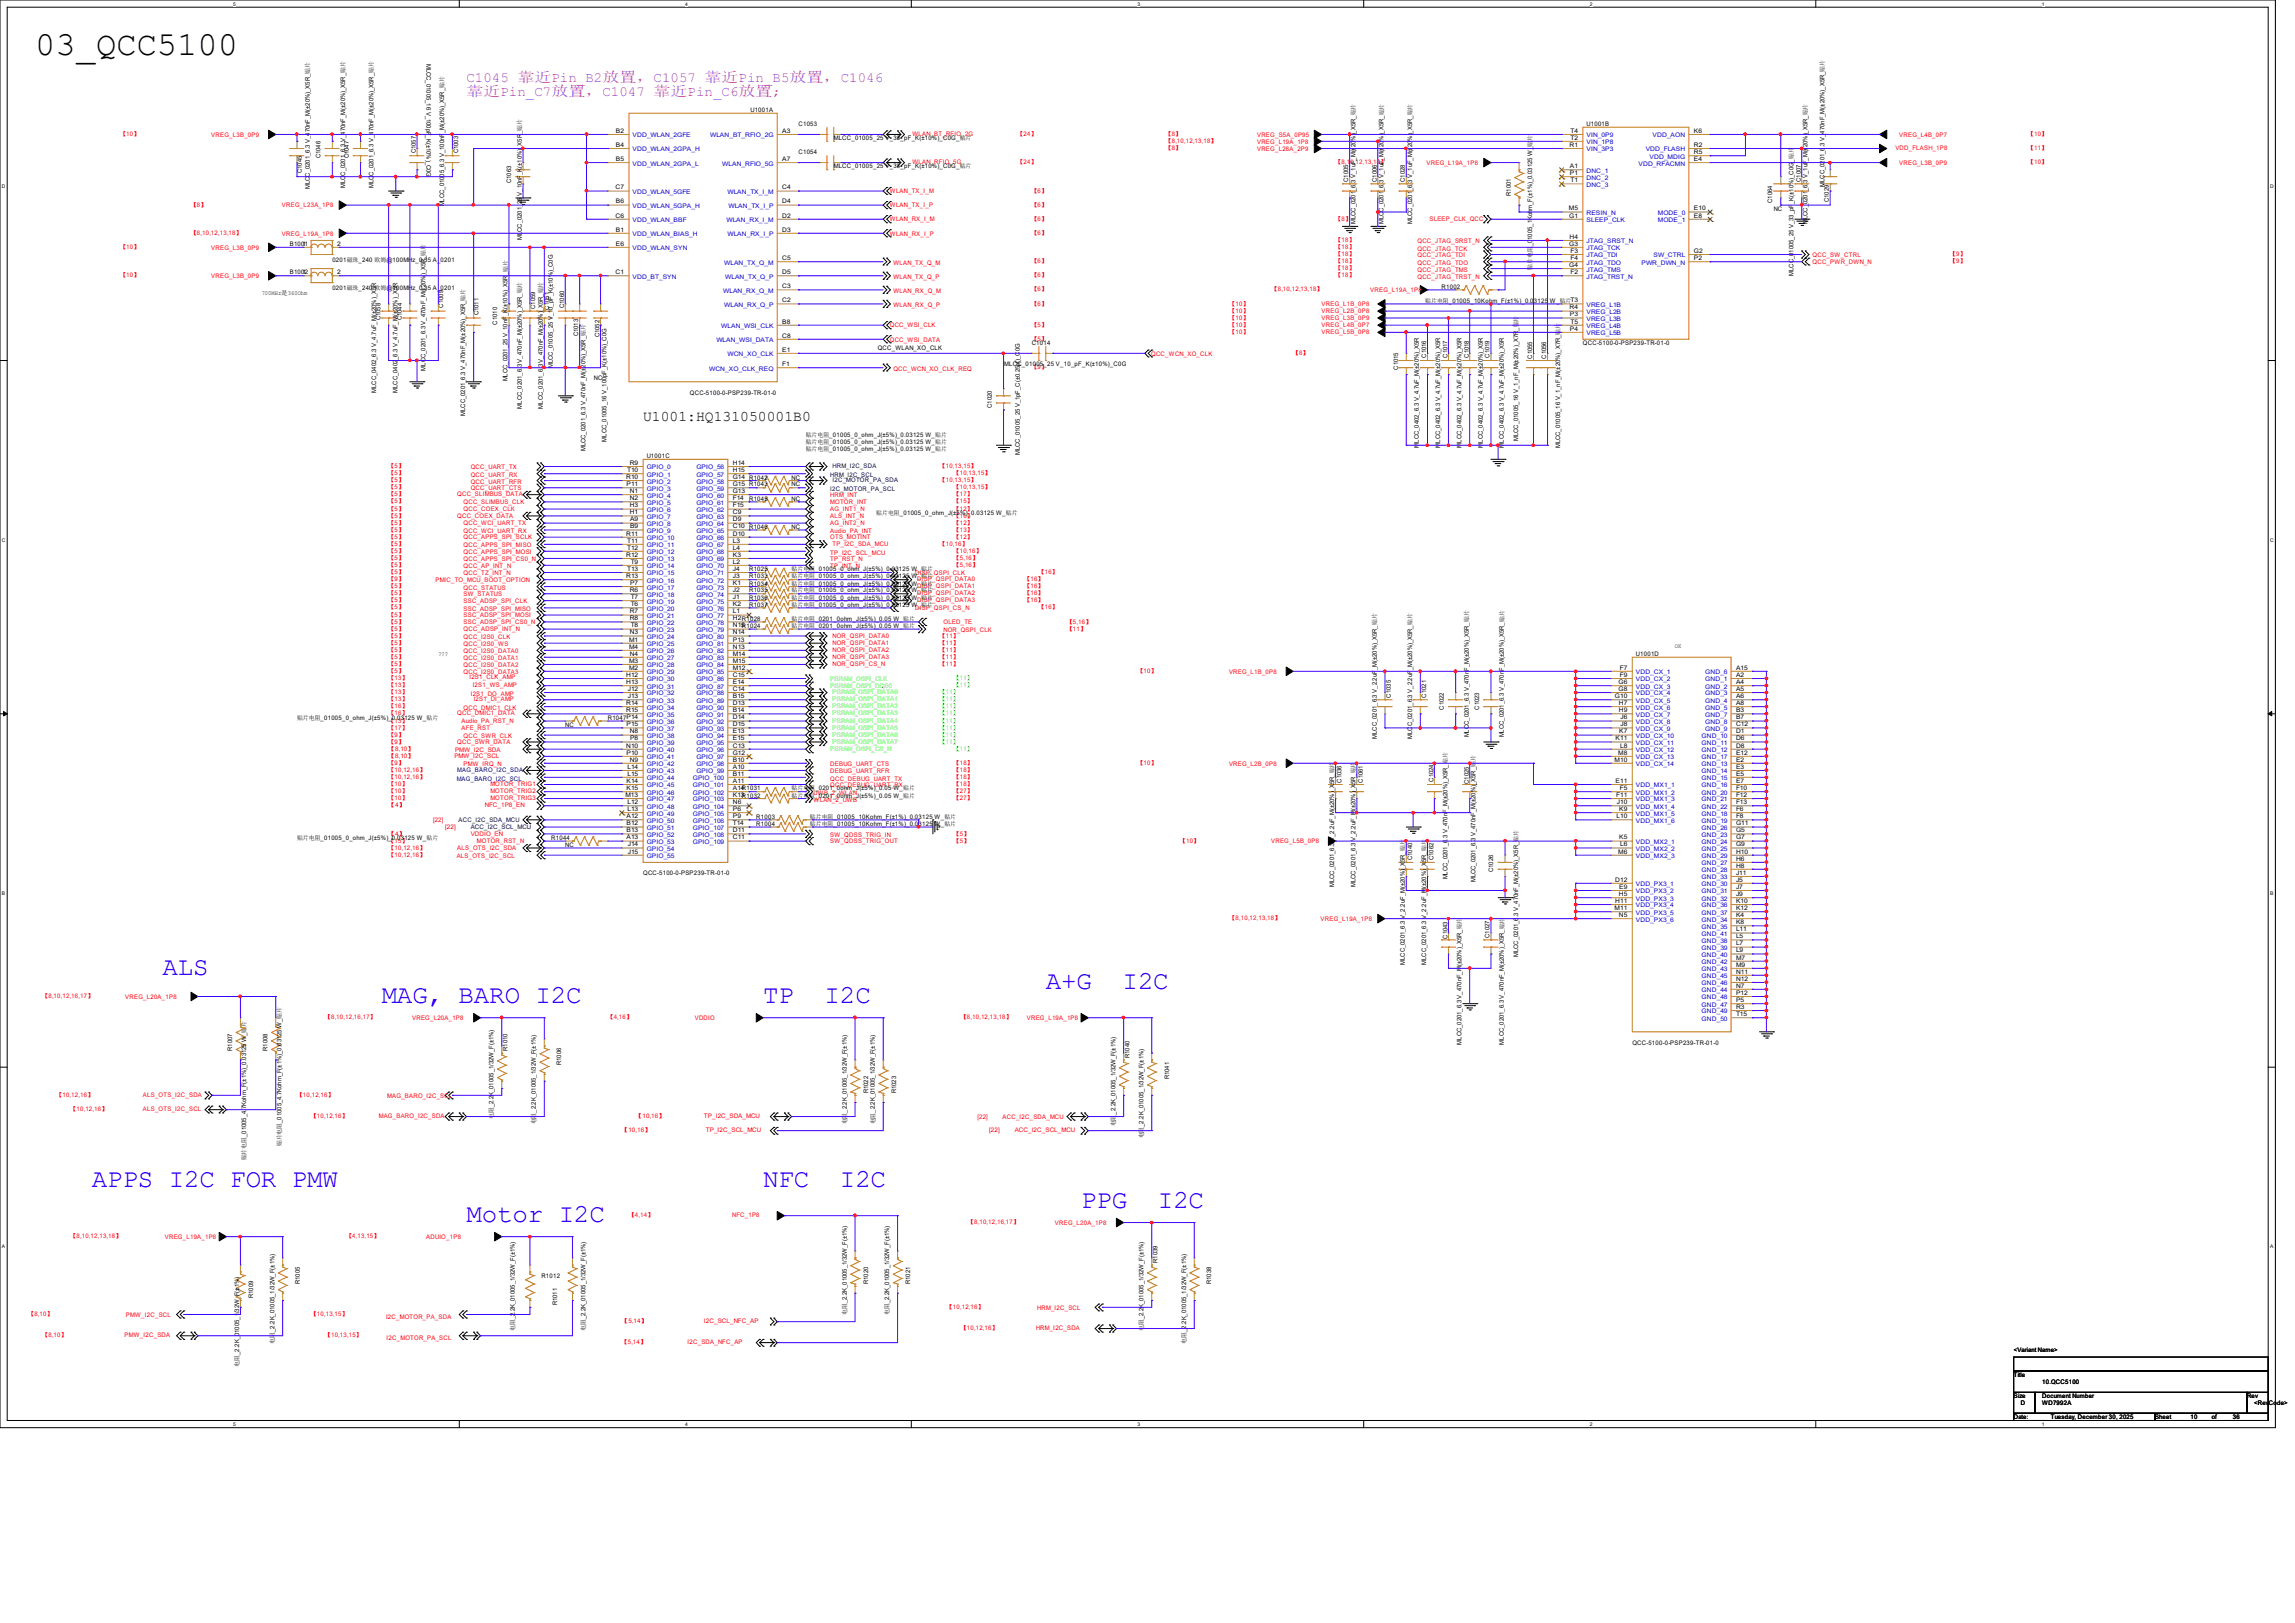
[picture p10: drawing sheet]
<svg xmlns="http://www.w3.org/2000/svg" width="297mm" height="210mm" viewBox="0 0 297 210" stroke-linecap="round" stroke-linejoin="round" font-family="sans-serif">
<defs><g id="words">
<text font-size="4.4" x="4.6" y="7.2">03_QCC5100</text>
<g font-size="3.3" fill="#00f">
<text x="21" y="126.1">ALS</text>
<text x="49.4" y="129.8">MAG, BARO I2C</text>
<text x="98.8" y="129.8">TP</text>
<text x="106.7" y="129.8">I2C</text>
<text x="135.3" y="128">A+G</text>
<text x="145.3" y="128">I2C</text>
<text x="11.9" y="153.5">APPS I2C FOR PMW</text>
<text x="98.8" y="153.5">NFC</text>
<text x="108.7" y="153.5">I2C</text>
<text x="60.4" y="158.1">Motor I2C</text>
<text x="139.9" y="156.3">PPG</text>
<text x="149.8" y="156.3">I2C</text>
</g>
<text font-size="1.9" x="83.2" y="54.5">U1001:HQ131050001B0</text>
<g font-size="1.8" fill="#f0f">
<text x="60.4" y="10.6">C1045 靠近Pin_B2放置，C1057 靠近Pin_B5放置，C1046</text>
<text x="60.4" y="12.4">靠近Pin_C7放置，C1047 靠近Pin_C6放置;</text>
</g>
<g font-size=".8">
<text x="55.2" y="8.3" transform="rotate(90 55.2 8.3)">MLCC_01005_16 V_100pF_K(±10%)_C0G</text>
<text x="79.7" y="17.2">B2</text>
<text x="97.1" y="14.5">U1001A</text>
<text x="101.2" y="17.2">A3</text>
<text x="103.3" y="16.3">C1053</text>
<text x="203.2" y="17.2">T4</text>
<text x="205.3" y="16.3">U1001B</text>
<text x="219.2" y="17.2">K6</text>
<text x="39.1" y="22.4" transform="rotate(-90 39.1 22.4)">C1045</text>
<text x="41.5" y="20.5" transform="rotate(-90 41.5 20.5)">C1046</text>
<text x="45.1" y="20.5" transform="rotate(-90 45.1 20.5)">C1047</text>
<text x="53.8" y="19.9" transform="rotate(-90 53.8 19.9)">C1057</text>
<text x="59.3" y="19.9" transform="rotate(-90 59.3 19.9)">C1003</text>
<text x="66.2" y="23.7" transform="rotate(-90 66.2 23.7)">C1063</text>
<text x="79.7" y="19">B4</text>
<text x="79.7" y="20.8">B5</text>
<text x="101.2" y="20.8">A7</text>
<text x="103.3" y="20">C1054</text>
<text x="107.9" y="18.2">MLCC_01005_25 V_33_pF_K(±10%)_C0G_贴片</text>
<text x="107.9" y="21.8">MLCC_01005_25 V_33_pF_K(±10%)_C0G_贴片</text>
<text x="174.5" y="23.5" transform="rotate(-90 174.5 23.5)">C1005</text>
<text x="178.2" y="23.5" transform="rotate(-90 178.2 23.5)">C1006</text>
<text x="181.8" y="23.5" transform="rotate(-90 181.8 23.5)">C1028</text>
<text x="198.3" y="19" transform="rotate(-90 198.3 19)">贴片</text>
<text x="203.1" y="19">R1</text>
<text x="203.2" y="21.8">A1</text>
<text x="203.2" y="22.6">P1</text>
<text x="203.2" y="23.6">T1</text>
<text x="203.2" y="18.1">T2</text>
<text x="219.2" y="20.8">E4</text>
<text x="219.2" y="19">R2</text>
<text x="219.2" y="19.9">R5</text>
<text x="233" y="23.5" transform="rotate(-90 233 23.5)">C1007</text>
<text x="40.1" y="24.5" transform="rotate(-90 40.1 24.5)">MLCC_0201_6.3 V_470nF_M(±20%)_X5R_贴片</text>
<text x="44.7" y="24.3" transform="rotate(-90 44.7 24.3)">MLCC_0201_6.3 V_470nF_M(±20%)_X5R_贴片</text>
<text x="48.3" y="24.3" transform="rotate(-90 48.3 24.3)">MLCC_0201_6.3 V_470nF_M(±20%)_X5R_贴片</text>
<text x="57.5" y="26.7" transform="rotate(-90 57.5 26.7)">MLCC_01005_6.3 V_100nF_M(±20%)_X5R_贴片</text>
<text x="79.7" y="28.2">C6</text>
<text x="79.7" y="24.5">C7</text>
<text x="79.7" y="30">B1</text>
<text x="79.7" y="26.3">B6</text>
<text x="101.2" y="24.5">C4</text>
<text x="101.2" y="28.2">D2</text>
<text x="101.2" y="30">D3</text>
<text x="101.2" y="26.3">D4</text>
<text x="175.4" y="29" transform="rotate(-90 175.4 29)">MLCC_0201_6.3 V_1uF_M(±20%)_X5R_贴片</text>
<text x="179.1" y="29" transform="rotate(-90 179.1 29)">MLCC_0201_6.3 V_1uF_M(±20%)_X5R_贴片</text>
<text x="182.7" y="29" transform="rotate(-90 182.7 29)">MLCC_0201_6.3 V_1uF_M(±20%)_X5R_贴片</text>
<text x="195.5" y="25.4" transform="rotate(-90 195.5 25.4)">R1001</text>
<text x="203" y="27.2">M5</text>
<text x="203.1" y="28.2">G1</text>
<text x="219.2" y="28.2">E8</text>
<text x="219.2" y="27.2">E10</text>
<text x="229.4" y="26.2" transform="rotate(-90 229.4 26.2)">C1064</text>
<text x="229.5" y="27.3">NC</text>
<text x="233.9" y="29" transform="rotate(-90 233.9 29)">MLCC_0201_6.3 V_1uF_M(±20%)_X5R_贴片</text>
<text x="236.1" y="24.2" transform="rotate(-90 236.1 24.2)">MLCC_0201_6.3 V_470nF_M(±20%)_X5R_贴片</text>
<text x="236.7" y="26.2" transform="rotate(-90 236.7 26.2)">C1029</text>
<text x="37.5" y="31.9">B1001</text>
<text x="37.5" y="35.5">B1002</text>
<text x="39.2" y="31.8">1</text>
<text x="39.2" y="35.5">1</text>
<text x="43" y="33.9">0201磁珠_240 欧姆@100MHz_0.35 A_0201</text>
<text x="43.6" y="31.8">2</text>
<text x="43.6" y="35.5">2</text>
<text x="67.5" y="31.1" transform="rotate(-90 67.5 31.1)">MLCC_0201_25 V_10nF_K(±10%)_X5R_贴片</text>
<text x="79.7" y="35.5">C1</text>
<text x="79.7" y="31.8">E6</text>
<text x="101.2" y="33.7">C5</text>
<text x="101.2" y="35.5">D5</text>
<text x="198.3" y="31.9" transform="rotate(-90 198.3 31.9)">_01005_1Kohm_F(±1%)_0.03125 W_</text>
<text x="198.3" y="34.9" transform="rotate(-90 198.3 34.9)">贴片电阻</text>
<text x="203.1" y="31.8">G3</text>
<text x="203.1" y="34.5">G4</text>
<text x="203.1" y="30.9">H4</text>
<text x="203.2" y="35.5">F2</text>
<text x="203.2" y="32.7">F3</text>
<text x="203.2" y="33.7">F4</text>
<text x="219.2" y="32.7">G2</text>
<text x="219.2" y="33.7">P2</text>
<text x="232.1" y="35.7" transform="rotate(-90 232.1 35.7)">MLCC_01005_25 V_33_pF_K(±10%)_C0G_贴片</text>
<text x="33.9" y="38.2">700MHz是360Ohm</text>
<text x="43" y="37.5">0201磁珠_240 欧姆@100MHz_0.35 A_0201</text>
<text x="49.2" y="41.4" transform="rotate(-90 49.2 41.4)">C1058</text>
<text x="52" y="41.4" transform="rotate(-90 52 41.4)">C1044</text>
<text x="57.4" y="39.8" transform="rotate(-90 57.4 39.8)">C1009</text>
<text x="61.9" y="40.8" transform="rotate(-90 61.9 40.8)">C1011</text>
<text x="64.3" y="42" transform="rotate(-90 64.3 42)">C1010</text>
<text x="69.3" y="40" transform="rotate(-90 69.3 40)">C1059</text>
<text x="71.1" y="40" transform="rotate(-90 71.1 40)">C1051</text>
<text x="73" y="39.9" transform="rotate(-90 73 39.9)">C1060</text>
<text x="101.2" y="41.9">B8</text>
<text x="101.2" y="39.1">C2</text>
<text x="101.2" y="37.3">C3</text>
<text x="184.4" y="39.2">贴片电阻_01005_10Kohm_F(±1%)_0.03125 W_贴片T3</text>
<text x="186.6" y="37.3">R1002</text>
<text x="203.1" y="40">R4</text>
<text x="203.2" y="40.9">P3</text>
<text x="203.2" y="41.9">T5</text>
<text x="55.1" y="48" transform="rotate(-90 55.1 48)">MLCC_0201_6.3 V_470nF_M(±20%)_X5R_贴片</text>
<text x="71.5" y="47.6" transform="rotate(-90 71.5 47.6)">MLCC_01005_25 V_10_pF_K(±10%)_C0G</text>
<text x="74.8" y="43.5" transform="rotate(-90 74.8 43.5)">C1013</text>
<text x="77.6" y="43.6" transform="rotate(-90 77.6 43.6)">C1052</text>
<text x="101.2" y="43.7">C8</text>
<text x="101.2" y="45.5">E1</text>
<text x="101.2" y="47.4">F1</text>
<text x="113.6" y="45.3">QCC_WLAN_XO_CLK</text>
<text x="130" y="47.4">MLCC_01005_25 V_10_pF_K(±10%)_C0G</text>
<text x="133.5" y="44.7">C1014</text>
<text x="180.9" y="47.8" transform="rotate(-90 180.9 47.8)">C1015</text>
<text x="184.6" y="46.3" transform="rotate(-90 184.6 46.3)">C1016</text>
<text x="187.3" y="46.3" transform="rotate(-90 187.3 46.3)">C1017</text>
<text x="190.1" y="46.3" transform="rotate(-90 190.1 46.3)">C1018</text>
<text x="192.8" y="46.3" transform="rotate(-90 192.8 46.3)">C1019</text>
<text x="198.3" y="46.4" transform="rotate(-90 198.3 46.4)">C1055</text>
<text x="200.1" y="46.4" transform="rotate(-90 200.1 46.4)">C1056</text>
<text x="203.2" y="42.8">P4</text>
<text x="204.9" y="44.7">QCC-5100-0-PSP239-TR-01-0</text>
<text x="48.7" y="50.8" transform="rotate(-90 48.7 50.8)">MLCC_0402_6.3 V_4.7uF_M(±20%)_X5R</text>
<text x="51.4" y="50.8" transform="rotate(-90 51.4 50.8)">MLCC_0402_6.3 V_4.7uF_M(±20%)_X5R</text>
<text x="60.2" y="53.8" transform="rotate(-90 60.2 53.8)">MLCC_0201_6.3 V_470nF_M(±20%)_X5R_贴片</text>
<text x="65.7" y="49.4" transform="rotate(-90 65.7 49.4)">MLCC_0201_25 V_10nF_K(±10%)_X5R_贴片</text>
<text x="67.5" y="52.9" transform="rotate(-90 67.5 52.9)">MLCC_0201_6.3 V_470nF_M(±20%)_X5R_贴片</text>
<text x="70.3" y="52.9" transform="rotate(-90 70.3 52.9)">MLCC_0201_6.3 V_470nF_M(±20%)_X5R_贴片</text>
<text x="76.8" y="49.2">NC</text>
<text x="89.3" y="51.1">QCC-5100-0-PSP239-TR-01-0</text>
<text x="128.4" y="52.8" transform="rotate(-90 128.4 52.8)">C1020</text>
<text x="75.8" y="58.4" transform="rotate(-90 75.8 58.4)">MLCC_0201_6.3 V_470nF_M(±20%)_X5R_贴片</text>
<text x="78.5" y="57.2" transform="rotate(-90 78.5 57.2)">MLCC_01005_16 V_100pF_K(±10%)_C0G</text>
<text x="83.7" y="59.3">U1001C</text>
<text x="104.3" y="56.6">贴片电阻_01005_0_ohm_J(±5%)_0.03125 W_贴片</text>
<text x="104.3" y="58.4">贴片电阻_01005_0_ohm_J(±5%)_0.03125 W_贴片</text>
<text x="104.3" y="57.5">贴片电阻_01005_0_ohm_J(±5%)_0.03125 W_贴片</text>
<text x="132" y="58.9" transform="rotate(-90 132 58.9)">MLCC_01005_25 V_1pF_C(±0.25pf)_C0G</text>
<text x="183.6" y="57.9" transform="rotate(-90 183.6 57.9)">MLCC_0402_6.3 V_4.7uF_M(±20%)_X5R</text>
<text x="186.4" y="57.9" transform="rotate(-90 186.4 57.9)">MLCC_0402_6.3 V_4.7uF_M(±20%)_X5R</text>
<text x="189.1" y="57.9" transform="rotate(-90 189.1 57.9)">MLCC_0402_6.3 V_4.7uF_M(±20%)_X5R</text>
<text x="191.9" y="57.9" transform="rotate(-90 191.9 57.9)">MLCC_0402_6.3 V_4.7uF_M(±20%)_X5R</text>
<text x="194.6" y="57.9" transform="rotate(-90 194.6 57.9)">MLCC_0402_6.3 V_4.7uF_M(±20%)_X5R</text>
<text x="196.5" y="57.1" transform="rotate(-90 196.5 57.1)">MLCC_01005_16 V_1_nF_M(±20%)_X7R_贴片</text>
<text x="201.9" y="58" transform="rotate(-90 201.9 58)">MLCC_01005_16 V_1_nF_M(±20%)_X7R_贴片</text>
<text x="81" y="62">R10</text>
<text x="81.1" y="62.9">P11</text>
<text x="81.2" y="61.1">T10</text>
<text x="81.5" y="60.2">R9</text>
<text x="81.5" y="63.8">N1</text>
<text x="81.5" y="64.7">N2</text>
<text x="81.5" y="65.7">H3</text>
<text x="94.8" y="60.2">H14</text>
<text x="94.8" y="61.1">H15</text>
<text x="94.8" y="62">G14 R1042</text>
<text x="94.8" y="62.9">G15 R1043</text>
<text x="94.8" y="63.8">G13</text>
<text x="94.8" y="64.7">F14</text>
<text x="94.8" y="65.7">F15</text>
<text x="96.9" y="64.8">R1045</text>
<text x="102.5" y="62.1">NC</text>
<text x="102.5" y="64.8">NC</text>
<text x="102.5" y="62.9">NC</text>
<text x="81" y="69.3">R11</text>
<text x="81.2" y="70.2">T11</text>
<text x="81.2" y="71.1">T12</text>
<text x="81.5" y="66.5">H1</text>
<text x="81.5" y="67.5">A9</text>
<text x="81.5" y="68.4">B9</text>
<text x="94.8" y="66.5">C9</text>
<text x="94.8" y="67.5">D9</text>
<text x="94.8" y="68.4">C10 R1046</text>
<text x="94.8" y="69.3">D10</text>
<text x="94.8" y="70.2">L3</text>
<text x="94.8" y="71.1">L4</text>
<text x="102.5" y="68.5">NC</text>
<text x="113.4" y="66.6">贴片电阻_01005_0_ohm_J(±5%)_0.03125 W_贴片</text>
<text x="81" y="72">R12</text>
<text x="81" y="74.8">R13</text>
<text x="81.2" y="73.9">T13</text>
<text x="81.5" y="76.6">R6</text>
<text x="81.5" y="75.7">P7</text>
<text x="81.6" y="72.9">T9</text>
<text x="81.6" y="77.5">T7</text>
<text x="94.8" y="72">K3</text>
<text x="94.8" y="72.9">L2</text>
<text x="94.8" y="73.9">J4</text>
<text x="94.8" y="74.8">J3</text>
<text x="94.8" y="75.7">K1</text>
<text x="94.8" y="76.6">J2</text>
<text x="94.8" y="77.5">J1</text>
<text x="96.9" y="76.7">R1035</text>
<text x="96.9" y="77.6">R1036</text>
<text x="96.9" y="73.9">R1025</text>
<text x="96.9" y="74.8">R1033</text>
<text x="96.9" y="75.8">R1034</text>
<text x="102.4" y="76.7">贴片电阻_01005_0_ohm_J(±5%)_0.03125 W_贴片</text>
<text x="102.4" y="77.6">贴片电阻_01005_0_ohm_J(±5%)_0.03125 W_贴片</text>
<text x="102.4" y="73.9">贴片电阻_01005_0_ohm_J(±5%)_0.03125 W_贴片</text>
<text x="102.4" y="74.8">贴片电阻_01005_0_ohm_J(±5%)_0.03125 W_贴片</text>
<text x="102.4" y="75.8">贴片电阻_01005_0_ohm_J(±5%)_0.03125 W_贴片</text>
<text x="81.4" y="83">M1</text>
<text x="81.4" y="83.9">M4</text>
<text x="81.5" y="79.4">R7</text>
<text x="81.5" y="80.3">R8</text>
<text x="81.5" y="82.1">N3</text>
<text x="81.6" y="78.4">T6</text>
<text x="81.6" y="81.2">T8</text>
<text x="94.8" y="78.4">K2</text>
<text x="94.8" y="79.4">L1</text>
<text x="94.8" y="80.3">H2R1028</text>
<text x="94.8" y="81.2">N15</text>
<text x="94.8" y="82.1">N14</text>
<text x="94.8" y="83">P13</text>
<text x="94.8" y="83.9">N13</text>
<text x="96" y="81.2">R1024</text>
<text x="96.9" y="78.5">R1037</text>
<text x="102.4" y="78.5">贴片电阻_01005_0_ohm_J(±5%)_0.03125 W_贴片</text>
<text x="102.4" y="80.3">贴片电阻_0201_0ohm_J(±5%)_0.05 W_贴片</text>
<text x="102.4" y="81.2">贴片电阻_0201_0ohm_J(±5%)_0.05 W_贴片</text>
<text x="216.8" y="83.9">OK</text>
<text x="56.7" y="84.8">???</text>
<text x="81" y="87.6">H12</text>
<text x="81" y="88.5">H13</text>
<text x="81.2" y="89.4">J12</text>
<text x="81.4" y="85.8">M3</text>
<text x="81.4" y="86.7">M2</text>
<text x="81.5" y="84.8">N4</text>
<text x="94.8" y="84.8">M14</text>
<text x="94.8" y="85.8">M15</text>
<text x="94.8" y="86.7">M12</text>
<text x="94.8" y="87.6">C15</text>
<text x="94.8" y="88.5">E14</text>
<text x="94.8" y="89.4">C14</text>
<text x="209.5" y="88.5">G6</text>
<text x="209.5" y="89.4">G8</text>
<text x="209.6" y="86.7">F7</text>
<text x="209.6" y="87.6">F9</text>
<text x="211.7" y="84.9">U1001D</text>
<text x="224.7" y="87.6">A2</text>
<text x="224.7" y="88.5">A4</text>
<text x="224.7" y="89.4">A5</text>
<text x="224.7" y="86.7">A15</text>
<text x="38.4" y="93.1">贴片电阻_01005_0_ohm_J(±5%)_0.03125 W_贴片</text>
<text x="73.2" y="94.1">NC</text>
<text x="78.7" y="93.1">R1047P14</text>
<text x="81" y="91.2">R14</text>
<text x="81" y="92.2">R15</text>
<text x="81.1" y="94">P15</text>
<text x="81.2" y="90.3">J13</text>
<text x="81.5" y="94.9">N8</text>
<text x="81.5" y="95.8">P8</text>
<text x="94.8" y="90.3">B15</text>
<text x="94.8" y="91.2">D13</text>
<text x="94.8" y="92.2">B14</text>
<text x="94.8" y="93.1">D14</text>
<text x="94.8" y="94">D15</text>
<text x="94.8" y="94.9">E13</text>
<text x="94.8" y="95.8">E15</text>
<text x="178.2" y="95.6" transform="rotate(-90 178.2 95.6)">MLCC_0201_6.3 V_2.2uF_M(±20%)_X5R_贴片</text>
<text x="180" y="90.3" transform="rotate(-90 180 90.3)">C1035</text>
<text x="182.7" y="95.6" transform="rotate(-90 182.7 95.6)">MLCC_0201_6.3 V_2.2uF_M(±20%)_X5R_贴片</text>
<text x="184.6" y="90.3" transform="rotate(-90 184.6 90.3)">C1021</text>
<text x="186.9" y="91.8" transform="rotate(-90 186.9 91.8)">C1022</text>
<text x="190.1" y="95.4" transform="rotate(-90 190.1 95.4)">MLCC_0201_6.3 V_470nF_M(±20%)_X5R_贴片</text>
<text x="191.4" y="91.8" transform="rotate(-90 191.4 91.8)">C1023</text>
<text x="194.6" y="95.4" transform="rotate(-90 194.6 95.4)">MLCC_0201_6.3 V_470nF_M(±20%)_X5R_贴片</text>
<text x="209" y="90.3">G10</text>
<text x="209.1" y="95.8">K11</text>
<text x="209.5" y="91.2">H7</text>
<text x="209.5" y="92.2">H9</text>
<text x="209.6" y="94.9">K7</text>
<text x="209.7" y="93.1">J6</text>
<text x="209.7" y="94">J8</text>
<text x="224.7" y="90.3">A6</text>
<text x="224.7" y="91.2">A8</text>
<text x="224.7" y="92.2">B3</text>
<text x="224.7" y="93.1">B7</text>
<text x="224.7" y="94">C12</text>
<text x="224.7" y="94.9">D1</text>
<text x="224.7" y="95.8">D6</text>
<text x="81" y="96.7">N10</text>
<text x="81.1" y="97.7">P10</text>
<text x="81.1" y="101.3">K14</text>
<text x="81.2" y="99.5">L14</text>
<text x="81.2" y="100.4">L15</text>
<text x="81.5" y="98.5">N9</text>
<text x="94.8" y="96.7">C13</text>
<text x="94.8" y="97.7">G12</text>
<text x="94.8" y="98.5">B10</text>
<text x="94.8" y="99.5">A10</text>
<text x="94.8" y="100.4">B11</text>
<text x="94.8" y="101.3">A11</text>
<text x="173.6" y="101.3" transform="rotate(-90 173.6 101.3)">C1036</text>
<text x="176.4" y="101.3" transform="rotate(-90 176.4 101.3)">C1061</text>
<text x="185.5" y="101.1" transform="rotate(-90 185.5 101.1)">C1024</text>
<text x="190.1" y="101.4" transform="rotate(-90 190.1 101.4)">C1025</text>
<text x="209" y="98.5">M10</text>
<text x="209.1" y="101.3">E11</text>
<text x="209.4" y="97.7">M8</text>
<text x="209.7" y="96.7">L8</text>
<text x="224.7" y="96.7">D8</text>
<text x="224.7" y="98.5">E2</text>
<text x="224.7" y="99.5">E3</text>
<text x="224.7" y="100.4">E5</text>
<text x="224.7" y="101.3">E7</text>
<text x="224.7" y="97.7">E12</text>
<text x="80.9" y="103.1">M13</text>
<text x="81.1" y="102.2">K15</text>
<text x="81.1" y="105.9">A12</text>
<text x="81.1" y="106.8">B12</text>
<text x="81.1" y="107.7">B13</text>
<text x="81.2" y="104.1">L12</text>
<text x="81.2" y="104.9">L13</text>
<text x="94.8" y="102.2">A14R1031</text>
<text x="94.8" y="103.1">K13R1032</text>
<text x="94.8" y="104.1">N6</text>
<text x="94.8" y="104.9">P6</text>
<text x="94.8" y="105.9">P9</text>
<text x="94.8" y="106.8">T14</text>
<text x="94.8" y="107.7">D11</text>
<text x="97.9" y="105.9">R1003</text>
<text x="97.9" y="106.8">R1004</text>
<text x="102.4" y="102.3">贴片电阻_0201_0ohm_J(±5%)_0.05 W_贴片</text>
<text x="102.4" y="103.2">贴片电阻_0201_0ohm_J(±5%)_0.05 W_贴片</text>
<text x="104.8" y="105.9">贴片电阻_01005_10Kohm_F(±1%)_0.03125 W_贴片</text>
<text x="104.8" y="106.9">贴片电阻_01005_10Kohm_F(±1%)_0.03125 W_贴片</text>
<text x="209.2" y="103.1">F11</text>
<text x="209.2" y="105.9">L10</text>
<text x="209.3" y="104.1">J10</text>
<text x="209.6" y="104.9">K9</text>
<text x="209.6" y="102.2">F5</text>
<text x="224.7" y="104.9">F6</text>
<text x="224.7" y="105.9">F8</text>
<text x="224.7" y="102.2">F10</text>
<text x="224.7" y="103.1">F12</text>
<text x="224.7" y="104.1">F13</text>
<text x="224.7" y="107.7">G5</text>
<text x="224.7" y="106.8">G11</text>
<text x="38.4" y="108.7">贴片电阻_01005_0_ohm_J(±5%)_0.03125 W_贴片</text>
<text x="71.3" y="108.7">R1044</text>
<text x="73.2" y="109.6">NC</text>
<text x="81.1" y="108.6">A13</text>
<text x="81.2" y="109.5">J14</text>
<text x="81.2" y="110.4">J15</text>
<text x="83.2" y="113.2">QCC-5100-0-PSP239-TR-01-0</text>
<text x="94.8" y="108.6">C11</text>
<text x="182.7" y="111.3" transform="rotate(-90 182.7 111.3)">C1040</text>
<text x="185.5" y="111.3" transform="rotate(-90 185.5 111.3)">C1062</text>
<text x="187.3" y="113.8" transform="rotate(-90 187.3 113.8)">MLCC_0201_6.3 V_470nF_M(±20%)_X5R_贴片</text>
<text x="193.2" y="112.9" transform="rotate(-90 193.2 112.9)">C1026</text>
<text x="209.4" y="110.4">M6</text>
<text x="209.6" y="108.6">K5</text>
<text x="209.7" y="109.5">L6</text>
<text x="224.7" y="108.6">G7</text>
<text x="224.7" y="109.5">G9</text>
<text x="224.7" y="111.4">H6</text>
<text x="224.7" y="112.3">H8</text>
<text x="224.7" y="110.4">H10</text>
<text x="224.7" y="113.2">J11</text>
<text x="172.7" y="114.8" transform="rotate(-90 172.7 114.8)">MLCC_0201_6.3 V_2.2uF_M(±20%)_X5R_贴片</text>
<text x="175.4" y="114.8" transform="rotate(-90 175.4 114.8)">MLCC_0201_6.3 V_2.2uF_M(±20%)_X5R_贴片</text>
<text x="191" y="114.2" transform="rotate(-90 191 114.2)">MLCC_0201_6.3 V_470nF_M(±20%)_X5R_贴片</text>
<text x="209" y="117.8">M11</text>
<text x="209" y="114.1">D12</text>
<text x="209" y="116.8">H11</text>
<text x="209.5" y="115.9">H5</text>
<text x="209.5" y="118.7">N5</text>
<text x="209.6" y="115">E9</text>
<text x="224.7" y="114.1">J5</text>
<text x="224.7" y="115">J7</text>
<text x="224.7" y="115.9">J9</text>
<text x="224.7" y="118.7">K4</text>
<text x="224.7" y="119.6">K8</text>
<text x="224.7" y="116.8">K10</text>
<text x="224.7" y="117.8">K12</text>
<text x="181.8" y="124.8" transform="rotate(-90 181.8 124.8)">MLCC_0201_6.3 V_2.2uF_M(±20%)_X5R_贴片</text>
<text x="184.6" y="124.8" transform="rotate(-90 184.6 124.8)">MLCC_0201_6.3 V_2.2uF_M(±20%)_X5R_贴片</text>
<text x="187.3" y="121.5" transform="rotate(-90 187.3 121.5)">C1043</text>
<text x="192.8" y="121.4" transform="rotate(-90 192.8 121.4)">C1027</text>
<text x="196.5" y="123.8" transform="rotate(-90 196.5 123.8)">MLCC_0201_6.3 V_470nF_M(±20%)_X5R_贴片</text>
<text x="224.7" y="121.4">L5</text>
<text x="224.7" y="122.3">L7</text>
<text x="224.7" y="123.2">L9</text>
<text x="224.7" y="120.5">L11</text>
<text x="224.7" y="124.2">M7</text>
<text x="224.7" y="125.1">M9</text>
<text x="224.7" y="126">N11</text>
<text x="224.7" y="127.8">N7</text>
<text x="224.7" y="126.9">N12</text>
<text x="224.7" y="129.7">P5</text>
<text x="224.7" y="128.7">P12</text>
<text x="224.7" y="130.6">R3</text>
<text x="224.7" y="131.5">T15</text>
<text x="30.1" y="136" transform="rotate(-90 30.1 136)">R1007</text>
<text x="34.6" y="136" transform="rotate(-90 34.6 136)">R1008</text>
<text x="65.7" y="136" transform="rotate(-90 65.7 136)">R1010</text>
<text x="72.6" y="137.8" transform="rotate(-90 72.6 137.8)">R1006</text>
<text x="146.2" y="136.9" transform="rotate(-90 146.2 136.9)">R1040</text>
<text x="189.1" y="135.2" transform="rotate(-90 189.1 135.2)">MLCC_0201_6.3 V_470nF_M(±20%)_X5R_贴片</text>
<text x="194.6" y="135.2" transform="rotate(-90 194.6 135.2)">MLCC_0201_6.3 V_470nF_M(±20%)_X5R_贴片</text>
<text x="211.3" y="135.2">QCC-5100-0-PSP239-TR-01-0</text>
<text x="112.3" y="141.5" transform="rotate(-90 112.3 141.5)">R1022</text>
<text x="116" y="141.5" transform="rotate(-90 116 141.5)">R1023</text>
<text x="151.3" y="139.7" transform="rotate(-90 151.3 139.7)">R1041</text>
<text x="36.4" y="148.3" transform="rotate(-90 36.4 148.3)">贴片电阻_01005_4.7Kohm_F(±1%)_0.03125 W_贴片</text>
<text x="63.9" y="144.8" transform="rotate(-90 63.9 144.8)">电阻_2.2K_01005_1/32W_F(±1%)</text>
<text x="69.3" y="145.5" transform="rotate(-90 69.3 145.5)">电阻_2.2K_01005_1/32W_F(±1%)</text>
<text x="109.6" y="145.5" transform="rotate(-90 109.6 145.5)">电阻_2.2K_01005_1/32W_F(±1%)</text>
<text x="113.2" y="145.5" transform="rotate(-90 113.2 145.5)">电阻_2.2K_01005_1/32W_F(±1%)</text>
<text x="144.4" y="145.8" transform="rotate(-90 144.4 145.8)">电阻_2.2K_01005_1/32W_F(±1%)</text>
<text x="148" y="147.3" transform="rotate(-90 148 147.3)">电阻_2.2K_01005_1/32W_F(±1%)</text>
<text x="31.9" y="150.2" transform="rotate(-90 31.9 150.2)">贴片电阻_01005_4.7Kohm_F(±1%)_0.03125 W_贴片</text>
<text x="32.8" y="168" transform="rotate(-90 32.8 168)">R1009</text>
<text x="38.8" y="166.2" transform="rotate(-90 38.8 166.2)">R1005</text>
<text x="70.1" y="165.3">R1012</text>
<text x="112.3" y="166.2" transform="rotate(-90 112.3 166.2)">R1020</text>
<text x="117.8" y="166.2" transform="rotate(-90 117.8 166.2)">R1021</text>
<text x="149.8" y="163.4" transform="rotate(-90 149.8 163.4)">R1039</text>
<text x="156.8" y="166.2" transform="rotate(-90 156.8 166.2)">R1038</text>
<text x="35.5" y="173.9" transform="rotate(-90 35.5 173.9)">电阻_2.2K_01005_1/32W_F(±1%)</text>
<text x="66.6" y="172.3" transform="rotate(-90 66.6 172.3)">电阻_2.2K_01005_1/32W_F(±1%)</text>
<text x="72.1" y="168.9" transform="rotate(-90 72.1 168.9)">R1011</text>
<text x="75.8" y="172.3" transform="rotate(-90 75.8 172.3)">电阻_2.2K_01005_1/32W_F(±1%)</text>
<text x="109.6" y="170.2" transform="rotate(-90 109.6 170.2)">电阻_2.2K_01005_1/32W_F(±1%)</text>
<text x="115.1" y="170.2" transform="rotate(-90 115.1 170.2)">电阻_2.2K_01005_1/32W_F(±1%)</text>
<text x="148" y="172.3" transform="rotate(-90 148 172.3)">电阻_2.2K_01005_1/32W_F(±1%)</text>
<text x="153.5" y="173.9" transform="rotate(-90 153.5 173.9)">电阻_2.2K_01005_1/32W_F(±1%)</text>
<text x="30.9" y="176.8" transform="rotate(-90 30.9 176.8)">电阻_2.2K_01005_1/32W_F(±1%)</text>
<text x="260.6" y="178.2">Title</text>
<text x="260.6" y="175">&lt;Variant Name&gt;</text>
<text x="264.3" y="179.1">10.QCC5100</text>
<text x="260.6" y="180.9">Size</text>
<text x="260.6" y="183.6">Date:</text>
<text x="261.5" y="181.8">D</text>
<text x="264.3" y="180.9">Document Number</text>
<text x="264.3" y="181.8">WD7992A</text>
<text x="265.4" y="183.6">Tuesday, December 30, 2025</text>
<text x="278.9" y="183.6">Sheet</text>
<text x="283.5" y="183.6">10</text>
<text x="286.2" y="183.6">of</text>
<text x="289" y="183.6">36</text>
<text x="290.8" y="180.9">Rev</text>
<text x="291.7" y="181.8">&lt;RevCode&gt;</text>
</g>
<g font-size=".8" fill="#f00">
<text x="15.6" y="17.6">【10】</text>
<text x="27.3" y="17.7">VREG_L3B_0P9</text>
<text x="118.1" y="17.6">WLAN_BT_RFIO_2G</text>
<text x="131.7" y="17.6">【24】</text>
<text x="150.9" y="17.6">【8】</text>
<text x="162.7" y="17.7">VREG_S5A_0P95</text>
<text x="245.8" y="17.7">VREG_L4B_0P7</text>
<text x="262.5" y="17.6">【10】</text>
<text x="118.1" y="21.3">WLAN_RFIO_5G</text>
<text x="131.7" y="21.3">【24】</text>
<text x="150.9" y="19.4">【8】</text>
<text x="150.9" y="18.5">【8,10,12,13,18】</text>
<text x="162.7" y="19.5">VREG_L28A_2P9</text>
<text x="162.7" y="18.6">VREG_L19A_1P8</text>
<text x="172.8" y="21.3">【8,10,12,13,18】</text>
<text x="184.6" y="21.3">VREG_L19A_1P8</text>
<text x="245.3" y="19.4">VDD_FLASH_1P8</text>
<text x="245.8" y="21.3">VREG_L3B_0P9</text>
<text x="262.5" y="19.4">【11】</text>
<text x="262.5" y="21.3">【10】</text>
<text x="24.7" y="26.8">【8】</text>
<text x="36.5" y="26.8">VREG_L23A_1P8</text>
<text x="115.2" y="25">WLAN_TX_I_M</text>
<text x="115.2" y="26.8">WLAN_TX_I_P</text>
<text x="115.2" y="28.7">WLAN_RX_I_M</text>
<text x="133.5" y="24.9">【6】</text>
<text x="133.5" y="26.8">【6】</text>
<text x="133.5" y="28.6">【6】</text>
<text x="172.8" y="28.6">【8】</text>
<text x="185" y="28.7">SLEEP_CLK_QCC</text>
<text x="15.6" y="32.2">【10】</text>
<text x="15.6" y="35.9">【10】</text>
<text x="24.7" y="30.4">【8,10,12,13,18】</text>
<text x="27.3" y="32.3">VREG_L3B_0P9</text>
<text x="27.3" y="36">VREG_L3B_0P9</text>
<text x="36.5" y="30.5">VREG_L19A_1P8</text>
<text x="115.2" y="30.5">WLAN_RX_I_P</text>
<text x="115.6" y="34.2">WLAN_TX_Q_M</text>
<text x="133.5" y="34.1">【6】</text>
<text x="133.5" y="30.4">【6】</text>
<text x="133.5" y="35.9">【6】</text>
<text x="172.8" y="31.3">【18】</text>
<text x="172.8" y="32.2">【18】</text>
<text x="172.8" y="33.1">【18】</text>
<text x="172.8" y="34.1">【18】</text>
<text x="172.8" y="35">【18】</text>
<text x="172.8" y="35.9">【18】</text>
<text x="183.4" y="31.5">QCC_JTAG_SRST_N</text>
<text x="183.4" y="32.4">QCC_JTAG_TCK</text>
<text x="183.4" y="33.2">QCC_JTAG_TDI</text>
<text x="183.4" y="34.2">QCC_JTAG_TDO</text>
<text x="183.4" y="35.2">QCC_JTAG_TMS</text>
<text x="234.6" y="33.3">QCC_SW_CTRL</text>
<text x="234.6" y="34.2">QCC_PWR_DWN_N</text>
<text x="252.4" y="33.1">【9】</text>
<text x="252.4" y="34.1">【9】</text>
<text x="115.6" y="36.1">WLAN_TX_Q_P</text>
<text x="115.6" y="37.9">WLAN_RX_Q_M</text>
<text x="115.6" y="39.7">WLAN_RX_Q_P</text>
<text x="133.5" y="37.7">【6】</text>
<text x="133.5" y="39.5">【6】</text>
<text x="159.1" y="39.5">【10】</text>
<text x="159.1" y="40.5">【10】</text>
<text x="159.1" y="41.4">【10】</text>
<text x="164.6" y="37.7">【8,10,12,13,18】</text>
<text x="171" y="39.5">VREG_L1B_0P8</text>
<text x="171" y="40.5">VREG_L2B_0P8</text>
<text x="171" y="41.4">VREG_L3B_0P9</text>
<text x="177.3" y="37.8">VREG_L19A_1P8</text>
<text x="183.4" y="36.1">QCC_JTAG_TRST_N</text>
<text x="115.2" y="42.4">QCC_WSI_CLK</text>
<text x="115.2" y="44.2">QCC_WSI_DATA</text>
<text x="115.6" y="48">QCC_WCN_XO_CLK_REQ</text>
<text x="133.5" y="42.3">【5】</text>
<text x="133.5" y="44.1">【5】</text>
<text x="133.5" y="47.8">【9】</text>
<text x="149" y="46.1">QCC_WCN_XO_CLK</text>
<text x="159.1" y="42.3">【10】</text>
<text x="159.1" y="43.2">【10】</text>
<text x="167.3" y="45.9">【8】</text>
<text x="171" y="42.3">VREG_L4B_0P7</text>
<text x="171" y="43.2">VREG_L5B_0P8</text>
<text x="50.3" y="60.6">【5】</text>
<text x="50.3" y="61.5">【5】</text>
<text x="50.3" y="62.4">【5】</text>
<text x="50.3" y="63.3">【5】</text>
<text x="50.3" y="64.2">【5】</text>
<text x="50.3" y="65.2">【5】</text>
<text x="59.2" y="64.2">QCC_SLIMBUS_DATA</text>
<text x="60" y="65.2">QCC_SLIMBUS_CLK</text>
<text x="60.9" y="60.7">QCC_UART_TX</text>
<text x="60.9" y="61.7">QCC_UART_RX</text>
<text x="60.9" y="62.6">QCC_UART_RFR</text>
<text x="60.9" y="63.4">QCC_UART_CTS</text>
<text x="107.4" y="64.3">HRM_INT</text>
<text x="107.4" y="65.2">MOTOR_INT</text>
<text x="121.6" y="60.6">【10,13,15】</text>
<text x="121.6" y="62.4">【10,13,15】</text>
<text x="123.4" y="61.5">【10,13,15】</text>
<text x="123.4" y="63.3">【10,13,15】</text>
<text x="123.4" y="64.2">【17】</text>
<text x="123.4" y="65.2">【15】</text>
<text x="50.3" y="66.1">【5】</text>
<text x="50.3" y="67">【5】</text>
<text x="50.3" y="67.9">【5】</text>
<text x="50.3" y="68.8">【5】</text>
<text x="50.3" y="69.7">【5】</text>
<text x="50.3" y="70.7">【5】</text>
<text x="50.3" y="71.5">【5】</text>
<text x="59.2" y="67">QCC_COEX_DATA</text>
<text x="60" y="66.2">QCC_COEX_CLK</text>
<text x="60" y="68">QCC_WCI_UART_TX</text>
<text x="60" y="69">QCC_WCI_UART_RX</text>
<text x="60" y="69.8">QCC_APPS_SPI_SCLK</text>
<text x="60" y="70.8">QCC_APPS_SPI_MISO</text>
<text x="60" y="71.6">QCC_APPS_SPI_MOSI</text>
<text x="107.4" y="66.2">AG_INT1_N</text>
<text x="107.4" y="67.1">ALS_INT_N</text>
<text x="107.4" y="68">AG_INT2_N</text>
<text x="107.4" y="68.9">Audio_PA_INT</text>
<text x="107.4" y="69.8">OTS_MOTINT</text>
<text x="107.4" y="71.8">TP_I2C_SCL_MCU</text>
<text x="107.7" y="70.7">TP_I2C_SDA_MCU</text>
<text x="121.6" y="70.7">【10,16】</text>
<text x="123.4" y="66.1">【12】</text>
<text x="123.4" y="67">【16】</text>
<text x="123.4" y="67.9">【12】</text>
<text x="123.4" y="68.8">【13】</text>
<text x="123.4" y="69.7">【12】</text>
<text x="123.4" y="71.5">【10,16】</text>
<text x="50.3" y="72.5">【5】</text>
<text x="50.3" y="73.4">【5】</text>
<text x="50.3" y="74.3">【5】</text>
<text x="50.3" y="75.2">【9】</text>
<text x="50.3" y="76.1">【5】</text>
<text x="50.3" y="77">【5】</text>
<text x="50.3" y="77.9">【5】</text>
<text x="56.3" y="75.3">PMIC_TO_MCU_BOOT_OPTION</text>
<text x="60" y="72.6">QCC_APPS_SPI_CS0_N</text>
<text x="60" y="73.5">QCC_AP_INT_N</text>
<text x="60" y="74.4">QCC_TZ_INT_N</text>
<text x="60" y="76.3">QCC_STATUS</text>
<text x="60" y="77.1">SW_STATUS</text>
<text x="107.4" y="72.6">TP_RST_N</text>
<text x="107.4" y="73.5">TP_INT_N</text>
<text x="118.5" y="74.5">DISP_QSPI_CLK</text>
<text x="118.7" y="75.2">DISP_QSPI_DATA0</text>
<text x="118.7" y="76.1">DISP_QSPI_DATA1</text>
<text x="118.7" y="77">DISP_QSPI_DATA2</text>
<text x="118.7" y="77.9">DISP_QSPI_DATA3</text>
<text x="123.4" y="72.5">【5,16】</text>
<text x="123.4" y="73.4">【5,16】</text>
<text x="132.6" y="75.2">【16】</text>
<text x="132.6" y="76.1">【16】</text>
<text x="132.6" y="77">【16】</text>
<text x="132.6" y="77.9">【16】</text>
<text x="134.5" y="74.3">【16】</text>
<text x="50.3" y="78.9">【5】</text>
<text x="50.3" y="79.8">【5】</text>
<text x="50.3" y="80.7">【5】</text>
<text x="50.3" y="81.6">【5】</text>
<text x="50.3" y="82.5">【5】</text>
<text x="50.3" y="83.4">【5】</text>
<text x="60" y="78.1">SSC_ADSP_SPI_CLK</text>
<text x="60" y="79">SSC_ADSP_SPI_MISO</text>
<text x="60" y="79.9">SSC_ADSP_SPI_MOSI</text>
<text x="60" y="80.8">SSC_ADSP_SPI_CS0_N</text>
<text x="60" y="81.7">QCC_ADSP_INT_N</text>
<text x="60" y="82.7">QCC_I2S0_CLK</text>
<text x="60" y="83.6">QCC_I2S0_WS</text>
<text x="107.7" y="82.5">NOR_QSPI_DATA0</text>
<text x="107.7" y="83.4">NOR_QSPI_DATA1</text>
<text x="118.5" y="78.9">DISP_QSPI_CS_N</text>
<text x="121.6" y="82.5">【11】</text>
<text x="121.6" y="83.4">【11】</text>
<text x="122.1" y="80.8">OLED_TE</text>
<text x="122.1" y="81.8">NOR_QSPI_CLK</text>
<text x="134.5" y="78.9">【16】</text>
<text x="138.1" y="80.7">【5,16】</text>
<text x="138.1" y="81.6">【11】</text>
<text x="50.3" y="84.4">【5】</text>
<text x="50.3" y="85.3">【5】</text>
<text x="50.3" y="86.2">【5】</text>
<text x="50.3" y="87.1">【5】</text>
<text x="50.3" y="88">【13】</text>
<text x="50.3" y="88.9">【13】</text>
<text x="50.3" y="89.8">【13】</text>
<text x="60" y="84.5">QCC_I2S0_DATA0</text>
<text x="60" y="85.5">QCC_I2S0_DATA1</text>
<text x="60" y="86.3">QCC_I2S0_DATA2</text>
<text x="60" y="87.2">QCC_I2S0_DATA3</text>
<text x="60.8" y="87.9">I2S1_CLK_AMP</text>
<text x="61.2" y="88.9">I2S1_WS_AMP</text>
<text x="107.7" y="84.4">NOR_QSPI_DATA2</text>
<text x="107.7" y="85.3">NOR_QSPI_DATA3</text>
<text x="107.7" y="86.2">NOR_QSPI_CS_N</text>
<text x="121.6" y="84.4">【11】</text>
<text x="121.6" y="85.3">【11】</text>
<text x="121.6" y="86.2">【11】</text>
<text x="147.2" y="87.1">【10】</text>
<text x="159.1" y="87.2">VREG_L1B_0P8</text>
<text x="50.3" y="90.8">【13】</text>
<text x="50.3" y="91.7">【16】</text>
<text x="50.3" y="92.6">【16】</text>
<text x="50.3" y="93.5">【13】</text>
<text x="50.3" y="94.4">【17】</text>
<text x="50.3" y="95.3">【9】</text>
<text x="59.2" y="92.6">QCC_DMIC1_DATA</text>
<text x="59.7" y="93.5">Audio_PA_RST_N</text>
<text x="59.7" y="94.4">AFE_RST</text>
<text x="60" y="91.9">QCC_DMIC1_CLK</text>
<text x="60" y="95.5">QCC_SWR_CLK</text>
<text x="60.9" y="90">I2S1_DO_AMP</text>
<text x="61.3" y="90.8">I2S1_DI_AMP</text>
<text x="50.3" y="96.2">【9】</text>
<text x="50.3" y="99">【9】</text>
<text x="50.3" y="99.9">【10,12,16】</text>
<text x="50.3" y="100.8">【10,12,16】</text>
<text x="50.3" y="101.7">【10】</text>
<text x="50.3" y="97.2">【8,10】</text>
<text x="50.3" y="98.1">【8,10】</text>
<text x="58.8" y="98.1">PMW_I2C_SCL</text>
<text x="58.9" y="97.3">PMW_I2C_SDA</text>
<text x="59.2" y="96.2">QCC_SWR_DATA</text>
<text x="60" y="99.2">PMW_IRQ_N</text>
<text x="63.5" y="101.7">MOTOR_TRIG1</text>
<text x="107.4" y="99.2">DEBUG_UART_CTS</text>
<text x="107.4" y="100">DEBUG_UART_RFR</text>
<text x="107.4" y="101">QCC_DEBUG_UART_TX</text>
<text x="107.4" y="101.8">QCC_DEBUG_UART_RX</text>
<text x="123.4" y="99">【18】</text>
<text x="123.4" y="99.9">【18】</text>
<text x="123.4" y="100.8">【18】</text>
<text x="123.4" y="101.7">【18】</text>
<text x="147.2" y="99">【10】</text>
<text x="159.1" y="99.1">VREG_L2B_0P8</text>
<text x="50.3" y="102.7">【10】</text>
<text x="50.3" y="103.5">【10】</text>
<text x="50.3" y="104.5">【4】</text>
<text x="56.1" y="106.4">[22]</text>
<text x="57.6" y="107.2">[22]</text>
<text x="62.7" y="104.5">NFC_1P8_EN</text>
<text x="63.5" y="102.7">MOTOR_TRIG2</text>
<text x="63.5" y="103.5">MOTOR_TRIG3</text>
<text x="105.3" y="102.8">UWB_2_WLAN</text>
<text x="105.3" y="103.8">WLAN_2_UWB</text>
<text x="123.4" y="102.7">【27】</text>
<text x="123.4" y="103.5">【27】</text>
<text x="50.3" y="109.1">【15】</text>
<text x="50.3" y="109.9">【10,12,16】</text>
<text x="50.3" y="110.9">【10,12,16】</text>
<text x="50.3" y="108.1">【4】</text>
<text x="59.1" y="111">ALS_OTS_I2C_SCL</text>
<text x="59.2" y="109.9">ALS_OTS_I2C_SDA</text>
<text x="60.9" y="108.1">VDDIO_EN</text>
<text x="61.7" y="109.1">MOTOR_RST_N</text>
<text x="107.4" y="108.3">SW_QDSS_TRIG_IN</text>
<text x="107.4" y="109.1">SW_QDSS_TRIG_OUT</text>
<text x="123.4" y="108.1">【5】</text>
<text x="123.4" y="109.1">【5】</text>
<text x="152.7" y="109.1">【10】</text>
<text x="164.5" y="109.1">VREG_L5B_0P8</text>
<text x="159.1" y="119.1">【8,10,12,13,18】</text>
<text x="170.9" y="119.2">VREG_L19A_1P8</text>
<text x="5.5" y="129.2">【8,10,12,16,17】</text>
<text x="16.2" y="129.2">VREG_L20A_1P8</text>
<text x="42.1" y="131.9">【8,10,12,16,17】</text>
<text x="53.3" y="132">VREG_L20A_1P8</text>
<text x="78.7" y="131.9">【4,16】</text>
<text x="89.9" y="132">VDDIO</text>
<text x="124.4" y="131.9">【8,10,12,13,18】</text>
<text x="132.9" y="132">VREG_L19A_1P8</text>
<text x="7.3" y="141.9">【10,12,16】</text>
<text x="9.1" y="143.8">【10,12,16】</text>
<text x="18.5" y="141.9">ALS_OTS_I2C_SDA</text>
<text x="18.5" y="143.8">ALS_OTS_I2C_SCL</text>
<text x="38.4" y="141.9">【10,12,16】</text>
<text x="50.1" y="142.1">MAG_BARO_I2C_SCL</text>
<text x="40.3" y="144.7">【10,12,16】</text>
<text x="49" y="144.7">MAG_BARO_I2C_SDA</text>
<text x="80.5" y="146.5">【10,16】</text>
<text x="82.3" y="144.7">【10,16】</text>
<text x="91.1" y="144.7">TP_I2C_SDA_MCU</text>
<text x="91.4" y="146.5">TP_I2C_SCL_MCU</text>
<text x="126.5" y="144.8">[22]</text>
<text x="128" y="146.5">[22]</text>
<text x="129.8" y="144.8">ACC_I2C_SDA_MCU</text>
<text x="131.3" y="146.5">ACC_I2C_SCL_MCU</text>
<text x="9.1" y="160.2">【8,10,12,13,18】</text>
<text x="21.3" y="160.4">VREG_L19A_1P8</text>
<text x="44.8" y="160.2">【4,13,15】</text>
<text x="55.2" y="160.4">ADUIO_1P8</text>
<text x="81.4" y="157.5">【4,14】</text>
<text x="94.7" y="157.5">NFC_1P8</text>
<text x="125.3" y="158.4">【8,10,12,16,17】</text>
<text x="136.5" y="158.5">VREG_L20A_1P8</text>
<text x="3.7" y="170.3">【8,10】</text>
<text x="5.5" y="173.1">【8,10】</text>
<text x="16.1" y="173.1">PMW_I2C_SDA</text>
<text x="16.3" y="170.4">PMW_I2C_SCL</text>
<text x="40.3" y="170.3">【10,13,15】</text>
<text x="42.1" y="173.1">【10,13,15】</text>
<text x="50" y="170.7">I2C_MOTOR_PA_SDA</text>
<text x="50" y="173.4">I2C_MOTOR_PA_SCL</text>
<text x="80.5" y="171.2">【5,14】</text>
<text x="80.5" y="173.9">【5,14】</text>
<text x="89" y="173.9">I2C_SDA_NFC_AP</text>
<text x="91.1" y="171.2">I2C_SCL_NFC_AP</text>
<text x="122.6" y="169.4">【10,12,16】</text>
<text x="124.4" y="172.1">【10,12,16】</text>
<text x="134.1" y="172.1">HRM_I2C_SDA</text>
<text x="134.2" y="169.5">HRM_I2C_SCL</text>
</g>
<g font-size=".8" fill="#00c">
<text x="81.9" y="17.8">VDD_WLAN_2GFE</text>
<text x="91.9" y="17.8">WLAN_BT_RFIO_2G</text>
<text x="205.3" y="17.8">VIN_0P9</text>
<text x="213.9" y="17.8">VDD_AON</text>
<text x="81.9" y="19.6">VDD_WLAN_2GPA_H</text>
<text x="81.9" y="21.4">VDD_WLAN_2GPA_L</text>
<text x="93.5" y="21.4">WLAN_RFIO_5G</text>
<text x="205.3" y="22.4">DNC_1</text>
<text x="205.3" y="23.2">DNC_2</text>
<text x="205.3" y="19.6">VIN_3P3</text>
<text x="205.3" y="18.7">VIN_1P8</text>
<text x="212.1" y="21.4">VDD_RFACMN</text>
<text x="213" y="19.6">VDD_FLASH</text>
<text x="213.5" y="20.5">VDD_MDIG</text>
<text x="81.9" y="26.9">VDD_WLAN_5GPA_H</text>
<text x="81.9" y="28.7">VDD_WLAN_BBF</text>
<text x="81.9" y="25.1">VDD_WLAN_5GFE</text>
<text x="94" y="28.7">WLAN_RX_I_M</text>
<text x="94.2" y="25.1">WLAN_TX_I_M</text>
<text x="94.3" y="26.9">WLAN_TX_I_P</text>
<text x="205.3" y="28.7">SLEEP_CLK</text>
<text x="205.3" y="27.8">RESIN_N</text>
<text x="205.3" y="24.2">DNC_3</text>
<text x="214.6" y="28.7">MODE_1</text>
<text x="214.6" y="27.8">MODE_0</text>
<text x="81.9" y="30.6">VDD_WLAN_BIAS_H</text>
<text x="81.9" y="32.4">VDD_WLAN_SYN</text>
<text x="93.7" y="34.2">WLAN_TX_Q_M</text>
<text x="94.2" y="30.6">WLAN_RX_I_P</text>
<text x="205.3" y="33.3">JTAG_TDI</text>
<text x="205.3" y="34.2">JTAG_TDO</text>
<text x="205.3" y="32.4">JTAG_TCK</text>
<text x="205.3" y="35.1">JTAG_TMS</text>
<text x="205.3" y="31.5">JTAG_SRST_N</text>
<text x="212.4" y="34.2">PWR_DWN_N</text>
<text x="214" y="33.3">SW_CTRL</text>
<text x="81.9" y="36.1">VDD_BT_SYN</text>
<text x="93.6" y="37.9">WLAN_RX_Q_M</text>
<text x="93.7" y="39.7">WLAN_RX_Q_P</text>
<text x="93.9" y="36.1">WLAN_TX_Q_P</text>
<text x="205.3" y="36.1">JTAG_TRST_N</text>
<text x="205.3" y="41.5">VREG_L3B</text>
<text x="205.3" y="40.6">VREG_L2B</text>
<text x="205.3" y="39.7">VREG_L1B</text>
<text x="91.8" y="48">WCN_XO_CLK_REQ</text>
<text x="92.7" y="44.3">WLAN_WSI_DATA</text>
<text x="93.3" y="42.5">WLAN_WSI_CLK</text>
<text x="94.2" y="46.1">WCN_XO_CLK</text>
<text x="205.3" y="43.4">VREG_L5B</text>
<text x="205.3" y="42.5">VREG_L4B</text>
<text x="83.7" y="60.7">GPIO_0</text>
<text x="83.7" y="61.7">GPIO_1</text>
<text x="83.7" y="62.6">GPIO_2</text>
<text x="83.7" y="63.5">GPIO_3</text>
<text x="83.7" y="64.4">GPIO_4</text>
<text x="83.7" y="65.3">GPIO_5</text>
<text x="90.1" y="60.7">GPIO_56</text>
<text x="90.1" y="61.7">GPIO_57</text>
<text x="90.1" y="62.6">GPIO_58</text>
<text x="90.1" y="63.5">GPIO_59</text>
<text x="90.1" y="64.4">GPIO_60</text>
<text x="90.1" y="65.3">GPIO_61</text>
<text x="83.7" y="66.2">GPIO_6</text>
<text x="83.7" y="67.1">GPIO_7</text>
<text x="83.7" y="68.1">GPIO_8</text>
<text x="83.7" y="69">GPIO_9</text>
<text x="83.7" y="69.9">GPIO_10</text>
<text x="83.7" y="70.8">GPIO_11</text>
<text x="83.7" y="71.7">GPIO_12</text>
<text x="90.1" y="66.2">GPIO_62</text>
<text x="90.1" y="67.1">GPIO_63</text>
<text x="90.1" y="68.1">GPIO_64</text>
<text x="90.1" y="69">GPIO_65</text>
<text x="90.1" y="69.9">GPIO_66</text>
<text x="90.1" y="70.8">GPIO_67</text>
<text x="90.1" y="71.7">GPIO_68</text>
<text x="83.7" y="72.6">GPIO_13</text>
<text x="83.7" y="73.5">GPIO_14</text>
<text x="83.7" y="74.5">GPIO_15</text>
<text x="83.7" y="75.4">GPIO_16</text>
<text x="83.7" y="76.3">GPIO_17</text>
<text x="83.7" y="77.2">GPIO_18</text>
<text x="90.1" y="72.6">GPIO_69</text>
<text x="90.1" y="73.5">GPIO_70</text>
<text x="90.1" y="74.5">GPIO_71</text>
<text x="90.1" y="75.4">GPIO_72</text>
<text x="90.1" y="76.3">GPIO_73</text>
<text x="90.1" y="77.2">GPIO_74</text>
<text x="83.7" y="78.1">GPIO_19</text>
<text x="83.7" y="79">GPIO_20</text>
<text x="83.7" y="80">GPIO_21</text>
<text x="83.7" y="80.9">GPIO_22</text>
<text x="83.7" y="81.8">GPIO_23</text>
<text x="83.7" y="82.7">GPIO_24</text>
<text x="83.7" y="83.6">GPIO_25</text>
<text x="90.1" y="78.1">GPIO_75</text>
<text x="90.1" y="79">GPIO_76</text>
<text x="90.1" y="80">GPIO_77</text>
<text x="90.1" y="80.9">GPIO_78</text>
<text x="90.1" y="81.8">GPIO_79</text>
<text x="90.1" y="82.7">GPIO_80</text>
<text x="90.1" y="83.6">GPIO_81</text>
<text x="83.7" y="84.5">GPIO_26</text>
<text x="83.7" y="85.4">GPIO_27</text>
<text x="83.7" y="86.4">GPIO_28</text>
<text x="83.7" y="87.2">GPIO_29</text>
<text x="83.7" y="88.2">GPIO_30</text>
<text x="83.7" y="89.1">GPIO_31</text>
<text x="83.7" y="90">GPIO_32</text>
<text x="90.1" y="84.5">GPIO_82</text>
<text x="90.1" y="85.4">GPIO_83</text>
<text x="90.1" y="86.4">GPIO_84</text>
<text x="90.1" y="87.2">GPIO_85</text>
<text x="90.1" y="88.2">GPIO_86</text>
<text x="90.1" y="89.1">GPIO_87</text>
<text x="90.1" y="90">GPIO_88</text>
<text x="211.7" y="87.2">VDD_CX_1</text>
<text x="211.7" y="88.2">VDD_CX_2</text>
<text x="211.7" y="89.1">VDD_CX_3</text>
<text x="211.7" y="90">VDD_CX_4</text>
<text x="220.7" y="88.2">GND_1</text>
<text x="220.7" y="89.1">GND_2</text>
<text x="220.7" y="90">GND_3</text>
<text x="220.7" y="87.2">GND_6</text>
<text x="83.7" y="90.9">GPIO_33</text>
<text x="83.7" y="91.8">GPIO_34</text>
<text x="83.7" y="92.7">GPIO_35</text>
<text x="83.7" y="93.7">GPIO_36</text>
<text x="83.7" y="94.6">GPIO_37</text>
<text x="83.7" y="95.5">GPIO_38</text>
<text x="90.1" y="90.9">GPIO_89</text>
<text x="90.1" y="91.8">GPIO_90</text>
<text x="90.1" y="92.7">GPIO_91</text>
<text x="90.1" y="93.7">GPIO_92</text>
<text x="90.1" y="94.6">GPIO_93</text>
<text x="90.1" y="95.5">GPIO_94</text>
<text x="211.7" y="90.9">VDD_CX_5</text>
<text x="211.7" y="91.8">VDD_CX_6</text>
<text x="211.7" y="92.7">VDD_CX_7</text>
<text x="211.7" y="93.7">VDD_CX_8</text>
<text x="211.7" y="94.6">VDD_CX_9</text>
<text x="211.7" y="95.5">VDD_CX_10</text>
<text x="220.2" y="95.5">GND_10</text>
<text x="220.7" y="90.9">GND_4</text>
<text x="220.7" y="91.8">GND_5</text>
<text x="220.7" y="92.7">GND_7</text>
<text x="220.7" y="93.7">GND_8</text>
<text x="220.7" y="94.6">GND_9</text>
<text x="83.7" y="96.4">GPIO_39</text>
<text x="83.7" y="97.3">GPIO_40</text>
<text x="83.7" y="98.3">GPIO_41</text>
<text x="83.7" y="99.1">GPIO_42</text>
<text x="83.7" y="100.1">GPIO_43</text>
<text x="83.7" y="101">GPIO_44</text>
<text x="83.7" y="101.9">GPIO_45</text>
<text x="89.7" y="101">GPIO_100</text>
<text x="89.7" y="101.9">GPIO_101</text>
<text x="90.1" y="96.4">GPIO_95</text>
<text x="90.1" y="97.3">GPIO_96</text>
<text x="90.1" y="98.3">GPIO_97</text>
<text x="90.1" y="99.1">GPIO_98</text>
<text x="90.1" y="100.1">GPIO_99</text>
<text x="211.7" y="101.9">VDD_MX1_1</text>
<text x="211.7" y="96.4">VDD_CX_11</text>
<text x="211.7" y="97.3">VDD_CX_12</text>
<text x="211.7" y="98.3">VDD_CX_13</text>
<text x="211.7" y="99.1">VDD_CX_14</text>
<text x="220.2" y="96.4">GND_11</text>
<text x="220.2" y="97.3">GND_12</text>
<text x="220.2" y="99.1">GND_13</text>
<text x="220.2" y="100.1">GND_14</text>
<text x="220.2" y="101">GND_15</text>
<text x="220.2" y="101.9">GND_16</text>
<text x="220.2" y="98.3">GND_17</text>
<text x="83.7" y="102.8">GPIO_46</text>
<text x="83.7" y="103.7">GPIO_47</text>
<text x="83.7" y="104.6">GPIO_48</text>
<text x="83.7" y="105.5">GPIO_49</text>
<text x="83.7" y="106.5">GPIO_50</text>
<text x="83.7" y="107.4">GPIO_51</text>
<text x="89.7" y="102.8">GPIO_102</text>
<text x="89.7" y="103.7">GPIO_103</text>
<text x="89.7" y="104.6">GPIO_104</text>
<text x="89.7" y="105.5">GPIO_105</text>
<text x="89.7" y="106.5">GPIO_106</text>
<text x="89.7" y="107.4">GPIO_107</text>
<text x="211.7" y="102.8">VDD_MX1_2</text>
<text x="211.7" y="103.7">VDD_MX1_3</text>
<text x="211.7" y="104.6">VDD_MX1_4</text>
<text x="211.7" y="105.5">VDD_MX1_5</text>
<text x="211.7" y="106.5">VDD_MX1_6</text>
<text x="220.2" y="105.5">GND_18</text>
<text x="220.2" y="106.5">GND_19</text>
<text x="220.2" y="102.8">GND_20</text>
<text x="220.2" y="103.7">GND_21</text>
<text x="220.2" y="104.6">GND_22</text>
<text x="220.2" y="107.4">GND_26</text>
<text x="83.7" y="108.3">GPIO_52</text>
<text x="83.7" y="109.2">GPIO_53</text>
<text x="83.7" y="110.1">GPIO_54</text>
<text x="83.7" y="111">GPIO_55</text>
<text x="89.7" y="108.3">GPIO_108</text>
<text x="89.7" y="109.2">GPIO_109</text>
<text x="211.7" y="109.2">VDD_MX2_1</text>
<text x="211.7" y="110.1">VDD_MX2_2</text>
<text x="211.7" y="111">VDD_MX2_3</text>
<text x="220.2" y="108.3">GND_23</text>
<text x="220.2" y="109.2">GND_24</text>
<text x="220.2" y="110.1">GND_25</text>
<text x="220.2" y="112">GND_27</text>
<text x="220.2" y="112.9">GND_28</text>
<text x="220.2" y="111">GND_29</text>
<text x="220.2" y="113.8">GND_33</text>
<text x="211.7" y="114.7">VDD_PX3_1</text>
<text x="211.7" y="115.6">VDD_PX3_2</text>
<text x="211.7" y="116.5">VDD_PX3_3</text>
<text x="211.7" y="117.4">VDD_PX3_4</text>
<text x="211.7" y="118.4">VDD_PX3_5</text>
<text x="211.7" y="119.2">VDD_PX3_6</text>
<text x="220.2" y="114.7">GND_30</text>
<text x="220.2" y="115.6">GND_31</text>
<text x="220.2" y="116.5">GND_32</text>
<text x="220.2" y="119.2">GND_34</text>
<text x="220.2" y="117.4">GND_36</text>
<text x="220.2" y="118.4">GND_37</text>
<text x="220.2" y="120.2">GND_35</text>
<text x="220.2" y="122">GND_38</text>
<text x="220.2" y="122.9">GND_39</text>
<text x="220.2" y="123.8">GND_40</text>
<text x="220.2" y="121.1">GND_41</text>
<text x="220.2" y="124.8">GND_42</text>
<text x="220.2" y="125.7">GND_43</text>
<text x="220.2" y="128.4">GND_44</text>
<text x="220.2" y="126.6">GND_45</text>
<text x="220.2" y="127.5">GND_46</text>
<text x="220.2" y="130.3">GND_47</text>
<text x="220.2" y="129.3">GND_48</text>
<text x="220.2" y="131.1">GND_49</text>
<text x="220.2" y="132.1">GND_50</text>
</g>
<g font-size=".8" fill="#000040">
<text x="107.4" y="61.7">HRM_I2C_SCL</text>
<text x="107.4" y="63.5">I2C_MOTOR_PA_SCL</text>
<text x="107.7" y="60.6">HRM_I2C_SDA</text>
<text x="107.7" y="62.4">I2C_MOTOR_PA_SDA</text>
<text x="59.4" y="106.4">ACC_I2C_SDA_MCU</text>
<text x="60.9" y="107.2">ACC_I2C_SCL_MCU</text>
</g>
<g font-size=".8" fill="#0f0">
<text x="107.4" y="88.2">PSRAM_OSPI_CLK</text>
<text x="107.4" y="89">PSRAM_OSPI_DQS0</text>
<text x="107.7" y="89.8">PSRAM_OSPI_DATA0</text>
<text x="121.6" y="89.8">【11】</text>
<text x="123.4" y="88">【11】</text>
<text x="123.4" y="88.9">【11】</text>
<text x="107.7" y="90.8">PSRAM_OSPI_DATA1</text>
<text x="107.7" y="91.6">PSRAM_OSPI_DATA2</text>
<text x="107.7" y="92.6">PSRAM_OSPI_DATA3</text>
<text x="107.7" y="93.5">PSRAM_OSPI_DATA4</text>
<text x="107.7" y="94.4">PSRAM_OSPI_DATA5</text>
<text x="107.7" y="95.3">PSRAM_OSPI_DATA6</text>
<text x="121.6" y="90.8">【11】</text>
<text x="121.6" y="91.7">【11】</text>
<text x="121.6" y="92.6">【11】</text>
<text x="121.6" y="93.5">【11】</text>
<text x="121.6" y="94.4">【11】</text>
<text x="121.6" y="95.3">【11】</text>
<text x="107.4" y="97.2">PSRAM_OSPI_CS_N</text>
<text x="107.7" y="96.2">PSRAM_OSPI_DATA7</text>
<text x="121.6" y="96.2">【11】</text>
<text x="123.4" y="97.2">【11】</text>
</g>
<g font-size=".8" fill="#000080">
<text x="59.1" y="101">MAG_BARO_I2C_SCL</text>
<text x="59.2" y="99.9">MAG_BARO_I2C_SDA</text>
</g>
<g font-size=".6">
<text x="30.2" y=".7">5</text>
<text x="88.7" y=".7">4</text>
<text x="147.2" y=".7">3</text>
<text x="205.7" y=".7">2</text>
<text x="264.2" y=".7">1</text>
<text x=".3" y="24.4">D</text>
<text x="293.8" y="24.4">D</text>
<text x=".3" y="70.1">C</text>
<text x="293.8" y="70.1">C</text>
<text x=".3" y="115.8">B</text>
<text x="293.8" y="115.8">B</text>
<text x=".3" y="161.5">A</text>
<text x="293.8" y="161.5">A</text>
<text x="30.2" y="184.5">5</text>
<text x="88.7" y="184.5">4</text>
<text x="147.2" y="184.5">3</text>
<text x="205.7" y="184.5">2</text>
<text x="264.2" y="184.5">1</text>
</g>
</g></defs>
<path d="M0 0h294.5v184.7h-294.5zM.9 .9h292.6v182.9h-292.6z" fill="none" stroke="#000" stroke-width=".13"/>
<g fill="#fff">
<path d="M30.2 .1h.3v.7h-.3z"/>
<path d="M30.2 183.9h.3v.8h-.3z"/>
</g>
<path d="M59.4 0v.9M59.4 183.8v.9" fill="none" stroke="#000" stroke-width=".13"/>
<g fill="#fff">
<path d="M88.7 .1h.3v.7h-.3z"/>
<path d="M88.7 183.9h.3v.8h-.3z"/>
</g>
<path d="M117.9 0v.9M117.9 183.8v.9" fill="none" stroke="#000" stroke-width=".13"/>
<g fill="#fff">
<path d="M147.2 .1h.3v.7h-.3z"/>
<path d="M147.2 183.9h.3v.8h-.3z"/>
</g>
<path d="M176.5 0v.9M176.5 183.8v.9" fill="none" stroke="#000" stroke-width=".13"/>
<g fill="#fff">
<path d="M205.7 .1h.4v.7h-.4z"/>
<path d="M205.7 183.9h.4v.8h-.4z"/>
</g>
<path d="M235 0v.9M235 183.8v.9" fill="none" stroke="#000" stroke-width=".13"/>
<g fill="#fff">
<path d="M264.2 .1h.4v.7h-.4z"/>
<path d="M264.2 183.9h.4v.8h-.4z"/>
<path d="M.3 23.8h.4v.7h-.4z"/>
<path d="M293.8 23.8h.5v.7h-.5z"/>
<path d="M.3 69.5h.4v.7h-.4z"/>
<path d="M293.8 69.5h.5v.7h-.5z"/>
</g>
<path d="M0 46.7h.9M293.5 46.7h1" fill="none" stroke="#000" stroke-width=".13"/>
<g fill="#fff">
<path d="M.3 115.2h.4v.8h-.4z"/>
<path d="M293.8 115.2h.4v.8h-.4z"/>
</g>
<path d="M0 92.4h.9M293.5 92.4h1" fill="none" stroke="#000" stroke-width=".13"/>
<path d="M.5 92.1l.4 .3-.4 .2zM293.5 92.4l.5-.3v.5z" fill="#000" stroke="#000" stroke-width=".13"/>
<g fill="#fff">
<path d="M.3 161h.3v.7h-.3z"/>
<path d="M293.8 161h.4v.7h-.4z"/>
</g>
<g fill="none" stroke="#000" stroke-width=".13">
<path d="M114.8 17.9h.1M114.8 16.9h.1M114.8 17.4h.1M114.8 16.9l-.5 .5 .5 .5M114.8 17.4l.4 .5M114.8 17.4h1.8M115.2 16.9h.1M115.2 17.9h.1M115.2 16.9l-.4 .5M116.2 16.9h.1M116.2 17.9h.1M116.2 16.9l.4 .5"/>
<path d="M116.6 16.9h.1M116.6 17.9h.1M116.6 16.9l.5 .5-.5 .5M116.6 17.4l-.4 .5M50.3 24.7h1.9M50.6 25h1.3M50.8 25.3h.1M50.8 25.3h.8M51.1 25.5h.2M51.3 25.5h.1M51.9 25h.1M52.2 24.7h.1"/>
<path d="M66.8 25.6h1.8M67.1 25.9h1.2M67.3 26.2h.1M67.3 26.2h.7M67.6 26.5h.2M67.8 26.5h.1M68.3 25.9h.1M68.6 25.6h.1M114.3 33.4h.1M114.3 34.3h.1M114.3 35.2h.1M114.3 36.2h.1"/>
<path d="M114.3 37h.1M114.3 38h.1M114.3 38.9h.1M114.3 39.8h.1M114.3 33.4l.5 .5-.5 .4M114.3 35.2l.5 .5-.5 .5M114.3 37l.5 .5-.5 .5M114.3 38.9l.5 .4-.5 .5M114.8 21.5h.1M114.8 20.6h.1M114.8 21h.1M114.8 25.1h.1"/>
<path d="M114.8 24.3h.1M114.8 33.4h.1M114.8 34.3h.1M114.8 27h.1M114.8 26.1h.1M114.8 28.8h.1M114.8 27.9h.1M114.8 30.6h.1M114.8 29.7h.1M114.8 35.2h.1M114.8 36.2h.1M114.8 37h.1"/>
<path d="M114.8 38h.1M114.8 38.9h.1M114.8 39.8h.1M114.8 20.6l-.5 .4 .5 .5M114.8 21l.4 .5M114.8 21h1.8M114.8 24.3l-.5 .4 .5 .4M114.8 33.4l.4 .5-.4 .4M114.8 26.1l-.5 .4 .5 .5M114.8 27.9l-.5 .5 .5 .4M114.8 29.7l-.5 .5 .5 .4M114.8 35.2l.4 .5-.4 .5"/>
<path d="M114.8 37l.4 .5-.4 .5M114.8 38.9l.4 .4-.4 .5M115.2 20.6h.1M115.2 21.5h.1M115.2 24.3h.1M115.2 25.1h.1M115.2 26.1h.1M115.2 27h.1M115.2 27.9h.1M115.2 28.8h.1M115.2 29.7h.1M115.2 30.6h.1"/>
<path d="M115.2 20.6l-.4 .4M115.2 24.3l-.4 .4 .4 .4M115.2 26.1l-.4 .4 .4 .5M115.2 27.9l-.4 .5 .4 .4M115.2 29.7l-.4 .5 .4 .4M116.2 20.6h.1M116.2 21.5h.1M116.2 20.6l.4 .4M116.6 20.6h.1M116.6 21.5h.1M116.6 20.6l.5 .4-.5 .5M116.6 21l-.4 .5"/>
<path d="M173.7 29.3h1.9M174 29.5h1.3M174.3 29.8h.1M174.3 29.8h.7M174.6 30.1h.2M174.8 30.1h.1M175.3 29.5h.1M175.6 29.3h.1M177.4 29.3h1.8M177.7 29.5h1.3M178 29.8h.1M178 29.8h.7"/>
<path d="M178.2 30.1h.2M178.4 30.1h.1M179 29.5h.1M179.2 29.3h.1M192 27.9h.1M192 28.8h.1M192 32.5h.1M192 33.4h.1M192 27.9l.5 .5-.5 .4M192 32.5l.5 .4-.5 .5M192.5 28.8h.1M192.5 27.9h.1"/>
<path d="M192.5 30.6h.1M192.5 31.6h.1M192.5 32.5h.1M192.5 33.4h.1M192.5 34.3h.1M192.5 35.2h.1M192.5 36.2h.1M192.5 27.9l.5 .5-.5 .4M192.5 30.6l-.5 .5 .5 .5M192.5 31.6l-.5 .4 1 .9-1 1 .5 .4M192.5 34.3l-.5 .5 .5 .4M192.5 35.2l-.5 .5 .5 .5"/>
<path d="M193 30.6h.1M193 31.6h.1M193 32.5h.1M193 33.4h.1M193 34.3h.1M193 35.2h.1M193 36.2h.1M193 30.6l-.5 .5 .5 .5M193 31.6l-.5 .4 .5 .5M193 33.4l-.5 .5 .5 .4M193 34.3l-.5 .5 .5 .4M193 35.2l-.5 .5 .5 .5"/>
<path d="M232.3 28.4h1.8M232.5 28.6h1.3M232.8 28.9h.1M232.8 28.9h.8M233.1 29.2h.2M233.2 32.5h.1M233.2 33.4h.1M233.2 32.5l.4 .4-.4 .5M233.3 29.2h.1M233.6 32.5h.1M233.6 33.4h.1M233.6 34.3h.1"/>
<path d="M233.6 32.5l.5 .4-.9 1 .4 .4M233.8 28.6h.1M234.1 28.4h.1M234.1 33.4h.1M234.1 34.3h.1M234.1 33.4l-.5 .5 .5 .4M53 49.4h1.9M53.3 49.7h1.3M53.6 50h.1M53.6 50h.7M53.9 50.2h.2M54.1 50.2h.1"/>
<path d="M54.6 49.7h.1M54.9 49.4h.1M60.4 49.4h1.8M60.6 49.7h1.3M60.9 50h.1M60.9 50h.7M61.2 50.2h.2M61.4 50.2h.1M61.9 49.7h.1M62.2 49.4h.1M69.5 59.9h.1M69.5 59.9l.5 .5-.5 .4"/>
<path d="M70 59.9h.1M70 59.9l.4 .5-.9 .9 .5 .4M72.3 51.2h1.8M72.5 51.5h1.3M72.8 51.8h.1M72.8 51.8h.7M73.1 52h.2M73.3 52h.1M73.8 51.5h.1M74.1 51.2h.1M104.7 59.9h.1M104.7 59.9l-.4 .5 .4 .4"/>
<path d="M105.2 59.9h.1M105.2 59.9l-.5 .5M106.1 59.9h.1M106.1 59.9l.5 .5M106.6 59.9h.1M106.6 59.9l.4 .5-.4 .4M114.3 47.1h.1M114.3 48h.1M114.3 47.1l.5 .5-.5 .4M114.8 42.5h.1M114.8 41.6h.1M114.8 44.4h.1"/>
<path d="M114.8 43.4h.1M114.8 47.1h.1M114.8 48h.1M114.8 41.6l-.5 .5 .5 .4M114.8 43.4l-.5 .5 .5 .5M114.8 47.1l.4 .5-.4 .4M115.2 41.6h.1M115.2 42.5h.1M115.2 43.4h.1M115.2 44.4h.1M115.2 41.6l-.4 .5 .4 .4M115.2 43.4l-.4 .5 .4 .5"/>
<path d="M128.9 57.6h1.9M129.2 57.9h1.3M129.5 58.2h.1M129.5 58.2h.7M129.8 58.5h.2M130 58.5h.1M130.5 57.9h.1M130.8 57.6h.1M148.6 46.2h.1M148.6 45.3h.1M148.6 45.3l-.4 .4 .4 .5M149.1 45.3h.1"/>
<path d="M149.1 46.2h.1M149.1 45.3l-.5 .4 .5 .5M193 59.4h1.8M193.2 59.7h1.3M193.5 60h.1M193.5 60h.7M194.5 59.7h.1M194.8 59.4h.1M68.2 63.6h.1M68.2 64.5h.1M68.2 66.3h.1M68.2 67.2h.1"/>
<path d="M68.2 63.6l-.5 .4 .5 .5M68.2 64l.4 .5M68.2 66.3l-.5 .5 .5 .4M68.2 64h1.8M68.2 66.8l.4 .4M68.2 66.8h1.8M68.6 63.6h.1M68.6 64.5h.1M68.6 66.3h.1M68.6 67.2h.1M68.6 63.6l-.4 .4M68.6 66.3l-.4 .5"/>
<path d="M69.5 60.8h.1M69.5 62.7h.1M69.5 63.6h.1M69.5 64.5h.1M69.5 65.4h.1M69.5 66.3h.1M69.5 67.2h.1M69.5 68.2h.1M69.5 69h.1M69.5 70h.1M69.5 70.9h.1M69.5 71.8h.1"/>
<path d="M69.5 72.7h.1M69.5 73.6h.1M69.5 74.5h.1M69.5 75.4h.1M69.5 76.4h.1M69.5 77.3h.1M69.5 78.2h.1M69.5 79.1h.1M69.5 69l.5 .5-.5 .5M69.5 74.5l.5 .5-.5 .4M69.5 72.7l.5 .5-.5 .4M69.5 62.7l.5 .4-.5 .5"/>
<path d="M69.5 63.6l.5 .4M69.5 64.5l.5 .4-.5 .5M69.5 65.4l.5 .5-.5 .4M69.5 66.3l.5 .5M69.5 67.2l.5 .5-.5 .5M69.5 70.9l.5 .4-.5 .5M69.5 71.8l.5 .5-.5 .4M69.5 73.6l.5 .5-.5 .4M69.5 76.4l.5 .4-.5 .5M69.5 77.3l.5 .4-.5 .5M69.5 79.1l.5 .5-.5 .4M70 60.8h.1"/>
<path d="M70 61.7h.1M70 62.7h.1M70 63.6h.1M70 64.5h.1M70 64h.1M70 65.4h.1M70 66.3h.1M70 67.2h.1M70 66.8h.1M70 68.2h.1M70 69h.1M70 70h.1"/>
<path d="M70 70.9h.1M70 71.8h.1M70 72.7h.1M70 73.6h.1M70 74.5h.1M70 75.4h.1M70 76.4h.1M70 77.3h.1M70 78.2h.1M70 79.1h.1M70 61.7l-.5 .5 .9 .9-.4 .5M70 66.3l.4 .5-.4 .4"/>
<path d="M70 63.6l.4 .4-.4 .5M70 64l-.5 .5M70 64.5l.4 .4-.4 .5M70 65.4l.4 .5-.4 .4M70 68.2l-.5 .4 .9 .9-.9 .9 .5 .5M70 66.8l-.5 .4M70 67.2l.4 .5-.4 .5M70 70.9l.4 .4-.4 .5M70 71.8l.4 .5-.4 .4M70 72.7l.4 .5-.4 .4M70 73.6l.4 .5-.4 .4M70 74.5l.4 .5-.4 .4"/>
<path d="M70 75.4l-.5 .5 .9 .9-.4 .5M70 77.3l.4 .4-.9 1 .9 .9-.4 .4M70.4 60.8h.1M70.4 61.7h.1M70.4 62.7h.1M70.4 68.2h.1M70.4 69h.1M70.4 70h.1M70.4 70.9h.1M70.4 75.4h.1M70.4 76.4h.1M70.4 78.2h.1"/>
<path d="M70.4 79.1h.1M70.4 61.7l-.4 .5 .4 .5M70.4 60.8l-.4 .5 .4 .4M70.4 68.2l-.4 .4 .4 .4M70.4 70l-.4 .4 .4 .5M70.4 75.4l-.4 .5 .4 .5M70.4 78.2l-.4 .5 .4 .4M104.3 60.8h.1M104.3 61.7h.1M104.3 62.7h.1M104.3 63.6h.1M104.3 70.9h.1"/>
<path d="M104.3 71.8h.1M104.3 72.7h.1M104.3 70.9l.4 .4-.4 .5M104.3 60.8l.4 .5-.4 .4M104.3 62.7l.4 .4-.4 .5M104.3 71.8l.4 .5-.4 .4M104.7 60.8h.1M104.7 60.4h.1M104.7 61.7h.1M104.7 62.7h.1M104.7 62.2h.1M104.7 63.6h.1"/>
<path d="M104.7 64.5h.1M104.7 65.4h.1M104.7 66.3h.1M104.7 67.2h.1M104.7 68.2h.1M104.7 69h.1M104.7 70h.1M104.7 70.9h.1M104.7 70.4h.1M104.7 71.8h.1M104.7 72.7h.1M104.7 73.6h.1"/>
<path d="M104.7 60.8l.5 .5-.9 .9 .4 .5M104.7 70l-.4 .4 .4 .5M104.7 69l-.4 .5 .4 .5M104.7 60.4l.5 .4M104.7 60.4h1.9M104.7 64.5l-.4 .4 .4 .5M104.7 62.2l.5 .5M104.7 62.2h1.9M104.7 62.7l.5 .4-.5 .5M104.7 63.6l-.4 .4 .4 .5M104.7 65.4l-.4 .5 .4 .4M104.7 66.3l-.4 .5 .4 .4"/>
<path d="M104.7 67.2l-.4 .5 .4 .5M104.7 68.2l-.4 .4 .4 .4M104.7 70.4l.5 .5M104.7 70.4h1.9M104.7 70.9l.5 .4-.5 .5M104.7 71.8l.5 .5-.5 .4M104.7 72.7l-.4 .5 .4 .4M105.2 60.8h.1M105.2 61.7h.1M105.2 62.7h.1M105.2 63.6h.1M105.2 64.5h.1"/>
<path d="M105.2 65.4h.1M105.2 66.3h.1M105.2 67.2h.1M105.2 68.2h.1M105.2 69h.1M105.2 70h.1M105.2 70.9h.1M105.2 72.7h.1M105.2 73.6h.1M105.2 63.6l-.5 .4 .5 .5M105.2 72.7l-.5 .5 .5 .4M105.2 61.7l-.5 .5"/>
<path d="M105.2 64.5l-.5 .4 .5 .5M105.2 65.4l-.5 .5 .5 .4M105.2 66.3l-.5 .5 .5 .4M105.2 67.2l-.5 .5 .5 .5M105.2 68.2l-.5 .4 .5 .4M105.2 69l-.5 .5 .5 .5M105.2 70l-.5 .4M106.1 60.8h.1M106.1 61.7h.1M106.1 62.7h.1M106.1 70h.1M106.1 70.9h.1"/>
<path d="M106.1 61.7l.5 .5M106.1 70l.5 .4M106.6 60.8h.1M106.6 61.7h.1M106.6 62.7h.1M106.6 70h.1M106.6 70.9h.1M106.6 60.4l-.5 .4M106.6 62.2l-.5 .5M106.6 61.7l.4 .5-.4 .5M106.6 70l.4 .4-.4 .5M106.6 70.4l-.5 .5"/>
<path d="M115.2 73.6h.1M115.2 74.5h.1M115.2 73.6l.5 .5-.5 .4M115.7 73.6h.1M115.7 74.5h.1M115.7 75.4h.1M115.7 75h.1M115.7 76.4h.1M115.7 75.9h.1M115.7 77.3h.1M115.7 76.8h.1M115.7 78.2h.1"/>
<path d="M115.7 77.7h.1M115.7 79.1h.1M115.7 78.2l-.5 .5 .5 .4M115.7 75.4l-.5 .5 .5 .5M115.7 77.3l-.5 .4 .5 .5M115.7 73.6l.5 .5-1 .9 .5 .4M115.7 75l.5 .4M115.7 75h1.8M115.7 75.9l.5 .5M115.7 75.9h1.8M115.7 76.4l-.5 .4 .5 .5M115.7 76.8l.5 .5"/>
<path d="M115.7 76.8h1.8M115.7 77.7l.5 .5M115.7 77.7h1.8M116.2 74.5h.1M116.2 75.4h.1M116.2 76.4h.1M116.2 77.3h.1M116.2 78.2h.1M116.2 79.1h.1M116.2 74.5l-.5 .5M116.2 75.4l-.5 .5M116.2 78.2l-.5 .5 .5 .4"/>
<path d="M116.2 76.4l-.5 .4M116.2 77.3l-.5 .4M117.1 74.5h.1M117.1 75.4h.1M117.1 76.4h.1M117.1 77.3h.1M117.1 78.2h.1M117.1 75.4l.4 .5M117.1 74.5l.4 .5M117.1 76.4l.4 .4M117.1 77.3l.4 .4M117.5 74.5h.1"/>
<path d="M117.5 75.4h.1M117.5 76.4h.1M117.5 77.3h.1M117.5 78.2h.1M117.5 75.4l.5 .5-.5 .5M117.5 75.9l-.4 .5M117.5 77.3l.5 .4-.5 .5M117.5 74.5l.5 .5-.5 .4M117.5 75l-.4 .4M117.5 76.4l.5 .4-.5 .5M117.5 76.8l-.4 .5M117.5 77.7l-.4 .5"/>
<path d="M193.8 60.3h.2M194 60.3h.1M68.2 91.9h.1M68.2 92.8h.1M68.2 95.6h.1M68.2 96.5h.1M68.2 97.4h.1M68.2 99.2h.1M68.2 96h1.8M68.2 91.9l-.5 .5 .5 .4M68.2 92.4l.4 .4M68.2 92.4h1.8"/>
<path d="M68.2 96.5l-.5 .4 .5 .5M68.2 95.6l-.5 .4 .5 .5M68.2 96l.4 .5M68.2 96.9l.4 .5M68.2 99.2l-.5 .5 .5 .5M68.2 96.9h1.8M68.2 99.7l.4 .5M68.2 99.7h1.8M68.6 91.9h.1M68.6 92.8h.1M68.6 95.6h.1M68.6 96.5h.1"/>
<path d="M68.6 97.4h.1M68.6 99.2h.1M68.6 91.9l-.4 .5M68.6 95.6l-.4 .4M68.6 96.5l-.4 .4M68.6 99.2l-.4 .5M69.5 80h.1M69.5 80.9h.1M69.5 81.9h.1M69.5 85.5h.1M69.5 86.4h.1M69.5 87.3h.1"/>
<path d="M69.5 88.3h.1M69.5 89.2h.1M69.5 91h.1M69.5 90.1h.1M69.5 91.9h.1M69.5 92.8h.1M69.5 93.7h.1M69.5 94.7h.1M69.5 95.6h.1M69.5 96.5h.1M69.5 97.4h.1M69.5 98.3h.1"/>
<path d="M69.5 99.2h.1M69.5 86.4l.5 .5-.5 .4M69.5 88.3l.5 .4-.5 .5M69.5 80l.5 .5-.5 .4M69.5 80.9l.5 .5-.5 .5M69.5 85.5l.5 .5-.5 .4M69.5 87.3l.5 .5-.5 .5M69.5 90.1l.5 .5-.5 .4M69.5 91.9l.5 .5M69.5 92.8l.5 .5-.5 .4M69.5 93.7l.5 .5-.5 .5M69.5 95.6l.5 .4"/>
<path d="M69.5 96.5l.5 .4M69.5 97.4l.5 .5-.5 .4M69.5 99.2l.5 .5M70 80h.1M70 80.9h.1M70 81.9h.1M70 82.8h.1M70 83.7h.1M70 84.6h.1M70 85.5h.1M70 86.4h.1M70 87.3h.1"/>
<path d="M70 88.3h.1M70 89.2h.1M70 90.1h.1M70 91h.1M70 91.9h.1M70 92.8h.1M70 92.4h.1M70 93.7h.1M70 94.7h.1M70 95.6h.1M70 96.5h.1M70 96h.1"/>
<path d="M70 97.4h.1M70 96.9h.1M70 98.3h.1M70 99.2h.1M70 99.7h.1M70 82.8l-.5 .4 .5 .5M70 84.6l-.5 .4 .9 1-.4 .4M70 87.3l.4 .5-.4 .5M70 99.2l.4 .5-.4 .5M70 80l.4 .5-.4 .4M70 80.9l.4 .5-.4 .5M70 81.9l-.5 .4 .5 .5"/>
<path d="M70 83.7l-.5 .5 .5 .4M70 86.4l.4 .5-.4 .4M70 88.3l.4 .4-.4 .5M70 89.2l-.5 .4 .9 1-.4 .4M70 91l-.5 .4 .9 1-.4 .4M70 92.4l-.5 .4M70 92.8l.4 .5-.4 .4M70 93.7l.4 .5-.9 .9 .5 .5M70 95.6l.4 .4-.4 .5M70 96l-.5 .5M70 98.3l-.5 .5 .5 .4M70 96.5l.4 .4-.4 .5"/>
<path d="M70 96.9l-.5 .5M70 97.4l.4 .5-.4 .4M70 99.7l-.5 .5M70.4 81.9h.1M70.4 82.8h.1M70.4 83.7h.1M70.4 84.6h.1M70.4 85.5h.1M70.4 89.2h.1M70.4 90.1h.1M70.4 91h.1M70.4 91.9h.1"/>
<path d="M70.4 94.7h.1M70.4 95.6h.1M70.4 98.3h.1M70.4 99.2h.1M70.4 81.9l-.4 .4 .4 .5M70.4 82.8l-.4 .4 .4 .5M70.4 83.7l-.4 .5 .4 .4M70.4 84.6l-.4 .4 .4 .5M70.4 89.2l-.4 .4 .4 .5M70.4 91l-.4 .4 .4 .5M70.4 94.7l-.4 .4 .4 .5M70.4 98.3l-.4 .5 .4 .4"/>
<path d="M104.3 87.3h.1M104.3 88.3h.1M104.3 98.3h.1M104.3 99.2h.1M104.3 87.3l.4 .5-.4 .5M104.3 98.3l.4 .5-.4 .4M104.7 82.8h.1M104.7 81.9h.1M104.7 82.3h.1M104.7 83.7h.1M104.7 83.2h.1M104.7 84.6h.1"/>
<path d="M104.7 84.2h.1M104.7 85.5h.1M104.7 85h.1M104.7 86.4h.1M104.7 86h.1M104.7 87.3h.1M104.7 88.3h.1M104.7 89.2h.1M104.7 90.1h.1M104.7 89.6h.1M104.7 91h.1M104.7 90.6h.1"/>
<path d="M104.7 91.9h.1M104.7 91.4h.1M104.7 92.8h.1M104.7 92.4h.1M104.7 93.7h.1M104.7 93.3h.1M104.7 94.7h.1M104.7 94.2h.1M104.7 95.6h.1M104.7 95.1h.1M104.7 96.5h.1M104.7 96h.1"/>
<path d="M104.7 97.4h.1M104.7 98.3h.1M104.7 99.2h.1M104.7 96h1.9M104.7 89.2l-.4 .4 .4 .5M104.7 93.7l-.4 .5 .4 .5M104.7 92.4h1.9M104.7 85.5l-.4 .5 .4 .4M104.7 90.1l-.4 .5 .4 .4M104.7 96.5l-.4 .4 .4 .5M104.7 84.6l-.4 .4 .4 .5M104.7 81.9l-.4 .4 .4 .5"/>
<path d="M104.7 82.3l.5 .5M104.7 82.3h1.9M104.7 82.8l-.4 .4 .4 .5M104.7 83.2l.5 .5M104.7 83.2h1.9M104.7 83.7l-.4 .5 .4 .4M104.7 84.2l.5 .4M104.7 84.2h1.9M104.7 85l.5 .5M104.7 85h1.9M104.7 88.3l-.4 .4 .4 .5M104.7 86l.5 .4"/>
<path d="M104.7 86h1.9M104.7 87.3l.5 .5-.5 .5M104.7 91.9l-.4 .5 .4 .4M104.7 89.6l.5 .5M104.7 89.6h1.9M104.7 92.8l-.4 .5 .4 .4M104.7 90.6l.5 .4M104.7 90.6h1.9M104.7 91l-.4 .4 .4 .5M104.7 91.4l.5 .5M104.7 91.4h1.9M104.7 94.7l-.4 .4 .4 .5"/>
<path d="M104.7 92.4l.5 .4M104.7 93.3l.5 .4M104.7 93.3h1.9M104.7 94.2l.5 .5M104.7 94.2h1.9M104.7 95.1l.5 .5M104.7 95.1h1.9M104.7 95.6l-.4 .4 .4 .5M104.7 96l.5 .5M104.7 98.3l.5 .5-.5 .4M104.7 99.2l-.4 .5 .9 .9-.5 .4M105.2 81.9h.1"/>
<path d="M105.2 82.8h.1M105.2 83.7h.1M105.2 84.6h.1M105.2 85.5h.1M105.2 86.4h.1M105.2 88.3h.1M105.2 89.2h.1M105.2 90.1h.1M105.2 91h.1M105.2 91.9h.1M105.2 92.8h.1M105.2 93.7h.1"/>
<path d="M105.2 94.7h.1M105.2 95.6h.1M105.2 96.5h.1M105.2 97.4h.1M105.2 99.2h.1M105.2 91l-.5 .4M105.2 95.6l-.5 .4M105.2 81.9l-.5 .4M105.2 82.8l-.5 .4M105.2 83.7l-.5 .5M105.2 84.6l-.5 .4M105.2 85.5l-.5 .5"/>
<path d="M105.2 88.3l-.5 .4 .5 .5M105.2 89.2l-.5 .4M105.2 90.1l-.5 .5M105.2 91.9l-.5 .5M105.2 92.8l-.5 .5M105.2 93.7l-.5 .5M105.2 94.7l-.5 .4M105.2 96.5l-.5 .4 .5 .5M105.2 99.2l-.5 .5 .5 .5M106.1 81.9h.1M106.1 82.8h.1M106.1 83.7h.1"/>
<path d="M106.1 84.6h.1M106.1 85.5h.1M106.1 86.4h.1M106.1 89.2h.1M106.1 90.1h.1M106.1 91h.1M106.1 91.9h.1M106.1 92.8h.1M106.1 93.7h.1M106.1 94.7h.1M106.1 95.6h.1M106.1 96.5h.1"/>
<path d="M106.1 81.9l.5 .4M106.1 82.8l.5 .4M106.1 83.7l.5 .5M106.1 85.5l.5 .5M106.1 84.6l.5 .4M106.1 89.2l.5 .4M106.1 90.1l.5 .5M106.1 91l.5 .4M106.1 91.9l.5 .5M106.1 92.8l.5 .5M106.1 94.7l.5 .4M106.1 93.7l.5 .5"/>
<path d="M106.1 95.6l.5 .4M106.6 81.9h.1M106.6 82.8h.1M106.6 83.7h.1M106.6 84.6h.1M106.6 85.5h.1M106.6 86.4h.1M106.6 89.2h.1M106.6 90.1h.1M106.6 91h.1M106.6 91.9h.1M106.6 92.8h.1"/>
<path d="M106.6 93.7h.1M106.6 94.7h.1M106.6 95.6h.1M106.6 96.5h.1M106.6 89.6l-.5 .5M106.6 91l.4 .4-.4 .5M106.6 96l-.5 .5M106.6 82.8l.4 .4-.4 .5M106.6 83.2l-.5 .5M106.6 85l-.5 .5M106.6 86l-.5 .4M106.6 84.6l.4 .4-.4 .5"/>
<path d="M106.6 93.7l.4 .5-.4 .5M106.6 94.2l-.5 .5M106.6 81.9l.4 .4-.4 .5M106.6 82.3l-.5 .5M106.6 85.5l.4 .5-.4 .4M106.6 83.7l.4 .5-.4 .4M106.6 84.2l-.5 .4M106.6 89.2l.4 .4-.4 .5M106.6 91.9l.4 .5-.4 .4M106.6 90.1l.4 .5-.4 .4M106.6 90.6l-.5 .4M106.6 92.8l.4 .5-.4 .4"/>
<path d="M106.6 91.4l-.5 .5M106.6 92.4l-.5 .4M106.6 94.7l.4 .4-.4 .5M106.6 93.3l-.5 .4M106.6 95.1l-.5 .5M106.6 95.6l.4 .4-.4 .5M118.9 80.9h.1M118.9 81.9h.1M118.9 80.9l.4 .5-.4 .5M119.3 80.9h.1M119.3 80h.1M119.3 81.9h.1"/>
<path d="M119.3 80l-.4 .5 .9 .9-.5 .5M119.8 80h.1M119.8 80.9h.1M119.8 80l-.5 .5 .5 .4M192 96h1.9M192.3 96.3h1.3M192.6 96.6h.1M192.6 96.6h.7M192.9 96.9h.1M193 96.9h.1M193.6 96.3h.1M193.9 96h.1"/>
<path d="M68.2 100.2h.1M68.2 105.6h.1M68.2 106.6h.1M68.2 109.3h.1M68.2 110.2h.1M68.2 105.6l-.5 .5 .5 .5M68.2 106.1l.4 .5M68.2 106.1h1.8M68.2 109.3l-.5 .4 .5 .5M68.2 109.7l.4 .5M68.2 109.7h1.8M68.6 100.2h.1"/>
<path d="M68.6 105.6h.1M68.6 106.6h.1M68.6 109.3h.1M68.6 110.2h.1M68.6 105.6l-.4 .5M68.6 109.3l-.4 .4M69.5 100.2h.1M69.5 104.7h.1M69.5 103.8h.1M69.5 105.6h.1M69.5 106.6h.1M69.5 107.4h.1"/>
<path d="M69.5 108.4h.1M69.5 109.3h.1M69.5 110.2h.1M69.5 103.8l.5 .5-.5 .4M69.5 105.6l.5 .5M69.5 106.6l.5 .4-.5 .4M69.5 107.4l.5 .5-.5 .5M69.5 108.4l.5 .4-.5 .5M69.5 109.3l.5 .4M70 100.2h.1M70 101h.1M70 103.8h.1"/>
<path d="M70 104.7h.1M70 106.6h.1M70 105.6h.1M70 106.1h.1M70 107.4h.1M70 108.4h.1M70 109.3h.1M70 110.2h.1M70 109.7h.1M70 111.1h.1M70 102h.1M70 102.9h.1"/>
<path d="M70 101l-.5 .5 .5 .5M70 100.2l-.5 .4 .5 .4M70 102.9l-.5 .4 .9 1-.4 .4M70 105.6l.4 .5-.4 .5M70 106.1l-.5 .5M70 106.6l.4 .4-.4 .4M70 107.4l.4 .5-.4 .5M70 108.4l.4 .4-.4 .5M70 109.3l.4 .4-.9 1 .5 .4M70 109.7l-.5 .5M70 102l-.5 .4 .5 .5M70.4 100.2h.1"/>
<path d="M70.4 101h.1M70.4 110.2h.1M70.4 111.1h.1M70.4 102h.1M70.4 102.9h.1M70.4 103.8h.1M70.4 100.2l-.4 .4 .4 .4M70.4 110.2l-.4 .5 .4 .4M70.4 102.9l-.4 .4 .4 .5M70.4 101l-.4 .5 .4 .5M70.4 102l-.4 .4 .4 .5M104.3 100.2h.1"/>
<path d="M104.3 101h.1M104.3 102h.1M104.3 102.9h.1M104.3 103.8h.1M104.3 107.4h.1M104.3 108.4h.1M104.3 100.2l.4 .4-.4 .4M104.3 102l.4 .4-.4 .5M104.3 102.9l.4 .4-.4 .5M104.3 107.4l.4 .5-.4 .5M104.7 100.2h.1M104.7 101h.1"/>
<path d="M104.7 102h.1M104.7 102.9h.1M104.7 103.8h.1M104.7 107.4h.1M104.7 108.4h.1M104.7 109.3h.1M104.7 101l-.4 .5 .4 .5M104.7 102l.5 .4-.5 .5M104.7 102.9l.5 .4-.5 .5M104.7 107.4l.5 .5-.5 .5M104.7 108.4l-.4 .4 .4 .5M105.2 100.2h.1"/>
<path d="M105.2 101h.1M105.2 102h.1M105.2 108.4h.1M105.2 109.3h.1M105.2 101l-.5 .5 .5 .5M105.2 108.4l-.5 .4 .5 .5M120.7 106.1h.1M120.7 106.1v1.8M121 106.3h.1M121 106.3v1.4M121.3 107.4h.1M121.3 106.6v.8"/>
<path d="M121.5 106.9h.1M121.5 106.9v.2M182 107h1.8M182.2 107.3h1.4M182.5 107.6h.1M182.5 107.6h.8M182.8 107.8h.2M183 107.8h.1M183.6 107.3h.1M183.8 107h.1M193.9 116.2h1.8M194.1 116.4h1.3"/>
<path d="M194.4 116.7h.1M194.4 116.7h.8M194.7 117h.2M194.9 117h.1M195.4 116.4h.1M195.7 116.2h.1M0 138.1h.9M189.3 129.9h1.8M189.6 130.1h1.2M189.9 130.4h.1M189.9 130.4h.7M190.1 130.7h.2"/>
<path d="M190.3 130.7h.1M190.8 130.1h.1M191.1 129.9h.1M227.7 133.5h1.8M228 133.8h1.3M228.3 134.1h.1M228.3 134.1h.7M228.5 134.3h.2M228.7 134.3h.1M229.3 133.8h.1M229.5 133.5h.1M293.5 138.1h1"/>
<path d="M26.5 142.2h.1M26.5 141.3h.1M26.5 141.3l.5 .4-.5 .5M27 141.3h.1M27 142.2h.1M27 143.1h.1M27 144h.1M27 141.3l.4 .4-.4 .5M27 143.1l-.5 .5 .5 .4M27 143.6l.4 .4M27 143.6h1.8M27.4 143.1h.1"/>
<path d="M27.4 144h.1M27.4 143.1l-.4 .5M28.4 143.1h.1M28.4 144h.1M28.4 143.1l.4 .5M28.8 144h.1M28.8 143.1h.1M28.8 143.6h.1M28.8 143.1l.5 .5-.5 .4M28.8 143.6l-.4 .4M58.1 141.3h.1M58.1 142.2h.1"/>
<path d="M58.1 144h.1M58.1 144.9h.1M58.1 141.3l-.5 .4 .5 .5M58.1 144l-.5 .5 .5 .4M58.1 144.5l.4 .4M58.1 144.5h1.8M58.5 141.3h.1M58.5 142.2h.1M58.5 144h.1M58.5 144.9h.1M58.5 141.3l-.4 .4 .4 .5M58.5 144l-.4 .5"/>
<path d="M59.4 144h.1M59.4 144.9h.1M59.4 144l.5 .5M59.9 144.9h.1M59.9 144h.1M59.9 144.5h.1M59.9 144l.5 .5-.5 .4M59.9 144.5l-.5 .4M100.2 144h.1M100.2 144.9h.1M100.2 146.8h.1M100.2 145.9h.1"/>
<path d="M100.2 144.5h1.8M100.2 144l-.5 .5 .5 .4M100.2 144.5l.4 .4M100.2 145.9l-.5 .4 .5 .5M100.6 144h.1M100.6 144.9h.1M100.6 146.8h.1M100.6 145.9h.1M100.6 144l-.4 .5M100.6 145.9l-.4 .4 .4 .5M101.5 144h.1M101.5 144.9h.1"/>
<path d="M101.5 144l.5 .5M102 144.9h.1M102 144h.1M102 144.5h.1M102 144l.4 .5-.4 .4M102 144.5l-.5 .4M138.6 144h.1M138.6 144.9h.1M138.6 144.5h1.8M138.6 144l-.5 .5 .5 .4M138.6 144.5l.4 .4M139 144h.1"/>
<path d="M139 144.9h.1M139 144l-.4 .5M139.9 144h.1M139.9 144.9h.1M139.9 145.9h.1M139.9 146.8h.1M139.9 144l.5 .5M139.9 145.9l.5 .4-.5 .5M140.4 144.9h.1M140.4 144h.1M140.4 144.5h.1M140.4 146.8h.1"/>
<path d="M140.4 145.9h.1M140.4 144l.4 .5-.4 .4M140.4 144.5l-.5 .4M140.4 145.9l.4 .4-.4 .5M23.3 169.6h.1M23.3 170.6h.1M23.3 172.4h.1M23.3 173.3h.1M23.3 169.6l-.4 .5 .4 .5M23.3 172.4l-.4 .4 .4 .5M23.3 172.8l.5 .5M23.3 172.8h1.8"/>
<path d="M23.8 169.6h.1M23.8 170.6h.1M23.8 172.4h.1M23.8 173.3h.1M23.8 169.6l-.5 .5 .5 .5M23.8 172.4l-.5 .4M24.7 172.4h.1M24.7 173.3h.1M24.7 172.4l.4 .4M25.1 173.3h.1M25.1 172.4h.1M25.1 172.8h.1"/>
<path d="M25.1 172.4l.5 .4-.5 .5M25.1 172.8l-.4 .5M59.9 170.6h.1M59.9 169.6h.1M59.9 173.3h.1M59.9 172.4h.1M59.9 172.8h1.8M59.9 169.6l-.5 .5 .5 .5M59.9 172.4l-.5 .4 .5 .5M59.9 172.8l.5 .5M60.4 170.6h.1M60.4 169.6h.1"/>
<path d="M60.4 173.3h.1M60.4 172.4h.1M60.4 169.6l-.5 .5 .5 .5M60.4 172.4l-.5 .4M61.3 173.3h.1M61.3 172.4h.1M61.3 172.4l.4 .4M61.7 172.4h.1M61.7 173.3h.1M61.7 172.8h.1M61.7 172.4l.5 .4-.5 .5M61.7 172.8l-.4 .5"/>
<path d="M98.3 173.3h.1M98.3 174.2h.1M98.3 173.3l-.4 .4 .4 .5M98.3 173.7l.5 .5M98.3 173.7h1.9M98.8 174.2h.1M98.8 173.3h.1M98.8 173.3l-.5 .4M99.7 170.6h.1M99.7 171.4h.1M99.7 173.3h.1M99.7 174.2h.1"/>
<path d="M99.7 170.6l.5 .4-.5 .4M99.7 173.3l.5 .4M100.2 171.4h.1M100.2 170.6h.1M100.2 174.2h.1M100.2 173.3h.1M100.2 173.7h.1M100.2 170.6l.4 .4-.4 .4M100.2 173.3l.4 .4-.4 .5M100.2 173.7l-.5 .5M142.2 168.7h.1M142.2 169.6h.1"/>
<path d="M142.2 171.4h.1M142.2 172.4h.1M142.2 168.7l-.5 .5 .5 .4M142.2 171.4l-.5 .5 .5 .5M142.2 171.9l.5 .5M142.2 171.9h1.8M142.7 168.7h.1M142.7 169.6h.1M142.7 171.4h.1M142.7 172.4h.1M142.7 168.7l-.5 .5 .5 .4M142.7 171.4l-.5 .5"/>
<path d="M143.6 171.4h.1M143.6 172.4h.1M143.6 171.4l.4 .5M144 172.4h.1M144 171.4h.1M144 171.9h.1M144 171.4l.5 .5-.5 .5M144 171.9l-.4 .5M260.6 175.6h32.9v1.8h-32.9zM260.6 177.4h32.9v2.8h-32.9zM260.6 180.2h2.8v2.7h-2.8zM260.6 182.9h18.3v.9h-18.3z"/>
<path d="M263.4 180.2h27.4v2.7h-27.4zM278.9 182.9h14.6v.9h-14.6zM290.8 180.2h2.7v2.7h-2.7z"/>
</g>
<g fill="#000" stroke="#000" stroke-width=".13">
<path d="M34.8 16.8l.9 .6-.9 .5z" fill-rule="evenodd"/>
<path d="M170.1 16.8l.9 .6-.9 .5z" fill-rule="evenodd"/>
<path d="M170.1 18.7l.9 .5-.9 .6z" fill-rule="evenodd"/>
<path d="M170.1 17.7l.9 .6-.9 .5z" fill-rule="evenodd"/>
<path d="M243.2 18.7l1 .5-1 .6z" fill-rule="evenodd"/>
<path d="M243.2 17.4l1-.6v1.1z" fill-rule="evenodd"/>
<path d="M34.8 31.5l.9 .5-.9 .6z" fill-rule="evenodd"/>
<path d="M34.8 35.1l.9 .6-.9 .5z" fill-rule="evenodd"/>
<path d="M43.9 26l.9 .5-.9 .6z" fill-rule="evenodd"/>
<path d="M43.9 29.6l.9 .6-.9 .5z" fill-rule="evenodd"/>
<path d="M178.3 39.3l.9-.5v1.1z" fill-rule="evenodd"/>
<path d="M178.3 40.3l.9-.6v1.1z" fill-rule="evenodd"/>
<path d="M183.8 37l.9 .5-.9 .6z" fill-rule="evenodd"/>
<path d="M192 20.5l1 .5-1 .6z" fill-rule="evenodd"/>
<path d="M243.2 21l1-.5v1.1z" fill-rule="evenodd"/>
<path d="M178.3 41.1l.9-.5v1.1z" fill-rule="evenodd"/>
<path d="M178.3 42.1l.9-.6v1.1z" fill-rule="evenodd"/>
<path d="M178.3 43l.9-.5v1.1z" fill-rule="evenodd"/>
<path d="M166.5 86.3l.8 .6-.8 .5z" fill-rule="evenodd"/>
<path d="M166.5 98.2l.8 .6-.8 .5z" fill-rule="evenodd"/>
<path d="M171.9 108.3l.9 .5-.9 .6z" fill-rule="evenodd"/>
<path d="M178.3 118.3l.9 .6-.9 .5z" fill-rule="evenodd"/>
<path d="M24.7 128.4l.9 .5-.9 .6z" fill-rule="evenodd"/>
<path d="M61.3 131.1l.9 .6-.9 .5z" fill-rule="evenodd"/>
<path d="M97.9 131.1l.9 .6-.9 .5z" fill-rule="evenodd"/>
<path d="M139.9 131.1l.9 .6-.9 .5z" fill-rule="evenodd"/>
<path d="M28.4 159.5l.9 .5-.9 .6z" fill-rule="evenodd"/>
<path d="M64 159.5l.9 .5-.9 .6z" fill-rule="evenodd"/>
<path d="M100.6 156.8l.9 .5-.9 .6z" fill-rule="evenodd"/>
<path d="M144.5 157.6l.9 .6-.9 .5z" fill-rule="evenodd"/>
</g>
<g fill="none" stroke="#cc8006" stroke-width=".13">
<path d="M37.5 19.2h.1M37.5 19.2h1.8M38.4 19.2h.1M42.1 19.2h.1M42.1 19.2h1.8M43 19.2h.1M45.7 19.2h.1M45.7 19.2h1.9M46.7 19.2h.1M81.4 14.6h19.2v34.8h-19.2zM107 17.4h.1M107 18.3h.1"/>
<path d="M107 16.5v1.8M107.9 18.3h.1M107.9 17.4h.1M107.9 16.5v1.8M204.9 16.5h13.7v27.4h-13.7zM37.5 20.2h.1M37.5 20.2h1.8M38.4 20.2h.1M40.3 32h.1M40.3 32a.42 .42 0 0 1 .4-.4 .42 .42 0 0 1 .4 .4M40.3 32.9h.1M40.3 31.1h.1"/>
<path d="M40.3 35.7h.1M40.3 36.6h.1M40.3 34.8h.1M40.3 31.1h2.7M40.3 32.9h2.7M40.3 31.1v1.8M40.3 34.8v1.8M40.3 34.8h2.7M40.3 36.6h2.7M41.1 35.7a.44 .44 0 0 0-.4-.5 .44 .44 0 0 0-.5 .5M41.1 32a.45 .45 0 0 1 .5-.4 .45 .45 0 0 1 .4 .4M42 35.7a.44 .44 0 0 0-.4-.5 .44 .44 0 0 0-.4 .5"/>
<path d="M42.1 32a.45 .45 0 0 1 .4-.4 .45 .45 0 0 1 .5 .4M42.1 20.2h.1M42.1 20.2h1.8M43 35.7a.44 .44 0 0 0-.5-.5 .44 .44 0 0 0-.4 .5M43 32h.1M43 31.1h.1M43 32.9h.1M43 35.7h.1M43 34.8h.1M43 36.6h.1M43 20.2h.1M43 31.1v1.8"/>
<path d="M43 34.8v1.8M45.7 20.2h.1M45.7 20.2h1.9M46.7 20.2h.1M53 20.2h.1M53 21h.1M53 20.2h1.9M53 21h1.9M54 20.2h.1M54 21h.1M57.6 20.2h.1M57.6 21h.1"/>
<path d="M57.6 20.2h1.8M57.6 21h1.8M58.5 20.2h.1M58.5 21h.1M66.8 22h.1M66.8 22.9h.1M66.8 22h1.8M66.8 22.9h1.8M67.7 22h.1M67.7 22.9h.1M107 21h.1M107 22h.1"/>
<path d="M107 20.2v1.8M107.9 22h.1M107.9 21h.1M107.9 20.2v1.8M173.7 23.8h.1M173.7 24.7h.1M173.7 23.8h1.9M173.7 24.7h1.9M174.7 23.8h.1M174.7 24.7h.1M177.4 23.8h.1M177.4 24.7h.1"/>
<path d="M177.4 23.8h1.8M177.4 24.7h1.8M178.3 23.8h.1M178.3 24.7h.1M181.1 23.8h.1M181.1 24.7h.1M181.1 23.8h1.8M181.1 24.7h1.8M182 23.8h.1M182 24.7h.1M189.3 37.5h.1M189.3 37.5h.2"/>
<path d="M189.5 37.5h.1M189.7 37h.1M189.7 37l.6 1.1M189.7 37l-.2 .5M190.3 38.1h.1M190.8 37h.1M190.8 37l.6 1.1M190.8 37l-.5 1.1M191.4 38.1h.1M191.9 37h.1M191.9 37l.6 1.1M191.9 37l-.5 1.1"/>
<path d="M192.5 38.1h.1M192.7 37.5h.1M192.7 37.5h.3M192.7 37.5l-.2 .6M193 37.5h.1M196 23h.1M196 24h.1M196 25.1h.1M196 23l1.1 .5M196 24l1.1 .6M196 25.1l.6 .3M196.6 22h.1"/>
<path d="M196.6 25.6h.1M196.6 22.2h.1M196.6 25.4h.1M196.6 22v.2M196.6 25.4v.2M196.6 22.2l.5 .2M197.1 22.4h.1M197.1 23.5h.1M197.1 24.6h.1M197.1 22.4l-1.1 .6M197.1 23.5l-1.1 .5M197.1 24.6l-1.1 .5"/>
<path d="M229.5 23.8h1.9M229.5 24.7h1.9M230.5 23.8h.1M230.5 24.7h.1M231.4 23.8h.1M231.4 24.7h.1M232.3 23.8h.1M232.3 24.7h.1M232.3 23.8h1.8M232.3 24.7h1.8M233.2 23.8h.1M233.2 24.7h.1"/>
<path d="M235.9 22.9h.1M235.9 23.8h.1M235.9 23.8h1.8M235.9 22.9h1.8M236.9 22.9h.1M236.9 23.8h.1M49.4 40.3h.1M49.4 41.1h.1M49.4 40.3h1.8M49.4 41.1h1.8M50.3 40.3h.1M50.3 41.1h.1"/>
<path d="M52.2 40.3h.1M52.2 41.1h.1M52.2 40.3h1.8M52.2 41.1h1.8M53 40.3h.1M53 41.1h.1M55.8 40.3h.1M55.8 41.1h.1M55.8 40.3h1.8M55.8 41.1h1.8M56.7 40.3h.1M56.7 41.1h.1"/>
<path d="M60.4 41.1h.1M60.4 42.1h.1M60.4 41.1h1.8M60.4 42.1h1.8M61.3 41.1h.1M61.3 42.1h.1M64.9 40.3h.1M64.9 41.1h.1M64.9 40.3h1.9M64.9 41.1h1.9M65.9 40.3h.1M65.9 41.1h.1"/>
<path d="M67.7 40.3h.1M67.7 41.1h.1M67.7 40.3h3.6M67.7 41.1h3.6M68.6 40.3h.1M68.6 41.1h.1M69.5 40.3h.1M69.5 41.1h.1M70.4 40.3h.1M70.4 41.1h.1M72.3 40.3h3.6M72.3 41.1h3.6"/>
<path d="M73.2 41.1h.1M73.2 40.3h.1M74.1 40.3h.1M74.1 41.1h.1M75 40.3h.1M75 41.1h.1M76.8 40.3h.1M76.8 41.1h.1M76.8 40.3h1.9M76.8 41.1h1.9M77.7 40.3h.1M77.7 41.1h.1"/>
<path d="M83.2 59.4h11v52.2h-11zM128.9 51.2h.1M128.9 52.2h.1M128.9 51.2h1.9M128.9 52.2h1.9M129.9 51.2h.1M129.9 52.2h.1M134.5 45.7h.1M134.5 46.7h.1M134.5 44.8v1.9M135.3 46.7h.1M135.3 45.7h.1"/>
<path d="M135.3 44.8v1.9M181.1 46.7h.1M181.1 47.6h.1M181.1 47.6h1.8M181.1 46.7h1.8M182 46.7h.1M182 47.6h.1M183.8 46.7h.1M183.8 47.6h.1M183.8 47.6h1.8M183.8 46.7h1.8M184.7 46.7h.1"/>
<path d="M184.7 47.6h.1M186.6 46.7h.1M186.6 47.6h.1M186.6 47.6h1.8M186.6 46.7h1.8M187.5 46.7h.1M187.5 47.6h.1M189.3 46.7h.1M189.3 47.6h.1M189.3 47.6h1.8M189.3 46.7h1.8M190.2 46.7h.1"/>
<path d="M190.2 47.6h.1M192 46.7h.1M192 47.6h.1M192 47.6h1.9M192 46.7h1.9M193 46.7h.1M193 47.6h.1M197.5 47.6h3.7M197.5 46.7h3.7M198.5 47.6h.1M198.5 46.7h.1M199.3 47.6h.1"/>
<path d="M199.3 46.7h.1M200.3 47.6h.1M200.3 46.7h.1M201.2 47.6h.1M201.2 46.7h.1M98.8 76.8h.1M98.8 62.2h.1M98.8 77.7h.1M98.8 64.9h.1M98.8 63.1h.1M98.8 78.7h.1M98.8 68.6h.1"/>
<path d="M98.8 74.1h.1M98.8 75h.1M98.8 75.9h.1M98.8 76.8h.2M98.8 62.2h.2M98.8 77.7h.2M98.8 64.9h.2M98.8 63.1h.2M98.8 78.7h.2M98.8 68.6h.2M98.8 74.1h.2M98.8 75h.2"/>
<path d="M98.8 75.9h.2M99 76.8h.1M99 62.2h.1M99 77.7h.1M99 64.9h.1M99 63.1h.1M99 78.7h.1M99 68.6h.1M99 74.1h.1M99 75h.1M99 75.9h.1M99.2 76.3h.1"/>
<path d="M99.2 61.6h.1M99.2 77.2h.1M99.2 64.4h.1M99.2 62.6h.1M99.2 78.1h.1M99.2 68h.1M99.2 73.5h.1M99.2 79.9h.1M99.2 74.5h.1M99.2 75.4h.1M99.2 76.3l.6 1.1M99.2 76.3l-.2 .5"/>
<path d="M99.2 61.6l.6 1.1M99.2 61.6l-.2 .6M99.2 77.2l.6 1.1M99.2 77.2l-.2 .5M99.2 64.4l.6 1.1M99.2 64.4l-.2 .5M99.2 62.6l.6 1.1M99.2 62.6l-.2 .5M99.2 78.1l.6 1.1M99.2 78.1l-.2 .6M99.2 68l.6 1.1M99.2 68l-.2 .6"/>
<path d="M99.2 73.5l.6 1.1M99.2 73.5l-.2 .6M99.2 79.9l.6 1.1M99.2 79.9l-.2 .6M99.2 74.5l.6 1.1M99.2 74.5l-.2 .5M99.2 75.4l.6 1.1M99.2 75.4l-.2 .5M99.8 77.4h.1M99.8 62.7h.1M99.8 78.3h.1M99.8 65.5h.1"/>
<path d="M99.8 63.7h.1M99.8 79.2h.1M99.8 69.1h.1M99.8 74.6h.1M99.8 75.6h.1M99.8 76.5h.1M100.3 76.3h.1M100.3 61.6h.1M100.3 77.2h.1M100.3 64.4h.1M100.3 62.6h.1M100.3 78.1h.1"/>
<path d="M100.3 68h.1M100.3 73.5h.1M100.3 79.9h.1M100.3 74.5h.1M100.3 75.4h.1M100.3 76.3l.6 1.1M100.3 76.3l-.5 1.1M100.3 61.6l.6 1.1M100.3 61.6l-.5 1.1M100.3 77.2l.6 1.1M100.3 77.2l-.5 1.1M100.3 64.4l.6 1.1"/>
<path d="M100.3 64.4l-.5 1.1M100.3 62.6l.6 1.1M100.3 62.6l-.5 1.1M100.3 78.1l.6 1.1M100.3 78.1l-.5 1.1M100.3 68l.6 1.1M100.3 68l-.5 1.1M100.3 73.5l.6 1.1M100.3 73.5l-.5 1.1M100.3 79.9l.6 1.1M100.3 79.9l-.5 1.1M100.3 74.5l.6 1.1"/>
<path d="M100.3 74.5l-.5 1.1M100.3 75.4l.6 1.1M100.3 75.4l-.5 1.1M100.9 77.4h.1M100.9 62.7h.1M100.9 78.3h.1M100.9 65.5h.1M100.9 63.7h.1M100.9 79.2h.1M100.9 69.1h.1M100.9 74.6h.1M100.9 75.6h.1"/>
<path d="M100.9 76.5h.1M101.4 76.3h.1M101.4 61.6h.1M101.4 77.2h.1M101.4 64.4h.1M101.4 62.6h.1M101.4 78.1h.1M101.4 68h.1M101.4 73.5h.1M101.4 79.9h.1M101.4 74.5h.1M101.4 75.4h.1"/>
<path d="M101.4 76.3l.6 1.1M101.4 76.3l-.5 1.1M101.4 61.6l.6 1.1M101.4 61.6l-.5 1.1M101.4 77.2l.6 1.1M101.4 77.2l-.5 1.1M101.4 64.4l.6 1.1M101.4 64.4l-.5 1.1M101.4 62.6l.6 1.1M101.4 62.6l-.5 1.1M101.4 78.1l.6 1.1M101.4 78.1l-.5 1.1"/>
<path d="M101.4 68l.6 1.1M101.4 68l-.5 1.1M101.4 73.5l.6 1.1M101.4 73.5l-.5 1.1M101.4 79.9l.6 1.1M101.4 79.9l-.5 1.1M101.4 74.5l.6 1.1M101.4 74.5l-.5 1.1M101.4 75.4l.6 1.1M101.4 75.4l-.5 1.1M102 77.4h.1M102 62.7h.1"/>
<path d="M102 78.3h.1M102 65.5h.1M102 63.7h.1M102 79.2h.1M102 69.1h.1M102 74.6h.1M102 75.6h.1M102 76.5h.1M102.2 76.8h.1M102.2 62.2h.1M102.2 77.7h.1M102.2 64.9h.1"/>
<path d="M102.2 63.1h.1M102.2 78.7h.1M102.2 68.6h.1M102.2 74.1h.1M102.2 75h.1M102.2 75.9h.1M102.2 76.8h.2M102.2 76.8l-.2 .6M102.2 62.2h.2M102.2 62.2l-.2 .5M102.2 77.7h.2M102.2 77.7l-.2 .6"/>
<path d="M102.2 64.9h.2M102.2 64.9l-.2 .6M102.2 63.1h.2M102.2 63.1l-.2 .6M102.2 78.7h.2M102.2 78.7l-.2 .5M102.2 68.6h.2M102.2 68.6l-.2 .5M102.2 74.1h.2M102.2 74.1l-.2 .5M102.2 75h.2M102.2 75l-.2 .6"/>
<path d="M102.2 75.9h.2M102.2 75.9l-.2 .6M102.4 76.8h.1M102.4 62.2h.1M102.4 77.7h.1M102.4 64.9h.1M102.4 63.1h.1M102.4 78.7h.1M102.4 68.6h.1M102.4 74.1h.1M102.4 75h.1M102.4 75.9h.1"/>
<path d="M74.1 93.3h.1M74.1 93.3h.2M74.3 93.3h.1M74.5 92.8h.1M74.5 92.8l.6 1.1M74.5 92.8l-.2 .5M75.1 93.9h.1M75.6 92.8h.1M75.6 92.8l.6 1.1M75.6 92.8l-.5 1.1M76.2 93.9h.1M76.8 92.8h.1"/>
<path d="M76.8 92.8l.5 1.1M76.8 92.8l-.6 1.1M77.3 93.9h.1M77.5 93.3h.1M77.5 93.3h.2M77.5 93.3l-.2 .6M77.7 93.3h.1M98.8 80.5h.1M98.8 81.4h.1M98.8 80.5h.2M98.8 81.4h.2M99 80.5h.1"/>
<path d="M99 81.4h.1M99.2 80.9h.1M99.2 80.9l.6 1.1M99.2 80.9l-.2 .5M99.8 81h.1M99.8 82h.1M100.3 80.9h.1M100.3 80.9l.6 1.1M100.3 80.9l-.5 1.1M100.9 81h.1M100.9 82h.1M101.4 80.9h.1"/>
<path d="M101.4 80.9l.6 1.1M101.4 80.9l-.5 1.1M102 81h.1M102 82h.1M102.2 80.5h.1M102.2 81.4h.1M102.2 80.5h.2M102.2 80.5l-.2 .5M102.2 81.4h.2M102.2 81.4l-.2 .6M102.4 80.5h.1M102.4 81.4h.1"/>
<path d="M178.3 90.6h.1M178.3 91.4h.1M178.3 90.6h1.9M178.3 91.4h1.9M179.2 90.6h.1M179.2 91.4h.1M182.9 90.6h.1M182.9 91.4h.1M182.9 90.6h1.8M182.9 91.4h1.8M183.8 90.6h.1M183.8 91.4h.1"/>
<path d="M187.5 90.6h.1M187.5 91.4h.1M187.5 90.6h1.8M187.5 91.4h1.8M188.4 90.6h.1M188.4 91.4h.1M192 90.6h.1M192 91.4h.1M192 90.6h1.9M192 91.4h1.9M193 90.6h.1M193 91.4h.1"/>
<path d="M211.2 85h12.8v48.5h-12.8zM74.1 108.8h.1M74.1 108.8h.2M74.3 108.8h.1M74.5 108.3h.1M74.5 108.3l.6 1.1M74.5 108.3l-.2 .5M75.1 109.4h.1M75.6 108.3h.1M75.6 108.3l.6 1.1M75.6 108.3l-.5 1.1M76.2 109.4h.1"/>
<path d="M76.8 108.3h.1M76.8 108.3l.5 1.1M76.8 108.3l-.6 1.1M77.3 109.4h.1M77.5 108.8h.1M77.5 108.8h.2M77.5 108.8l-.2 .6M77.7 108.8h.1M98.8 102.4h.1M98.8 103.3h.1M98.8 102.4h.2M98.8 103.3h.2"/>
<path d="M99 102.4h.1M99 103.3h.1M99.2 101.9h.1M99.2 102.8h.1M99.2 101.9l.6 1.1M99.2 101.9l-.2 .5M99.2 102.8l.6 1.1M99.2 102.8l-.2 .5M99.8 103h.1M99.8 103.9h.1M100.3 101.9h.1M100.3 102.8h.1"/>
<path d="M100.3 101.9l.6 1.1M100.3 101.9l-.5 1.1M100.3 102.8l.6 1.1M100.3 102.8l-.5 1.1M100.6 106.1h.1M100.6 107h.1M100.6 106.1h.2M100.6 107h.2M100.8 106.1h.1M100.8 107h.1M100.9 103h.1M100.9 103.9h.1"/>
<path d="M101 105.5h.1M101 106.5h.1M101 105.5l.6 1.1M101 106.5l.6 1.1M101 105.5l-.2 .6M101 106.5l-.2 .5M101.4 101.9h.1M101.4 102.8h.1M101.4 101.9l.6 1.1M101.4 101.9l-.5 1.1M101.4 102.8l.6 1.1M101.4 102.8l-.5 1.1"/>
<path d="M101.6 106.6h.1M101.6 107.6h.1M102 103h.1M102 103.9h.1M102.2 102.4h.1M102.2 103.3h.1M102.2 105.5h.1M102.2 106.5h.1M102.2 102.4h.2M102.2 102.4l-.2 .6M102.2 105.5l.5 1.1M102.2 103.3h.2"/>
<path d="M102.2 103.3l-.2 .6M102.2 106.5l.5 1.1M102.2 105.5l-.6 1.1M102.2 106.5l-.6 1.1M102.4 102.4h.1M102.4 103.3h.1M102.7 106.6h.1M102.7 107.6h.1M103.3 105.5h.1M103.3 106.5h.1M103.3 105.5l.5 1.1M103.3 105.5l-.6 1.1"/>
<path d="M103.3 106.5l.5 1.1M103.3 106.5l-.6 1.1M103.8 106.6h.1M103.8 107.6h.1M104 106.1h.1M104 107h.1M104 106.1h.3M104 106.1l-.2 .5M104 107h.3M104 107l-.2 .6M104.3 106.1h.1M104.3 107h.1"/>
<path d="M171.9 101.5h.1M171.9 102.4h.1M171.9 101.5h1.8M171.9 102.4h1.8M172.8 101.5h.1M172.8 102.4h.1M174.7 101.5h.1M174.7 102.4h.1M174.7 101.5h1.8M174.7 102.4h1.8M175.6 101.5h.1M175.6 102.4h.1"/>
<path d="M181.1 111.6h.1M181.1 112.5h.1M181.1 111.6h1.8M181.1 112.5h1.8M182 111.6h.1M182 112.5h.1M183.8 111.6h.1M183.8 112.5h.1M183.8 111.6h1.8M183.8 112.5h1.8M184.7 101.5h.1M184.7 102.4h.1"/>
<path d="M184.7 111.6h.1M184.7 112.5h.1M184.7 101.5h1.9M184.7 102.4h1.9M185.6 101.5h.1M185.6 102.4h.1M189.3 101.5h.1M189.3 102.4h.1M189.3 101.5h1.8M189.3 102.4h1.8M190.2 101.5h.1M190.2 102.4h.1"/>
<path d="M193.9 111.6h.1M193.9 112.5h.1M193.9 111.6h1.8M193.9 112.5h1.8M194.8 111.6h.1M194.8 112.5h.1M30.6 133.6h.1M30.6 134.7h.1M30.6 135.8h.1M30.6 133.6l1.1 .6M30.6 134.7l1.1 .6M30.6 135.8l.5 .3"/>
<path d="M31.1 132.6h.1M31.1 136.3h.1M31.1 132.9h.1M31.1 136.1h.1M31.1 132.6v.3M31.1 136.1v.2M31.1 132.9l.6 .2M31.7 133.1h.1M31.7 134.2h.1M31.7 135.3h.1M31.7 133.1l-1.1 .5M31.7 134.2l-1.1 .5"/>
<path d="M31.7 135.3l-1.1 .5M35.1 133.6h.1M35.1 134.7h.1M35.1 135.8h.1M35.1 133.6l1.1 .6M35.1 134.7l1.1 .6M35.1 135.8l.6 .3M35.7 132.6h.1M35.7 136.3h.1M35.7 132.9h.1M35.7 136.1h.1M35.7 132.6v.3"/>
<path d="M35.7 136.1v.2M35.7 132.9l.5 .2M36.2 133.1h.1M36.2 134.2h.1M36.2 135.3h.1M36.2 133.1l-1.1 .5M36.2 134.2l-1.1 .5M36.2 135.3l-1.1 .5M64.4 137.3h.1M64.4 138.3h.1M64.4 139.4h.1M64.4 137.3l1.1 .5"/>
<path d="M64.4 138.3l1.1 .6M64.4 139.4l.5 .3M64.9 136.3h.1M64.9 139.9h.1M64.9 136.5h.1M64.9 139.7h.1M64.9 136.3v.2M64.9 139.7v.2M64.9 136.5l.6 .2M65.5 136.7h.1M65.5 137.8h.1M65.5 138.9h.1"/>
<path d="M65.5 136.7l-1.1 .6M65.5 137.8l-1.1 .5M65.5 138.9l-1.1 .5M69.9 136.4h.1M69.9 137.5h.1M69.9 138.6h.1M69.9 136.4l1.1 .5M69.9 137.5l1.1 .5M69.9 138.6l.5 .2M70.4 135.3h.1M70.4 139h.1M70.4 135.6h.1"/>
<path d="M70.4 138.8h.1M70.4 135.3v.3M70.4 138.8v.2M70.4 135.6l.6 .2M71 135.8h.1M71 136.9h.1M71 138h.1M71 135.8l-1.1 .6M71 136.9l-1.1 .6M71 138l-1.1 .6M110.1 139.1h.1M110.1 139.1l1.1 .6"/>
<path d="M110.7 138.1h.1M110.7 138.3h.1M110.7 138.1v.2M110.7 138.3l.5 .3M111.2 139.7h.1M111.2 138.6h.1M111.2 139.7l-1.1 .5M111.2 138.6l-1.1 .5M113.7 139.1h.1M113.7 139.1l1.2 .6M114.3 138.1h.1M114.3 138.3h.1"/>
<path d="M114.3 138.1v.2M114.3 138.3l.6 .3M114.9 139.7h.1M114.9 138.6h.1M114.9 139.7l-1.2 .5M114.9 138.6l-1.2 .5M144.9 138.2h.1M144.9 139.3h.1M144.9 138.2l1.1 .5M144.9 139.3l1.1 .5M145.4 137.2h.1M145.4 137.5h.1"/>
<path d="M145.4 137.2v.3M145.4 137.5l.6 .1M146 137.6h.1M146 138.7h.1M146 139.8h.1M146 137.6l-1.1 .6M146 138.7l-1.1 .6M146 139.8l-1.1 .6M148.5 138.2h.1M148.5 139.3h.1M148.5 138.2l1.1 .5M148.5 139.3l1.1 .5"/>
<path d="M149.1 137.2h.1M149.1 137.5h.1M149.1 137.2v.3M149.1 137.5l.5 .1M149.6 137.6h.1M149.6 138.7h.1M149.6 139.8h.1M149.6 137.6l-1.1 .6M149.6 138.7l-1.1 .6M149.6 139.8l-1.1 .6M186.6 121.6h.1M186.6 122.6h.1"/>
<path d="M186.6 121.6h1.8M186.6 122.6h1.8M187.5 121.6h.1M187.5 122.6h.1M192 121.6h.1M192 122.6h.1M192 121.6h1.9M192 122.6h1.9M193 121.6h.1M193 122.6h.1M110.1 141.3h.1M110.1 140.2h.1"/>
<path d="M110.1 141.3l.6 .2M110.1 140.2l1.1 .6M110.7 141.7h.1M110.7 141.5h.1M110.7 141.5v.2M111.2 140.8h.1M111.2 140.8l-1.1 .5M113.7 141.3h.1M113.7 140.2h.1M113.7 141.3l.6 .2M113.7 140.2l1.2 .6M114.3 141.7h.1"/>
<path d="M114.3 141.5h.1M114.3 141.5v.2M114.9 140.8h.1M114.9 140.8l-1.2 .5M144.9 140.4h.1M144.9 140.4l.5 .2M145.4 140.8h.1M145.4 140.6h.1M145.4 140.6v.2M148.5 140.4h.1M148.5 140.4l.6 .2M149.1 140.8h.1"/>
<path d="M149.1 140.6h.1M149.1 140.6v.2M30.6 165.6h.1M30.6 166.7h.1M30.6 167.8h.1M30.6 165.6l1.1 .6M30.6 166.7l1.1 .6M30.6 167.8l.5 .3M31.1 164.6h.1M31.1 168.3h.1M31.1 164.9h.1M31.1 168.1h.1"/>
<path d="M31.1 164.6v.3M31.1 168.1v.2M31.1 164.9l.6 .2M31.7 165.1h.1M31.7 166.2h.1M31.7 167.3h.1M31.7 165.1l-1.1 .5M31.7 166.2l-1.1 .5M31.7 167.3l-1.1 .5M36 164.7h.1M36 165.8h.1M36 166.9h.1"/>
<path d="M36 164.7l1.1 .6M36 165.8l1.1 .5M36 166.9l.6 .3M36.6 163.7h.1M36.6 167.3h.1M36.6 164h.1M36.6 167.2h.1M36.6 163.7v.3M36.6 167.2v.1M36.6 164l.5 .2M37.1 164.2h.1M37.1 165.3h.1"/>
<path d="M37.1 166.3h.1M37.1 164.2l-1.1 .5M37.1 165.3l-1.1 .5M37.1 166.3l-1.1 .6M68 165.6h.1M68 166.7h.1M68 167.8h.1M68 165.6l1.1 .6M68 166.7l1.1 .6M68 167.8l.6 .3M68.6 164.6h.1M68.6 168.3h.1"/>
<path d="M68.6 164.9h.1M68.6 168.1h.1M68.6 164.6v.3M68.6 168.1v.2M68.6 164.9l.5 .2M69.1 165.1h.1M69.1 166.2h.1M69.1 167.3h.1M69.1 165.1l-1.1 .5M69.1 166.2l-1.1 .5M69.1 167.3l-1.1 .5M73.5 164.7h.1"/>
<path d="M73.5 165.8h.1M73.5 166.9h.1M73.5 164.7l1.1 .6M73.5 165.8l1.1 .5M73.5 166.9l.6 .3M74.1 163.7h.1M74.1 167.3h.1M74.1 164h.1M74.1 167.2h.1M74.1 163.7v.3M74.1 167.2v.1M74.1 164l.5 .2"/>
<path d="M74.6 164.2h.1M74.6 165.3h.1M74.6 166.3h.1M74.6 164.2l-1.1 .5M74.6 165.3l-1.1 .5M74.6 166.3l-1.1 .6M110.1 166h.1M110.1 164.9h.1M110.1 163.8h.1M110.1 166l.6 .2M110.1 164.9l1.1 .5M110.1 163.8l1.1 .5"/>
<path d="M110.7 166.5h.1M110.7 162.8h.1M110.7 166.2h.1M110.7 163h.1M110.7 162.8v.2M110.7 166.2v.3M110.7 163l.5 .2M111.2 165.4h.1M111.2 164.3h.1M111.2 163.2h.1M111.2 165.4l-1.1 .6M111.2 164.3l-1.1 .6"/>
<path d="M111.2 163.2l-1.1 .6M115.6 166h.1M115.6 164.9h.1M115.6 163.8h.1M115.6 166l.6 .2M115.6 164.9l1.1 .5M115.6 163.8l1.1 .5M116.2 166.5h.1M116.2 162.8h.1M116.2 166.2h.1M116.2 163h.1M116.2 162.8v.2"/>
<path d="M116.2 166.2v.3M116.2 163l.5 .2M116.7 165.4h.1M116.7 164.3h.1M116.7 163.2h.1M116.7 165.4l-1.1 .6M116.7 164.3l-1.1 .6M116.7 163.2l-1.1 .6M148.5 164.7h.1M148.5 165.8h.1M148.5 166.9h.1M148.5 164.7l1.1 .6"/>
<path d="M148.5 165.8l1.1 .5M148.5 166.9l.6 .3M149.1 163.7h.1M149.1 167.3h.1M149.1 164h.1M149.1 167.2h.1M149.1 163.7v.3M149.1 167.2v.1M149.1 164l.5 .2M149.6 164.2h.1M149.6 165.3h.1M149.6 166.3h.1"/>
<path d="M149.6 164.2l-1.1 .5M149.6 165.3l-1.1 .5M149.6 166.3l-1.1 .6M154 164.7h.1M154 165.8h.1M154 166.9h.1M154 164.7l1.1 .6M154 165.8l1.1 .5M154 166.9l.6 .3M154.6 163.7h.1M154.6 167.3h.1M154.6 164h.1"/>
<path d="M154.6 167.2h.1M154.6 163.7v.3M154.6 167.2v.1M154.6 164l.5 .2M155.1 164.2h.1M155.1 165.3h.1M155.1 166.3h.1M155.1 164.2l-1.1 .5M155.1 165.3l-1.1 .5M155.1 166.3l-1.1 .6"/>
</g>
<g fill="none" stroke="#a84" stroke-width=".13">
<path d="M38.4 18.3h.1M38.4 18.3v.9M43 18.3h.1M43 18.3v.9M46.7 18.3h.1M46.7 18.3v.9M54 19.2h.1M54 19.2v1M58.5 19.2h.1M58.5 19.2v1M78.7 17.4h.1M78.7 19.2h.1"/>
<path d="M78.7 17.4h2.7M78.7 19.2h2.7M100.6 17.4h2.7M103.3 17.4h.1M106.1 17.4h.1M106.1 17.4h.9M107.9 17.4h.9M108.8 17.4h.1M202.1 19.2h.1M202.1 18.3h.1M202.1 17.4h.1M202.1 17.4h2.8"/>
<path d="M202.1 19.2h2.8M202.1 18.3h2.8M218.6 17.4h2.7M218.6 19.2h2.7M221.3 17.4h.1M221.3 19.2h.1M38.4 21h.1M38.4 20.2v.8M39.3 32h.1M39.3 35.7h.1M39.3 35.7h1M39.3 32h1"/>
<path d="M43 21h.1M43 35.7h.9M43 32h.9M43 20.2v.8M43.9 32h.1M43.9 35.7h.1M46.7 21h.1M46.7 20.2v.8M50.3 39.3h.1M50.3 39.3v1M53 39.3h.1M53 39.3v1"/>
<path d="M54 22h.1M54 21v1M56.7 39.3h.1M56.7 39.3v1M58.5 22h.1M58.5 21v1M65.9 39.3h.1M65.9 39.3v1M67.7 21h.1M67.7 23.8h.1M67.7 21v1M67.7 22.9v.9"/>
<path d="M68.6 39.3h.1M68.6 39.3v1M70.4 39.3h.1M70.4 39.3v1M73.2 39.3h.1M73.2 39.3v1M75 39.3h.1M75 39.3v1M77.7 39.3h.1M77.7 39.3v1M78.7 30.2h.1M78.7 21h.1"/>
<path d="M78.7 26.5h.1M78.7 35.7h.1M78.7 28.4h.1M78.7 24.7h.1M78.7 32h.1M78.7 28.4h2.7M78.7 35.7h2.7M78.7 32h2.7M78.7 21h2.7M78.7 24.7h2.7M78.7 30.2h2.7M78.7 26.5h2.7"/>
<path d="M100.6 37.5h2.7M100.6 28.4h2.7M100.6 35.7h2.7M100.6 33.9h2.7M100.6 21h2.7M100.6 39.3h2.7M100.6 24.7h2.7M100.6 30.2h2.7M100.6 26.5h2.7M103.3 21h.1M103.3 39.3h.1M103.3 37.5h.1"/>
<path d="M103.3 24.7h.1M103.3 33.9h.1M103.3 28.4h.1M103.3 30.2h.1M103.3 26.5h.1M103.3 35.7h.1M106.1 21h.1M106.1 21h.9M107.9 21h.9M108.8 21h.1M174.7 22.9h.1M174.7 25.6h.1"/>
<path d="M174.7 22.9v.9M174.7 24.7v.9M178.3 22.9h.1M178.3 25.6h.1M178.3 22.9v.9M178.3 24.7v.9M182 22.9h.1M182 25.6h.1M182 22.9v.9M182 24.7v.9M188.4 37.5h.1M188.4 37.5h.9"/>
<path d="M193 37.5h.9M193.9 37.5h.1M196.6 26.5h.1M196.6 21h.1M196.6 21v1M196.6 25.6v.9M202.1 35.7h.1M202.1 32.9h.1M202.1 33.9h.1M202.1 28.4h.1M202.1 32h.1M202.1 34.8h.1"/>
<path d="M202.1 31.1h.1M202.1 27.4h.1M202.1 22h.1M202.1 22.9h.1M202.1 23.8h.1M202.1 39.3h.1M202.1 28.4h2.8M202.1 27.4h2.8M202.1 35.7h2.8M202.1 32.9h2.8M202.1 33.9h2.8M202.1 32h2.8"/>
<path d="M202.1 34.8h2.8M202.1 31.1h2.8M202.1 22h2.8M202.1 22.9h2.8M202.1 23.8h2.8M202.1 39.3h2.8M218.6 28.4h2.7M218.6 27.4h2.7M218.6 32.9h2.7M218.6 33.9h2.7M218.6 21h2.7M218.6 20.2h2.7"/>
<path d="M221.3 28.4h.1M221.3 27.4h.1M221.3 32.9h.1M221.3 33.9h.1M221.3 21h.1M221.3 20.2h.1M230.5 22.9h.1M230.5 25.6h.1M230.5 22.9v.9M230.5 24.7v.9M233.2 22.9h.1M233.2 25.6h.1"/>
<path d="M233.2 22.9v.9M233.2 24.7v.9M236.9 22h.1M236.9 24.7h.1M236.9 22v.9M236.9 23.8v.9M50.3 42.1h.1M50.3 41.1v1M53 42.1h.1M53 41.1v1M56.7 42.1h.1M56.7 41.1v1"/>
<path d="M61.3 40.3h.1M61.3 43h.1M61.3 40.3v.8M61.3 42.1v.9M65.9 42.1h.1M65.9 41.1v1M68.6 42.1h.1M68.6 41.1v1M70.4 42.1h.1M70.4 41.1v1M73.2 42.1h.1M73.2 41.1v1"/>
<path d="M75 42.1h.1M75 41.1v1M77.7 42.1h.1M77.7 41.1v1M100.6 42.1h2.7M100.6 43.9h2.7M100.6 45.7h2.7M100.6 47.6h2.7M103.3 42.1h.1M103.3 43.9h.1M103.3 45.7h.1M103.3 47.6h.1"/>
<path d="M129.9 50.3h.1M129.9 53h.1M129.9 50.3v.9M129.9 52.2v.8M133.5 45.7h.1M133.5 45.7h1M135.3 45.7h1M136.3 45.7h.1M182 45.7h.1M182 48.5h.1M182 45.7v1M182 47.6v.9"/>
<path d="M184.7 45.7h.1M184.7 48.5h.1M184.7 45.7v1M184.7 47.6v.9M187.5 45.7h.1M187.5 48.5h.1M187.5 45.7v1M187.5 47.6v.9M190.2 45.7h.1M190.2 48.5h.1M190.2 45.7v1M190.2 47.6v.9"/>
<path d="M193 45.7h.1M193 48.5h.1M193 45.7v1M193 47.6v.9M198.5 48.5h.1M198.5 45.7h.1M198.5 45.7v1M198.5 47.6v.9M200.3 48.5h.1M200.3 45.7h.1M200.3 45.7v1M200.3 47.6v.9"/>
<path d="M202.1 41.1h.1M202.1 43h.1M202.1 40.3h.1M202.1 42.1h.1M202.1 41.1h2.8M202.1 43h2.8M202.1 40.3h2.8M202.1 42.1h2.8M80.5 60.4h.1M80.5 61.3h.1M80.5 62.2h.1M80.5 63.1h.1"/>
<path d="M80.5 64h.1M80.5 64.9h.1M80.5 65.9h.1M80.5 66.8h.1M80.5 67.7h.1M80.5 68.6h.1M80.5 69.5h.1M80.5 70.4h.1M80.5 71.3h.1M80.5 72.3h.1M80.5 73.2h.1M80.5 74.1h.1"/>
<path d="M80.5 75h.1M80.5 75.9h.1M80.5 76.8h.1M80.5 77.7h.1M80.5 78.7h.1M80.5 79.6h.1M80.5 76.8h2.7M80.5 62.2h2.7M80.5 77.7h2.7M80.5 64.9h2.7M80.5 63.1h2.7M80.5 78.7h2.7"/>
<path d="M80.5 68.6h2.7M80.5 74.1h2.7M80.5 60.4h2.7M80.5 61.3h2.7M80.5 64h2.7M80.5 65.9h2.7M80.5 66.8h2.7M80.5 67.7h2.7M80.5 69.5h2.7M80.5 70.4h2.7M80.5 71.3h2.7M80.5 72.3h2.7"/>
<path d="M80.5 73.2h2.7M80.5 75h2.7M80.5 75.9h2.7M80.5 79.6h2.7M94.2 76.8h2.7M94.2 62.2h2.7M94.2 77.7h2.7M94.2 64.9h2.7M94.2 63.1h2.7M94.2 78.7h2.7M94.2 68.6h2.7M94.2 74.1h2.7"/>
<path d="M94.2 60.4h2.7M94.2 61.3h2.7M94.2 64h2.7M94.2 65.9h2.7M94.2 66.8h2.7M94.2 67.7h2.7M94.2 69.5h2.7M94.2 70.4h2.7M94.2 71.3h2.7M94.2 72.3h2.7M94.2 73.2h2.7M94.2 75h2.7"/>
<path d="M94.2 75.9h2.7M94.2 79.6h2.7M96.9 60.4h.1M96.9 61.3h.1M96.9 62.2h.1M96.9 63.1h.1M96.9 64h.1M96.9 64.9h.1M96.9 65.9h.1M96.9 66.8h.1M96.9 67.7h.1M96.9 68.6h.1"/>
<path d="M96.9 69.5h.1M96.9 70.4h.1M96.9 71.3h.1M96.9 72.3h.1M96.9 73.2h.1M96.9 74.1h.1M96.9 75h.1M96.9 75.9h.1M96.9 76.8h.1M96.9 77.7h.1M96.9 78.7h.1M96.9 79.6h.1"/>
<path d="M97.9 76.8h.1M97.9 62.2h.1M97.9 77.7h.1M97.9 64.9h.1M97.9 63.1h.1M97.9 78.7h.1M97.9 68.6h.1M97.9 74.1h.1M97.9 75h.1M97.9 75.9h.1M97.9 76.8h.9M97.9 62.2h.9"/>
<path d="M97.9 77.7h.9M97.9 64.9h.9M97.9 63.1h.9M97.9 78.7h.9M97.9 68.6h.9M97.9 74.1h.9M97.9 75h.9M97.9 75.9h.9M102.4 76.8h.9M102.4 62.2h.9M102.4 77.7h.9M102.4 64.9h.9"/>
<path d="M102.4 63.1h.9M102.4 78.7h.9M102.4 68.6h.9M102.4 74.1h.9M102.4 75h.9M102.4 75.9h.9M103.3 76.8h.1M103.3 62.2h.1M103.3 77.7h.1M103.3 64.9h.1M103.3 63.1h.1M103.3 78.7h.1"/>
<path d="M103.3 68.6h.1M103.3 74.1h.1M103.3 75h.1M103.3 75.9h.1M73.2 93.3h.1M73.2 93.3h.9M77.7 93.3h1M78.7 93.3h.1M80.5 80.5h.1M80.5 81.4h.1M80.5 82.3h.1M80.5 83.2h.1"/>
<path d="M80.5 84.2h.1M80.5 85h.1M80.5 86h.1M80.5 86.9h.1M80.5 87.8h.1M80.5 88.7h.1M80.5 89.6h.1M80.5 90.6h.1M80.5 91.4h.1M80.5 92.4h.1M80.5 93.3h.1M80.5 94.2h.1"/>
<path d="M80.5 95.1h.1M80.5 96h.1M80.5 96.9h.1M80.5 97.9h.1M80.5 98.8h.1M80.5 99.7h.1M80.5 87.8h2.7M80.5 88.7h2.7M80.5 89.6h2.7M80.5 90.6h2.7M80.5 91.4h2.7M80.5 86.9h2.7"/>
<path d="M80.5 92.4h2.7M80.5 93.3h2.7M80.5 94.2h2.7M80.5 95.1h2.7M80.5 96h2.7M80.5 96.9h2.7M80.5 98.8h2.7M80.5 99.7h2.7M80.5 97.9h2.7M80.5 80.5h2.7M80.5 81.4h2.7M80.5 82.3h2.7"/>
<path d="M80.5 83.2h2.7M80.5 84.2h2.7M80.5 85h2.7M80.5 86h2.7M94.2 87.8h2.7M94.2 88.7h2.7M94.2 89.6h2.7M94.2 90.6h2.7M94.2 91.4h2.7M94.2 86.9h2.7M94.2 92.4h2.7M94.2 93.3h2.7"/>
<path d="M94.2 94.2h2.7M94.2 95.1h2.7M94.2 96h2.7M94.2 96.9h2.7M94.2 98.8h2.7M94.2 99.7h2.7M94.2 97.9h2.7M94.2 80.5h2.7M94.2 81.4h2.7M94.2 82.3h2.7M94.2 83.2h2.7M94.2 84.2h2.7"/>
<path d="M94.2 85h2.7M94.2 86h2.7M96.9 80.5h.1M96.9 81.4h.1M96.9 82.3h.1M96.9 83.2h.1M96.9 84.2h.1M96.9 85h.1M96.9 86h.1M96.9 86.9h.1M96.9 87.8h.1M96.9 88.7h.1"/>
<path d="M96.9 89.6h.1M96.9 90.6h.1M96.9 91.4h.1M96.9 92.4h.1M96.9 93.3h.1M96.9 94.2h.1M96.9 95.1h.1M96.9 96h.1M96.9 96.9h.1M96.9 97.9h.1M96.9 98.8h.1M96.9 99.7h.1"/>
<path d="M97.9 80.5h.1M97.9 81.4h.1M97.9 80.5h.9M97.9 81.4h.9M102.4 80.5h.9M102.4 81.4h.9M103.3 80.5h.1M103.3 81.4h.1M179.2 89.6h.1M179.2 92.4h.1M179.2 89.6v1M179.2 91.4v1"/>
<path d="M183.8 89.6h.1M183.8 92.4h.1M183.8 89.6v1M183.8 91.4v1M188.4 89.6h.1M188.4 92.4h.1M188.4 89.6v1M188.4 91.4v1M193 89.6h.1M193 92.4h.1M193 89.6v1M193 91.4v1"/>
<path d="M208.5 86.9h.1M208.5 87.8h.1M208.5 88.7h.1M208.5 89.6h.1M208.5 90.6h.1M208.5 91.4h.1M208.5 92.4h.1M208.5 93.3h.1M208.5 94.2h.1M208.5 95.1h.1M208.5 96h.1M208.5 96.9h.1"/>
<path d="M208.5 97.9h.1M208.5 98.8h.1M208.5 87.8h2.7M208.5 88.7h2.7M208.5 89.6h2.7M208.5 90.6h2.7M208.5 91.4h2.7M208.5 86.9h2.7M208.5 92.4h2.7M208.5 93.3h2.7M208.5 94.2h2.7M208.5 95.1h2.7"/>
<path d="M208.5 96h2.7M208.5 96.9h2.7M208.5 98.8h2.7M208.5 97.9h2.7M224 87.8h2.8M224 88.7h2.8M224 89.6h2.8M224 90.6h2.8M224 91.4h2.8M224 86.9h2.8M224 92.4h2.8M224 93.3h2.8"/>
<path d="M224 94.2h2.8M224 95.1h2.8M224 96h2.8M224 96.9h2.8M224 98.8h2.8M224 99.7h2.8M224 97.9h2.8M226.8 87.8h.1M226.8 88.7h.1M226.8 89.6h.1M226.8 90.6h.1M226.8 91.4h.1"/>
<path d="M226.8 86.9h.1M226.8 92.4h.1M226.8 93.3h.1M226.8 94.2h.1M226.8 95.1h.1M226.8 96h.1M226.8 96.9h.1M226.8 98.8h.1M226.8 99.7h.1M226.8 97.9h.1M73.2 108.8h.1M73.2 108.8h.9"/>
<path d="M77.7 108.8h1M78.7 108.8h.1M80.5 100.6h.1M80.5 101.5h.1M80.5 102.4h.1M80.5 103.3h.1M80.5 104.3h.1M80.5 105.2h.1M80.5 106.1h.1M80.5 107h.1M80.5 107.9h.1M80.5 108.8h.1"/>
<path d="M80.5 109.7h.1M80.5 110.7h.1M80.5 100.6h2.7M80.5 101.5h2.7M80.5 105.2h2.7M80.5 106.1h2.7M80.5 102.4h2.7M80.5 103.3h2.7M80.5 104.3h2.7M80.5 107.9h2.7M80.5 108.8h2.7M80.5 109.7h2.7"/>
<path d="M80.5 107h2.7M80.5 110.7h2.7M94.2 100.6h2.7M94.2 101.5h2.7M94.2 105.2h2.7M94.2 106.1h2.7M94.2 102.4h2.7M94.2 103.3h2.7M94.2 104.3h2.7M94.2 107.9h2.7M94.2 108.8h2.7M94.2 107h2.7"/>
<path d="M96.9 100.6h.1M96.9 101.5h.1M96.9 102.4h.1M96.9 103.3h.1M96.9 104.3h.1M96.9 105.2h.1M96.9 106.1h.1M96.9 107h.1M96.9 107.9h.1M96.9 108.8h.1M97.9 102.4h.1M97.9 103.3h.1"/>
<path d="M97.9 102.4h.9M97.9 103.3h.9M99.7 106.1h.1M99.7 107h.1M99.7 106.1h.9M99.7 107h.9M102.4 102.4h.9M102.4 103.3h.9M103.3 102.4h.1M103.3 103.3h.1M104.3 106.1h.9M104.3 107h.9"/>
<path d="M105.2 106.1h.1M105.2 107h.1M172.8 100.6h.1M172.8 103.3h.1M172.8 100.6v.9M172.8 102.4v.9M175.6 100.6h.1M175.6 103.3h.1M175.6 100.6v.9M175.6 102.4v.9M182 110.7h.1M182 113.4h.1"/>
<path d="M182 110.7v.9M182 112.5v.9M184.7 110.7h.1M184.7 113.4h.1M184.7 110.7v.9M184.7 112.5v.9M185.6 100.6h.1M185.6 103.3h.1M185.6 100.6v.9M185.6 102.4v.9M190.2 100.6h.1M190.2 103.3h.1"/>
<path d="M190.2 100.6v.9M190.2 102.4v.9M194.8 110.7h.1M194.8 113.4h.1M194.8 110.7v.9M194.8 112.5v.9M208.5 114.3h.1M208.5 115.2h.1M208.5 116.2h.1M208.5 117.1h.1M208.5 118h.1M208.5 118.9h.1"/>
<path d="M208.5 101.5h.1M208.5 102.4h.1M208.5 103.3h.1M208.5 104.3h.1M208.5 105.2h.1M208.5 106.1h.1M208.5 108.8h.1M208.5 109.7h.1M208.5 110.7h.1M208.5 101.5h2.7M208.5 105.2h2.7M208.5 106.1h2.7"/>
<path d="M208.5 102.4h2.7M208.5 103.3h2.7M208.5 104.3h2.7M208.5 108.8h2.7M208.5 109.7h2.7M208.5 110.7h2.7M208.5 114.3h2.7M208.5 115.2h2.7M208.5 116.2h2.7M208.5 118.9h2.7M208.5 117.1h2.7M208.5 118h2.7"/>
<path d="M224 100.6h2.8M224 101.5h2.8M224 105.2h2.8M224 106.1h2.8M224 102.4h2.8M224 103.3h2.8M224 104.3h2.8M224 107.9h2.8M224 108.8h2.8M224 109.7h2.8M224 107h2.8M224 111.6h2.8"/>
<path d="M224 112.5h2.8M224 110.7h2.8M224 114.3h2.8M224 115.2h2.8M224 116.2h2.8M224 113.4h2.8M224 118.9h2.8M224 119.8h2.8M224 117.1h2.8M224 118h2.8M226.8 100.6h.1M226.8 101.5h.1"/>
<path d="M226.8 105.2h.1M226.8 106.1h.1M226.8 102.4h.1M226.8 103.3h.1M226.8 104.3h.1M226.8 107.9h.1M226.8 108.8h.1M226.8 109.7h.1M226.8 107h.1M226.8 111.6h.1M226.8 112.5h.1M226.8 110.7h.1"/>
<path d="M226.8 114.3h.1M226.8 115.2h.1M226.8 116.2h.1M226.8 113.4h.1M226.8 118.9h.1M226.8 119.8h.1M226.8 117.1h.1M226.8 118h.1M31.1 137.2h.1M31.1 131.7h.1M31.1 131.7v.9M31.1 136.3v.9"/>
<path d="M35.7 137.2h.1M35.7 131.7h.1M35.7 131.7v.9M35.7 136.3v.9M64.9 135.3h.1M64.9 135.3v1M64.9 139.9v.9M70.4 139.9h.1M70.4 134.5h.1M70.4 134.5v.8M70.4 139v.9M110.7 137.2h.1"/>
<path d="M110.7 137.2v.9M114.3 137.2h.1M114.3 137.2v.9M145.4 136.3h.1M145.4 136.3v.9M149.1 136.3h.1M149.1 136.3v.9M187.5 120.7h.1M187.5 123.4h.1M187.5 120.7v.9M187.5 122.6v.8M193 120.7h.1"/>
<path d="M193 123.4h.1M193 120.7v.9M193 122.6v.8M224 121.6h2.8M224 122.6h2.8M224 123.4h2.8M224 120.7h2.8M224 124.4h2.8M224 125.3h2.8M224 128h2.8M224 126.2h2.8M224 127.1h2.8"/>
<path d="M224 129.9h2.8M224 128.9h2.8M224 130.8h2.8M224 131.7h2.8M226.8 121.6h.1M226.8 122.6h.1M226.8 123.4h.1M226.8 120.7h.1M226.8 124.4h.1M226.8 125.3h.1M226.8 128h.1M226.8 126.2h.1"/>
<path d="M226.8 127.1h.1M226.8 129.9h.1M226.8 128.9h.1M226.8 130.8h.1M226.8 131.7h.1M64.9 140.8h.1M110.7 142.7h.1M110.7 141.7v1M114.3 142.7h.1M114.3 141.7v1M145.4 141.7h.1M145.4 140.8v.9"/>
<path d="M149.1 141.7h.1M149.1 140.8v.9M31.1 169.2h.1M31.1 163.7h.1M31.1 163.7v.9M31.1 168.3v.9M36.6 168.3h.1M36.6 162.8h.1M36.6 162.8v.9M36.6 167.3v1M68.6 169.2h.1M68.6 163.7h.1"/>
<path d="M68.6 163.7v.9M68.6 168.3v.9M74.1 168.3h.1M74.1 162.8h.1M74.1 162.8v.9M74.1 167.3v1M110.7 161.9h.1M110.7 167.3h.1M110.7 161.9v.9M110.7 166.5v.8M116.2 161.9h.1M116.2 167.3h.1"/>
<path d="M116.2 161.9v.9M116.2 166.5v.8M149.1 168.3h.1M149.1 162.8h.1M149.1 162.8v.9M149.1 167.3v1M154.6 168.3h.1M154.6 162.8h.1M154.6 162.8v.9M154.6 167.3v1"/>
</g>
<g fill="none" stroke="#804000" stroke-width=".13">
<path d="M201.8 22.3h.1M201.8 23.2h.1M201.8 24.1h.1M201.8 21.7l.6 .6M201.8 22.6l.6 .6M201.8 23.5l.6 .6M202.4 21.7l-.6 .6M202.4 22.6l-.6 .6M202.4 23.5l-.6 .6M202.4 22.3h.1M202.4 23.2h.1M202.4 24.1h.1"/>
<path d="M221 28.7h.1M221 27.7h.1M221.1 28.1l.5 .6M221.1 27.2l.5 .5M221.6 28.1l-.6 .6M221.6 27.2l-.6 .5M221.6 28.7h.1M221.6 27.7h.1M96.6 79.9h.1M96.7 79.3l.5 .6M97.2 79.3l-.6 .6M97.2 79.9h.1"/>
<path d="M96.6 87.2h.1M96.6 98.2h.1M96.7 86.6l.5 .6M96.7 97.6l.5 .6M97.2 86.6l-.6 .6M97.2 97.6l-.6 .6M97.2 87.2h.1M97.2 98.2h.1M80.2 105.5h.1M80.2 104.9l.6 .6M80.7 104.9l-.5 .6M80.8 105.5h.1"/>
<path d="M96.6 104.6h.1M96.6 105.5h.1M96.7 104l.5 .6M96.7 104.9l.5 .6M97.2 104l-.6 .6M97.2 104.9l-.6 .6M97.2 104.6h.1M97.2 105.5h.1"/>
</g>
<g fill="none" stroke="#4200ff" stroke-width=".13">
<path d="M35.7 17.4h43M38.4 17.4h.1M38.4 18.3h.1M38.4 17.4v.9M43 18.3h.1M43 17.4v.9M46.7 17.4h.1M46.7 17.4v.9M54 17.4h.1M54 17.4v1.8M58.5 17.4h.1M58.5 17.4v1.8"/>
<path d="M61.3 19.2h.1M61.3 19.2h17.4M61.3 19.2v7.3M67.7 19.2h.1M67.7 19.2v1.8M75.9 17.4h.1M75.9 17.4v11M78.7 19.2h.1M103.3 17.4h.1M103.3 17.4h2.8M108.8 17.4h.1M108.8 17.4h5.5"/>
<path d="M171 17.4h.1M171 18.3h.1M171 17.4h31.1M171 18.3h31.1M171 19.2h31.1M174.7 17.4h.1M174.7 17.4v5.5M178.3 18.3h.1M178.3 18.3v4.6M182 19.2h.1M182 19.2v3.7M202.1 17.4h.1"/>
<path d="M202.1 19.2h.1M221.3 17.4h.1M221.3 19.2h.1M221.3 17.4h21.9M221.3 19.2h21.9M225.9 17.4h.1M225.9 17.4v2.8h-4.6M230.5 17.4h.1M230.5 17.4v5.5M233.2 19.2h.1M233.2 19.2v3.7M243.2 17.4h.1"/>
<path d="M35.7 35.7h.1M35.7 32h.1M35.7 32h3.6M35.7 35.7h3.6M38.4 22.9h.1M38.4 21v1.9M43 22.9h.1M43 21v1.9M43.9 32h34.8M43.9 35.7h34.8M44.8 30.2h.1M44.8 26.5h33.9"/>
<path d="M44.8 30.2h33.9M46.7 22.9h.1M46.7 21v1.9M50.3 26.5h.1M50.3 26.5v12.8M51.2 22.9h.1M51.2 22.9v1.8M53 26.5h.1M53 26.5v12.8M54 22h.1M54 22.9h.1M54 22v.9"/>
<path d="M56.7 26.5h.1M56.7 26.5v12.8M58.5 22h.1M58.5 22v.9h-20.1M61.3 26.5h.1M61.3 30.2h.1M61.3 30.2v10.1M65.9 26.5h.1M65.9 39.3h.1M65.9 26.5v12.8M67.7 25.6h.1M67.7 23.8v1.8"/>
<path d="M68.6 32h.1M68.6 32v7.3M70.4 32h.1M70.4 32v7.3M73.2 35.7h.1M73.2 35.7v3.6M75 35.7h.1M75 35.7v3.6M75.9 28.4h.1M75.9 21h.1M75.9 24.7h.1M75.9 21h2.8"/>
<path d="M75.9 28.4h2.8M75.9 24.7h2.8M77.7 35.7h.1M77.7 35.7v3.6M78.7 26.5h.1M103.3 24.7h.1M103.3 26.5h.1M103.3 28.4h.1M103.3 30.2h.1M103.3 33.9h.1M103.3 35.7h.1M103.3 37.5h.1"/>
<path d="M103.3 39.3h.1M103.3 21h.1M103.3 21h2.8M103.3 28.4h11M103.3 33.9h11M103.3 35.7h11M103.3 39.3h11M103.3 37.5h11M103.3 24.7h11M103.3 26.5h11M103.3 30.2h11M108.8 21h5.5"/>
<path d="M114.3 21h.1M174.7 25.6h.1M174.7 25.6v3.7M178.3 27.4h.1M178.3 29.3h.1M178.3 25.6v3.7M178.3 27.4h3.7M179.2 39.3h.1M179.2 39.3h22.9M182 27.4h.1M182 25.6v1.8M184.7 37.5h.1"/>
<path d="M184.7 37.5h3.7M193 21h.1M193 28.4h.1M193 32h.1M193 32.9h.1M193 33.9h.1M193 34.8h.1M193 39.3h.1M193 21h3.6M193 28.4h9.1M193 31.1h9.1M193 32h9.1"/>
<path d="M193 32.9h9.1M193 33.9h9.1M193 34.8h9.1M193 35.7h9.1M193 39.3v6.4M193.9 37.5h.1M194.8 33.9h.1M194.8 33.9v3.6h-.9M196.6 27.4h.1M196.6 26.5h.1M196.6 27.4h5.5M196.6 26.5v.9"/>
<path d="M198.5 35.7h.1M198.5 35.7v10M200.3 31.1h.1M200.3 31.1v14.6M202.1 35.7h.1M202.1 31.1h.1M221.3 20.2h.1M221.3 32.9h.1M221.3 33.9h.1M221.3 21h21.9M221.3 32.9h11.9M221.3 33.9h11.9"/>
<path d="M230.5 26.5h.1M230.5 25.6v.9M233.2 26.5h.1M233.2 28.4h.1M233.2 25.6v2.8M236.9 21h.1M236.9 24.7h.1M236.9 24.7v1.8h-6.4M236.9 21v1M50.3 46.7h.1M50.3 42.1v4.6M53 42.1h.1"/>
<path d="M53 46.7h.1M53 42.1v4.6M54 46.7h.1M54 46.7v2.7M56.7 42.1h.1M56.7 42.1v4.6h-6.4M61.3 43h.1M61.3 43v6.4M65.9 47.6h.1M65.9 42.1v5.5M68.6 47.6h.1M68.6 42.1v5.5"/>
<path d="M70.4 42.1h.1M70.4 47.6h.1M70.4 42.1v5.5M73.2 47.6h.1M73.2 42.1v9.1M75 42.1h.1M75 47.6h.1M75 42.1v5.5M77.7 42.1h.1M77.7 42.1v5.5h-11.8M103.3 42.1h.1M103.3 43.9h.1"/>
<path d="M103.3 47.6h.1M103.3 45.7h.1M103.3 42.1h11M103.3 43.9h11M103.3 47.6h11M103.3 45.7h30.2M129.9 45.7h.1M129.9 53h.1M129.9 45.7v4.6M129.9 53v4.6M136.3 45.7h.1M136.3 45.7h11.9"/>
<path d="M179.2 40.3h.1M179.2 41.1h.1M179.2 42.1h.1M179.2 43h.1M179.2 40.3h22.9M179.2 41.1h22.9M179.2 42.1h22.9M179.2 43h22.9M182 48.5h.1M182 57.6h.1M182 43h.1M182 43v2.7"/>
<path d="M182 48.5v9.1M182 57.6h18.3M184.7 42.1h.1M184.7 48.5h.1M184.7 57.6h.1M184.7 42.1v3.6M184.7 48.5v9.1M187.5 41.1h.1M187.5 48.5h.1M187.5 41.1v4.6M187.5 48.5v9.1M190.2 40.3h.1"/>
<path d="M190.2 57.6h.1M190.2 48.5h.1M190.2 40.3v5.4M190.2 48.5v9.1M193 48.5h.1M193 57.6h.1M193 48.5v9.1M193.9 57.6h.1M193.9 57.6v1.8M198.5 57.6h.1M198.5 48.5v9.1M200.3 57.6h.1"/>
<path d="M200.3 48.5v9.1M70.4 60.4h.1M70.4 61.3h.1M70.4 62.2h.1M70.4 63.1h.1M70.4 64h.1M70.4 64.9h.1M70.4 65.9h.1M70.4 66.8h.1M70.4 67.7h.1M70.4 68.6h.1M70.4 69.5h.1"/>
<path d="M70.4 70.4h.1M70.4 71.3h.1M70.4 72.3h.1M70.4 73.2h.1M70.4 74.1h.1M70.4 75h.1M70.4 75.9h.1M70.4 76.8h.1M70.4 77.7h.1M70.4 78.7h.1M70.4 79.6h.1M70.4 74.1h10.1"/>
<path d="M70.4 75h10.1M70.4 75.9h10.1M70.4 76.8h10.1M70.4 77.7h10.1M70.4 78.7h10.1M70.4 60.4h10.1M70.4 61.3h10.1M70.4 62.2h10.1M70.4 63.1h10.1M70.4 64h10.1M70.4 64.9h10.1M70.4 65.9h10.1"/>
<path d="M70.4 66.8h10.1M70.4 67.7h10.1M70.4 68.6h10.1M70.4 69.5h10.1M70.4 70.4h10.1M70.4 71.3h10.1M70.4 72.3h10.1M70.4 73.2h10.1M70.4 79.6h10.1M96.9 74.1h.1M96.9 75h.1M96.9 76.8h.1"/>
<path d="M96.9 78.7h.1M96.9 60.4h.1M96.9 61.3h.1M96.9 64h.1M96.9 65.9h.1M96.9 66.8h.1M96.9 67.7h.1M96.9 69.5h.1M96.9 70.4h.1M96.9 71.3h.1M96.9 72.3h.1M96.9 73.2h.1"/>
<path d="M96.9 62.2h.1M96.9 64.9h.1M96.9 68.6h.1M96.9 74.1h1M96.9 75h1M96.9 75.9h1M96.9 76.8h1M96.9 77.7h1M96.9 78.7h1M96.9 60.4h7.4M96.9 61.3h7.4M96.9 62.2h1"/>
<path d="M96.9 63.1h1M96.9 64h7.4M96.9 64.9h1M96.9 65.9h7.4M96.9 66.8h7.4M96.9 67.7h7.4M96.9 68.6h1M96.9 69.5h7.4M96.9 70.4h7.4M96.9 71.3h7.4M96.9 72.3h7.4M96.9 73.2h7.4"/>
<path d="M97.9 75.9h.1M97.9 77.7h.1M97.9 63.1h.1M103.3 75h.1M103.3 76.8h.1M103.3 63.1h.1M103.3 64.9h.1M103.3 74.1h11.9M103.3 75h11.9M103.3 75.9h11.9M103.3 76.8h11.9M103.3 77.7h11.9"/>
<path d="M103.3 78.7h11.9M103.3 62.2h1M103.3 63.1h1M103.3 64.9h1M103.3 68.6h1M104.3 62.2h.1M104.3 68.6h.1M115.2 74.1h.1M115.2 75.9h.1M115.2 77.7h.1M115.2 78.7h.1M70.4 80.5h.1"/>
<path d="M70.4 81.4h.1M70.4 82.3h.1M70.4 83.2h.1M70.4 84.2h.1M70.4 85h.1M70.4 86h.1M70.4 86.9h.1M70.4 88.7h.1M70.4 90.6h.1M70.4 91.4h.1M70.4 92.4h.1M70.4 95.1h.1"/>
<path d="M70.4 96h.1M70.4 96.9h.1M70.4 97.9h.1M70.4 98.8h.1M70.4 99.7h.1M70.4 93.3h.1M70.4 86.9h10.1M70.4 98.8h10.1M70.4 97.9h10.1M70.4 96.9h10.1M70.4 96h10.1M70.4 95.1h10.1"/>
<path d="M70.4 94.2h10.1M70.4 93.3h2.8M70.4 92.4h10.1M70.4 91.4h10.1M70.4 90.6h10.1M70.4 89.6h10.1M70.4 88.7h10.1M70.4 87.8h10.1M70.4 99.7h10.1M70.4 81.4h10.1M70.4 80.5h10.1M70.4 82.3h10.1"/>
<path d="M70.4 83.2h10.1M70.4 84.2h10.1M70.4 85h10.1M70.4 86h10.1M78.7 93.3h1.8M80.5 87.8h.1M80.5 89.6h.1M80.5 94.2h.1M80.5 93.3h.1M96.9 81.4h.1M96.9 80.5h.1M96.9 82.3h.1"/>
<path d="M96.9 83.2h.1M96.9 84.2h.1M96.9 85h.1M96.9 86h.1M96.9 87.8h.1M96.9 89.6h.1M96.9 90.6h.1M96.9 91.4h.1M96.9 92.4h.1M96.9 93.3h.1M96.9 94.2h.1M96.9 95.1h.1"/>
<path d="M96.9 96h.1M96.9 96.9h.1M96.9 99.7h.1M96.9 98.8h7.4M96.9 96.9h7.4M96.9 96h7.4M96.9 95.1h7.4M96.9 94.2h7.4M96.9 93.3h7.4M96.9 92.4h7.4M96.9 91.4h7.4M96.9 90.6h7.4"/>
<path d="M96.9 89.6h7.4M96.9 88.7h7.4M96.9 87.8h7.4M96.9 99.7h7.4M96.9 81.4h1M96.9 80.5h1M96.9 82.3h7.4M96.9 83.2h7.4M96.9 84.2h7.4M96.9 85h7.4M96.9 86h7.4M103.3 81.4h15.6"/>
<path d="M103.3 80.5h15.6M104.3 88.7h.1M104.3 98.8h.1M118.9 80.5h.1M118.9 81.4h.1M167.3 86.9h41.2M167.3 98.8h31.2M172.8 98.8h.1M172.8 98.8v1.8M175.6 98.8h.1M175.6 98.8v1.8M179.2 86.9h.1"/>
<path d="M179.2 94.2h.1M179.2 94.2h13.8M179.2 86.9v2.7M179.2 92.4v1.8M183.8 86.9h.1M183.8 92.4h.1M183.8 94.2h.1M183.8 86.9v2.7M183.8 92.4v1.8M185.6 98.8h.1M185.6 98.8v1.8M188.4 92.4h.1"/>
<path d="M188.4 94.2h.1M188.4 86.9h.1M188.4 86.9v2.7M188.4 92.4v1.8M190.2 98.8h.1M190.2 98.8v1.8M193 92.4h.1M193 94.2h.1M193 86.9h.1M193 86.9v2.7M193 92.4v3.6M198.5 98.8h.1"/>
<path d="M198.5 98.8v2.7M203.9 98.8h.1M203.9 86.9h.1M203.9 97.9h.1M203.9 96.9h.1M203.9 96h.1M203.9 95.1h.1M203.9 94.2h.1M203.9 93.3h.1M203.9 92.4h.1M203.9 91.4h.1M203.9 90.6h.1"/>
<path d="M203.9 89.6h.1M203.9 88.7h.1M203.9 87.8h.1M203.9 98.8h4.6M203.9 86.9v11.9M203.9 97.9h4.6M203.9 96.9h4.6M203.9 96h4.6M203.9 95.1h4.6M203.9 94.2h4.6M203.9 93.3h4.6M203.9 92.4h4.6"/>
<path d="M203.9 91.4h4.6M203.9 90.6h4.6M203.9 89.6h4.6M203.9 88.7h4.6M203.9 87.8h4.6M226.8 86.9h.1M226.8 87.8h.1M226.8 88.7h.1M226.8 89.6h.1M226.8 90.6h.1M226.8 91.4h.1M226.8 92.4h.1"/>
<path d="M226.8 93.3h.1M226.8 94.2h.1M226.8 95.1h.1M226.8 96h.1M226.8 96.9h.1M226.8 97.9h.1M226.8 98.8h.1M226.8 99.7h.1M226.8 86.9h1.8M226.8 98.8h1.8M226.8 97.9h1.8M226.8 96.9h1.8"/>
<path d="M226.8 96h1.8M226.8 95.1h1.8M226.8 94.2h1.8M226.8 93.3h1.8M226.8 92.4h1.8M226.8 91.4h1.8M226.8 90.6h1.8M226.8 89.6h1.8M226.8 88.7h1.8M226.8 87.8h1.8M226.8 99.7h1.8M228.6 86.9h.1"/>
<path d="M228.6 87.8h.1M228.6 88.7h.1M228.6 89.6h.1M228.6 90.6h.1M228.6 91.4h.1M228.6 92.4h.1M228.6 93.3h.1M228.6 94.2h.1M228.6 95.1h.1M228.6 96h.1M228.6 96.9h.1M228.6 97.9h.1"/>
<path d="M228.6 98.8h.1M228.6 99.7h.1M228.6 86.9v46.6M70.4 100.6h.1M70.4 106.1h.1M70.4 107h.1M70.4 109.7h.1M70.4 110.7h.1M70.4 102.4h.1M70.4 108.8h.1M70.4 106.1h10.1M70.4 101.5h10.1"/>
<path d="M70.4 104.3h10.1M70.4 103.3h10.1M70.4 102.4h10.1M70.4 108.8h2.8M70.4 110.7h10.1M70.4 109.7h10.1M70.4 100.6h10.1M70.4 107h10.1M70.4 107.9h10.1M78.7 108.8h1.8M80.5 104.3h.1M80.5 107.9h.1"/>
<path d="M80.5 101.5h.1M80.5 103.3h.1M80.5 108.8h.1M96.9 100.6h.1M96.9 101.5h.1M96.9 102.4h.1M96.9 106.1h.1M96.9 107h.1M96.9 107.9h.1M96.9 108.8h.1M96.9 106.1h2.8M96.9 101.5h7.4"/>
<path d="M96.9 103.3h1M96.9 102.4h1M96.9 108.8h7.4M96.9 100.6h7.4M96.9 107h2.8M96.9 107.9h7.4M97.9 103.3h.1M103.3 103.3h.1M103.3 103.3h1M103.3 102.4h1M104.3 102.4h.1M105.2 106.1h.1"/>
<path d="M105.2 107h.1M105.2 106.1h13.7M105.2 107h15.5M118.9 106.1h.1M118.9 107h.1M118.9 106.1v.9M172.8 108.8h.1M172.8 105.2h.1M172.8 105.2h17.4M172.8 108.8h35.7M172.8 103.3v1.9M175.6 105.2h.1"/>
<path d="M175.6 103.3v1.9M179.2 118.9h29.3M182 108.8h.1M182 115.2h.1M182 108.8v1.9M182 113.4v1.8M182 115.2h12.8M182.9 105.2h.1M182.9 105.2v1.8M184.7 108.8h.1M184.7 115.2h.1M184.7 108.8v1.9"/>
<path d="M184.7 113.4v1.8M185.6 103.3h.1M185.6 103.3v1.9M187.5 118.9h.1M187.5 118.9v1.8M190.2 103.3h.1M190.2 105.2h.1M190.2 103.3v1.9M193 118.9h.1M193 118.9v1.8M194.8 115.2h.1M194.8 108.8h.1"/>
<path d="M194.8 116.2h.1M194.8 108.8v1.9M194.8 113.4v2.8M198.5 101.5h.1M198.5 101.5h10M203.9 106.1h.1M203.9 101.5h.1M203.9 105.2h.1M203.9 104.3h.1M203.9 103.3h.1M203.9 102.4h.1M203.9 110.7h.1"/>
<path d="M203.9 108.8h.1M203.9 109.7h.1M203.9 114.3h.1M203.9 118.9h.1M203.9 115.2h.1M203.9 116.2h.1M203.9 117.1h.1M203.9 118h.1M203.9 101.5v4.6M203.9 108.8v1.9M203.9 114.3v4.6M203.9 105.2h4.6"/>
<path d="M203.9 106.1h4.6M203.9 104.3h4.6M203.9 103.3h4.6M203.9 102.4h4.6M203.9 110.7h4.6M203.9 109.7h4.6M203.9 114.3h4.6M203.9 115.2h4.6M203.9 116.2h4.6M203.9 117.1h4.6M203.9 118h4.6M226.8 100.6h.1"/>
<path d="M226.8 101.5h.1M226.8 102.4h.1M226.8 103.3h.1M226.8 104.3h.1M226.8 105.2h.1M226.8 106.1h.1M226.8 107h.1M226.8 107.9h.1M226.8 108.8h.1M226.8 109.7h.1M226.8 110.7h.1M226.8 111.6h.1"/>
<path d="M226.8 112.5h.1M226.8 113.4h.1M226.8 114.3h.1M226.8 115.2h.1M226.8 116.2h.1M226.8 117.1h.1M226.8 118h.1M226.8 118.9h.1M226.8 119.8h.1M226.8 105.2h1.8M226.8 106.1h1.8M226.8 101.5h1.8"/>
<path d="M226.8 104.3h1.8M226.8 103.3h1.8M226.8 102.4h1.8M226.8 108.8h1.8M226.8 110.7h1.8M226.8 109.7h1.8M226.8 118.9h1.8M226.8 114.3h1.8M226.8 115.2h1.8M226.8 116.2h1.8M226.8 117.1h1.8M226.8 118h1.8"/>
<path d="M226.8 100.6h1.8M226.8 107h1.8M226.8 107.9h1.8M226.8 111.6h1.8M226.8 112.5h1.8M226.8 113.4h1.8M226.8 119.8h1.8M228.6 100.6h.1M228.6 101.5h.1M228.6 102.4h.1M228.6 103.3h.1M228.6 104.3h.1"/>
<path d="M228.6 105.2h.1M228.6 106.1h.1M228.6 107h.1M228.6 107.9h.1M228.6 108.8h.1M228.6 109.7h.1M228.6 110.7h.1M228.6 111.6h.1M228.6 112.5h.1M228.6 113.4h.1M228.6 114.3h.1M228.6 115.2h.1"/>
<path d="M228.6 116.2h.1M228.6 117.1h.1M228.6 118h.1M228.6 118.9h.1M228.6 119.8h.1M25.6 128.9h.1M25.6 128.9h10.1M31.1 128.9h.1M31.1 137.2h.1M31.1 128.9v2.8M31.1 137.2v4.5h-3.7M35.7 128.9h.1"/>
<path d="M35.7 137.2h.1M35.7 128.9v2.8M35.7 137.2v6.4h-6.4M62.2 131.7h.1M62.2 131.7h8.2M64.9 131.7h.1M64.9 131.7v3.6M70.4 131.7h.1M70.4 139.9h.1M70.4 131.7v2.8M70.4 139.9v4.6h-10M98.8 131.7h15.5"/>
<path d="M110.7 131.7h.1M110.7 131.7v5.5M114.3 131.7h.1M114.3 131.7v5.5M140.8 131.7h8.3M145.4 131.7h.1M145.4 131.7v4.6M149.1 131.7h.1M149.1 136.3h.1M149.1 131.7v4.6M187.5 125.3h.1M187.5 123.4v1.9"/>
<path d="M190.2 125.3h.1M190.2 125.3v4.6M193 123.4h.1M193 123.4v1.9h-5.5M226.8 131.7h.1M226.8 120.7h.1M226.8 121.6h.1M226.8 122.6h.1M226.8 123.4h.1M226.8 124.4h.1M226.8 125.3h.1M226.8 126.2h.1"/>
<path d="M226.8 127.1h.1M226.8 128h.1M226.8 128.9h.1M226.8 129.9h.1M226.8 130.8h.1M226.8 131.7h1.8M226.8 120.7h1.8M226.8 121.6h1.8M226.8 122.6h1.8M226.8 123.4h1.8M226.8 124.4h1.8M226.8 125.3h1.8"/>
<path d="M226.8 126.2h1.8M226.8 127.1h1.8M226.8 128h1.8M226.8 128.9h1.8M226.8 129.9h1.8M226.8 130.8h1.8M228.6 131.7h.1M228.6 120.7h.1M228.6 121.6h.1M228.6 122.6h.1M228.6 123.4h.1M228.6 124.4h.1"/>
<path d="M228.6 125.3h.1M228.6 126.2h.1M228.6 127.1h.1M228.6 128h.1M228.6 128.9h.1M228.6 129.9h.1M228.6 130.8h.1M27.4 141.7h.1M29.3 143.6h.1M58.5 141.7h.1M60.4 144.5h.1M64.9 140.8h.1"/>
<path d="M64.9 140.8v.9h-6.4M100.6 146.3h.1M101.5 157.3h.1M101.5 157.3h14.7M102.4 144.5h.1M110.7 157.3h.1M110.7 142.7h.1M110.7 142.7v1.8h-8.3M110.7 157.3v4.6M114.3 142.7h.1M114.3 142.7v3.6h-13.7M116.2 157.3h.1"/>
<path d="M116.2 157.3v4.6M140.8 144.5h.1M140.8 146.3h8.3M145.4 141.7h.1M145.4 158.2h.1M145.4 141.7v2.8h-4.6M145.4 158.2h9.2M149.1 141.7h.1M149.1 146.3h.1M149.1 158.2h.1M149.1 141.7v4.6M149.1 158.2v4.6"/>
<path d="M154.6 158.2h.1M154.6 158.2v4.6M23.8 170.1h.1M25.6 172.8h.1M29.3 160h.1M29.3 160h7.3M31.1 160h.1M31.1 169.2h.1M31.1 160v3.7M31.1 169.2v.9h-7.3M36.6 160h.1M36.6 168.3h.1"/>
<path d="M36.6 160v2.8M36.6 168.3v4.5h-11M60.4 170.1h.1M62.2 172.8h.1M64.9 160h.1M64.9 160h9.2M68.6 160h.1M68.6 169.2h.1M68.6 160v3.7M68.6 169.2v.9h-8.2M74.1 160h.1M74.1 168.3h.1"/>
<path d="M74.1 160v2.8M74.1 168.3v4.5h-11.9M100.6 171h.1M100.6 173.7h.1M110.7 167.3h.1M110.7 167.3v3.7h-10.1M116.2 167.3h.1M116.2 167.3v6.4h-15.6M142.7 169.2h.1M144.5 171.9h.1M149.1 168.3h.1M149.1 168.3v.9h-6.4"/>
<path d="M154.6 168.3h.1M154.6 168.3v3.6h-10.1"/>
</g>
<g fill="#f00" stroke="#f00" stroke-width=".13">
<path d="M178.2 18.2h.2v.2h-.2z" fill-rule="evenodd"/>
<path d="M190.1 40.1h.2v.2h-.2z" fill-rule="evenodd"/>
<path d="M187.3 41h.3v.3h-.3z" fill-rule="evenodd"/>
<path d="M193.7 57.5h.3v.2h-.3z" fill-rule="evenodd"/>
<path d="M184.6 42h.2v.2h-.2z" fill-rule="evenodd"/>
<path d="M181.8 42.9h.3v.2h-.3z" fill-rule="evenodd"/>
<path d="M187.3 57.5h.3v.2h-.3z" fill-rule="evenodd"/>
<path d="M184.6 57.5h.2v.2h-.2z" fill-rule="evenodd"/>
<path d="M190.1 57.5h.2v.2h-.2z" fill-rule="evenodd"/>
<path d="M194.7 33.7h.2v.2h-.2z" fill-rule="evenodd"/>
<path d="M225.7 17.3h.3v.2h-.3z" fill-rule="evenodd"/>
<path d="M233.1 19.1h.2v.2h-.2z" fill-rule="evenodd"/>
<path d="M236.7 20.9h.2v.2h-.2z" fill-rule="evenodd"/>
<path d="M203.8 87.7h.2v.2h-.2z" fill-rule="evenodd"/>
<path d="M203.8 97.7h.2v.2h-.2z" fill-rule="evenodd"/>
<path d="M203.8 96.8h.2v.2h-.2z" fill-rule="evenodd"/>
<path d="M203.8 95.9h.2v.2h-.2z" fill-rule="evenodd"/>
<path d="M203.8 95h.2v.2h-.2z" fill-rule="evenodd"/>
<path d="M203.8 94.1h.2v.2h-.2z" fill-rule="evenodd"/>
<path d="M203.8 93.2h.2v.2h-.2z" fill-rule="evenodd"/>
<path d="M203.8 92.2h.2v.3h-.2z" fill-rule="evenodd"/>
<path d="M203.8 91.3h.2v.2h-.2z" fill-rule="evenodd"/>
<path d="M203.8 90.4h.2v.2h-.2z" fill-rule="evenodd"/>
<path d="M203.8 89.5h.2v.2h-.2z" fill-rule="evenodd"/>
<path d="M203.8 88.6h.2v.2h-.2z" fill-rule="evenodd"/>
<path d="M203.8 86.8h.2v.2h-.2z" fill-rule="evenodd"/>
<path d="M185.5 105.1h.3v.2h-.3z" fill-rule="evenodd"/>
<path d="M182.8 105.1h.2v.2h-.2z" fill-rule="evenodd"/>
<path d="M203.8 102.3h.2v.2h-.2z" fill-rule="evenodd"/>
<path d="M203.8 105.1h.2v.2h-.2z" fill-rule="evenodd"/>
<path d="M203.8 104.1h.2v.2h-.2z" fill-rule="evenodd"/>
<path d="M203.8 103.2h.2v.2h-.2z" fill-rule="evenodd"/>
<path d="M190.1 98.7h.2v.2h-.2z" fill-rule="evenodd"/>
<path d="M203.8 101.4h.2v.2h-.2z" fill-rule="evenodd"/>
<path d="M181.8 108.7h.3v.2h-.3z" fill-rule="evenodd"/>
<path d="M203.8 109.6h.2v.2h-.2z" fill-rule="evenodd"/>
<path d="M203.8 108.7h.2v.2h-.2z" fill-rule="evenodd"/>
<path d="M187.3 118.8h.3v.2h-.3z" fill-rule="evenodd"/>
<path d="M203.8 115.1h.2v.2h-.2z" fill-rule="evenodd"/>
<path d="M203.8 116.9h.2v.3h-.2z" fill-rule="evenodd"/>
<path d="M203.8 116h.2v.2h-.2z" fill-rule="evenodd"/>
<path d="M203.8 117.8h.2v.2h-.2z" fill-rule="evenodd"/>
<path d="M228.5 87.7h.2v.2h-.2z" fill-rule="evenodd"/>
<path d="M228.5 88.6h.2v.2h-.2z" fill-rule="evenodd"/>
<path d="M228.5 89.5h.2v.2h-.2z" fill-rule="evenodd"/>
<path d="M228.5 91.3h.2v.2h-.2z" fill-rule="evenodd"/>
<path d="M228.5 90.4h.2v.2h-.2z" fill-rule="evenodd"/>
<path d="M228.5 93.2h.2v.2h-.2z" fill-rule="evenodd"/>
<path d="M228.5 92.2h.2v.3h-.2z" fill-rule="evenodd"/>
<path d="M228.5 94.1h.2v.2h-.2z" fill-rule="evenodd"/>
<path d="M228.5 95.9h.2v.2h-.2z" fill-rule="evenodd"/>
<path d="M228.5 95h.2v.2h-.2z" fill-rule="evenodd"/>
<path d="M228.5 96.8h.2v.2h-.2z" fill-rule="evenodd"/>
<path d="M228.5 97.7h.2v.2h-.2z" fill-rule="evenodd"/>
<path d="M228.5 99.5h.2v.3h-.2z" fill-rule="evenodd"/>
<path d="M228.5 98.7h.2v.2h-.2z" fill-rule="evenodd"/>
<path d="M228.5 100.5h.2v.2h-.2z" fill-rule="evenodd"/>
<path d="M228.5 101.4h.2v.2h-.2z" fill-rule="evenodd"/>
<path d="M228.5 102.3h.2v.2h-.2z" fill-rule="evenodd"/>
<path d="M228.5 103.2h.2v.2h-.2z" fill-rule="evenodd"/>
<path d="M228.5 105.1h.2v.2h-.2z" fill-rule="evenodd"/>
<path d="M228.5 104.1h.2v.2h-.2z" fill-rule="evenodd"/>
<path d="M228.5 106h.2v.2h-.2z" fill-rule="evenodd"/>
<path d="M228.5 106.9h.2v.2h-.2z" fill-rule="evenodd"/>
<path d="M228.5 108.7h.2v.2h-.2z" fill-rule="evenodd"/>
<path d="M228.5 107.8h.2v.2h-.2z" fill-rule="evenodd"/>
<path d="M228.5 110.5h.2v.2h-.2z" fill-rule="evenodd"/>
<path d="M228.5 109.6h.2v.2h-.2z" fill-rule="evenodd"/>
<path d="M228.5 111.4h.2v.3h-.2z" fill-rule="evenodd"/>
<path d="M228.5 112.4h.2v.2h-.2z" fill-rule="evenodd"/>
<path d="M228.5 113.3h.2v.2h-.2z" fill-rule="evenodd"/>
<path d="M228.5 115.1h.2v.2h-.2z" fill-rule="evenodd"/>
<path d="M228.5 114.2h.2v.2h-.2z" fill-rule="evenodd"/>
<path d="M228.5 116.9h.2v.3h-.2z" fill-rule="evenodd"/>
<path d="M228.5 116h.2v.2h-.2z" fill-rule="evenodd"/>
<path d="M228.5 117.8h.2v.2h-.2z" fill-rule="evenodd"/>
<path d="M228.5 118.8h.2v.2h-.2z" fill-rule="evenodd"/>
<path d="M228.5 119.7h.2v.2h-.2z" fill-rule="evenodd"/>
<path d="M228.5 120.6h.2v.2h-.2z" fill-rule="evenodd"/>
<path d="M228.5 122.4h.2v.2h-.2z" fill-rule="evenodd"/>
<path d="M228.5 121.5h.2v.2h-.2z" fill-rule="evenodd"/>
<path d="M228.5 123.3h.2v.2h-.2z" fill-rule="evenodd"/>
<path d="M228.5 125.2h.2v.2h-.2z" fill-rule="evenodd"/>
<path d="M228.5 124.3h.2v.2h-.2z" fill-rule="evenodd"/>
<path d="M228.5 126.1h.2v.2h-.2z" fill-rule="evenodd"/>
<path d="M228.5 127.9h.2v.2h-.2z" fill-rule="evenodd"/>
<path d="M228.5 127h.2v.2h-.2z" fill-rule="evenodd"/>
<path d="M228.5 128.8h.2v.2h-.2z" fill-rule="evenodd"/>
<path d="M228.5 129.7h.2v.2h-.2z" fill-rule="evenodd"/>
<path d="M228.5 130.7h.2v.2h-.2z" fill-rule="evenodd"/>
<path d="M228.5 131.6h.2v.2h-.2z" fill-rule="evenodd"/>
<path d="M38.3 17.3h.2v.2h-.2z" fill-rule="evenodd"/>
<path d="M75.8 24.6h.2v.2h-.2z" fill-rule="evenodd"/>
<path d="M75.8 20.9h.2v.2h-.2z" fill-rule="evenodd"/>
<path d="M75.8 17.3h.2v.2h-.2z" fill-rule="evenodd"/>
<path d="M58.4 17.3h.2v.2h-.2z" fill-rule="evenodd"/>
<path d="M61.1 26.4h.3v.2h-.3z" fill-rule="evenodd"/>
<path d="M56.6 26.4h.2v.2h-.2z" fill-rule="evenodd"/>
<path d="M61.1 30.1h.3v.2h-.3z" fill-rule="evenodd"/>
<path d="M53.8 46.5h.3v.2h-.3z" fill-rule="evenodd"/>
<path d="M129.7 45.6h.3v.2h-.3z" fill-rule="evenodd"/>
<path d="M31 128.8h.2v.2h-.2z" fill-rule="evenodd"/>
<path d="M31 159.9h.2v.2h-.2z" fill-rule="evenodd"/>
<path d="M68.5 159.9h.2v.2h-.2z" fill-rule="evenodd"/>
<path d="M181.8 19.1h.3v.2h-.3z" fill-rule="evenodd"/>
<path d="M178.2 27.3h.2v.2h-.2z" fill-rule="evenodd"/>
<path d="M172.7 98.7h.2v.2h-.2z" fill-rule="evenodd"/>
<path d="M190.1 125.2h.2v.2h-.2z" fill-rule="evenodd"/>
<path d="M52.9 26.4h.3v.2h-.3z" fill-rule="evenodd"/>
<path d="M42.8 17.3h.3v.2h-.3z" fill-rule="evenodd"/>
<path d="M42.8 22.8h.3v.2h-.3z" fill-rule="evenodd"/>
<path d="M70.3 31.9h.2v.2h-.2z" fill-rule="evenodd"/>
<path d="M70.3 47.4h.2v.2h-.2z" fill-rule="evenodd"/>
<path d="M77.6 35.5h.2v.2h-.2z" fill-rule="evenodd"/>
<path d="M198.3 35.5h.2v.2h-.2z" fill-rule="evenodd"/>
<path d="M200.1 31h.3v.2h-.3z" fill-rule="evenodd"/>
<path d="M198.3 57.5h.2v.2h-.2z" fill-rule="evenodd"/>
<path d="M203.8 118.8h.2v.2h-.2z" fill-rule="evenodd"/>
<path d="M53.8 17.3h.3v.2h-.3z" fill-rule="evenodd"/>
<path d="M53.8 22.8h.3v.2h-.3z" fill-rule="evenodd"/>
<path d="M50.2 26.4h.2v.2h-.2z" fill-rule="evenodd"/>
<path d="M52.9 46.5h.3v.2h-.3z" fill-rule="evenodd"/>
<path d="M68.5 31.9h.2v.2h-.2z" fill-rule="evenodd"/>
<path d="M68.5 47.4h.2v.2h-.2z" fill-rule="evenodd"/>
<path d="M73 35.5h.3v.2h-.3z" fill-rule="evenodd"/>
<path d="M74.9 35.5h.2v.2h-.2z" fill-rule="evenodd"/>
<path d="M73 47.4h.3v.2h-.3z" fill-rule="evenodd"/>
<path d="M74.9 47.4h.2v.2h-.2z" fill-rule="evenodd"/>
<path d="M175.4 98.7h.3v.2h-.3z" fill-rule="evenodd"/>
<path d="M185.5 98.7h.3v.2h-.3z" fill-rule="evenodd"/>
<path d="M175.4 105.1h.3v.2h-.3z" fill-rule="evenodd"/>
<path d="M184.6 108.7h.2v.2h-.2z" fill-rule="evenodd"/>
<path d="M194.7 108.7h.2v.2h-.2z" fill-rule="evenodd"/>
<path d="M184.6 115.1h.2v.2h-.2z" fill-rule="evenodd"/>
<path d="M194.7 115.1h.2v.2h-.2z" fill-rule="evenodd"/>
<path d="M67.5 19.1h.3v.2h-.3z" fill-rule="evenodd"/>
<path d="M65.7 26.4h.2v.2h-.2z" fill-rule="evenodd"/>
<path d="M230.3 17.3h.2v.2h-.2z" fill-rule="evenodd"/>
<path d="M233.1 26.4h.2v.2h-.2z" fill-rule="evenodd"/>
<path d="M118.8 106.9h.2v.2h-.2z" fill-rule="evenodd"/>
<path d="M145.3 131.6h.2v.2h-.2z" fill-rule="evenodd"/>
<path d="M148.9 158.1h.3v.2h-.3z" fill-rule="evenodd"/>
<path d="M178.2 18.2h.2v.2h-.2z" fill-rule="evenodd"/>
<path d="M190.1 40.1h.2v.2h-.2z" fill-rule="evenodd"/>
<path d="M187.3 41h.3v.3h-.3z" fill-rule="evenodd"/>
<path d="M193.7 57.5h.3v.2h-.3z" fill-rule="evenodd"/>
<path d="M184.6 42h.2v.2h-.2z" fill-rule="evenodd"/>
<path d="M181.8 42.9h.3v.2h-.3z" fill-rule="evenodd"/>
<path d="M187.3 57.5h.3v.2h-.3z" fill-rule="evenodd"/>
<path d="M184.6 57.5h.2v.2h-.2z" fill-rule="evenodd"/>
<path d="M190.1 57.5h.2v.2h-.2z" fill-rule="evenodd"/>
<path d="M194.7 33.7h.2v.2h-.2z" fill-rule="evenodd"/>
<path d="M225.7 17.3h.3v.2h-.3z" fill-rule="evenodd"/>
<path d="M233.1 19.1h.2v.2h-.2z" fill-rule="evenodd"/>
<path d="M236.7 20.9h.2v.2h-.2z" fill-rule="evenodd"/>
<path d="M203.8 87.7h.2v.2h-.2z" fill-rule="evenodd"/>
<path d="M203.8 97.7h.2v.2h-.2z" fill-rule="evenodd"/>
<path d="M203.8 96.8h.2v.2h-.2z" fill-rule="evenodd"/>
<path d="M203.8 95.9h.2v.2h-.2z" fill-rule="evenodd"/>
<path d="M203.8 95h.2v.2h-.2z" fill-rule="evenodd"/>
<path d="M203.8 94.1h.2v.2h-.2z" fill-rule="evenodd"/>
<path d="M203.8 93.2h.2v.2h-.2z" fill-rule="evenodd"/>
<path d="M203.8 92.2h.2v.3h-.2z" fill-rule="evenodd"/>
<path d="M203.8 91.3h.2v.2h-.2z" fill-rule="evenodd"/>
<path d="M203.8 90.4h.2v.2h-.2z" fill-rule="evenodd"/>
<path d="M203.8 89.5h.2v.2h-.2z" fill-rule="evenodd"/>
<path d="M203.8 88.6h.2v.2h-.2z" fill-rule="evenodd"/>
<path d="M203.8 86.8h.2v.2h-.2z" fill-rule="evenodd"/>
<path d="M185.5 105.1h.3v.2h-.3z" fill-rule="evenodd"/>
<path d="M182.8 105.1h.2v.2h-.2z" fill-rule="evenodd"/>
<path d="M203.8 102.3h.2v.2h-.2z" fill-rule="evenodd"/>
<path d="M203.8 105.1h.2v.2h-.2z" fill-rule="evenodd"/>
<path d="M203.8 104.1h.2v.2h-.2z" fill-rule="evenodd"/>
<path d="M203.8 103.2h.2v.2h-.2z" fill-rule="evenodd"/>
<path d="M190.1 98.7h.2v.2h-.2z" fill-rule="evenodd"/>
<path d="M203.8 101.4h.2v.2h-.2z" fill-rule="evenodd"/>
<path d="M181.8 108.7h.3v.2h-.3z" fill-rule="evenodd"/>
<path d="M203.8 109.6h.2v.2h-.2z" fill-rule="evenodd"/>
<path d="M203.8 108.7h.2v.2h-.2z" fill-rule="evenodd"/>
<path d="M187.3 118.8h.3v.2h-.3z" fill-rule="evenodd"/>
<path d="M203.8 115.1h.2v.2h-.2z" fill-rule="evenodd"/>
<path d="M203.8 116.9h.2v.3h-.2z" fill-rule="evenodd"/>
<path d="M203.8 116h.2v.2h-.2z" fill-rule="evenodd"/>
<path d="M203.8 117.8h.2v.2h-.2z" fill-rule="evenodd"/>
<path d="M228.5 87.7h.2v.2h-.2z" fill-rule="evenodd"/>
<path d="M228.5 88.6h.2v.2h-.2z" fill-rule="evenodd"/>
<path d="M228.5 89.5h.2v.2h-.2z" fill-rule="evenodd"/>
<path d="M228.5 91.3h.2v.2h-.2z" fill-rule="evenodd"/>
<path d="M228.5 90.4h.2v.2h-.2z" fill-rule="evenodd"/>
<path d="M228.5 93.2h.2v.2h-.2z" fill-rule="evenodd"/>
<path d="M228.5 92.2h.2v.3h-.2z" fill-rule="evenodd"/>
<path d="M228.5 94.1h.2v.2h-.2z" fill-rule="evenodd"/>
<path d="M228.5 95.9h.2v.2h-.2z" fill-rule="evenodd"/>
<path d="M228.5 95h.2v.2h-.2z" fill-rule="evenodd"/>
<path d="M228.5 96.8h.2v.2h-.2z" fill-rule="evenodd"/>
<path d="M228.5 97.7h.2v.2h-.2z" fill-rule="evenodd"/>
<path d="M228.5 99.5h.2v.3h-.2z" fill-rule="evenodd"/>
<path d="M228.5 98.7h.2v.2h-.2z" fill-rule="evenodd"/>
<path d="M228.5 100.5h.2v.2h-.2z" fill-rule="evenodd"/>
<path d="M228.5 101.4h.2v.2h-.2z" fill-rule="evenodd"/>
<path d="M228.5 102.3h.2v.2h-.2z" fill-rule="evenodd"/>
<path d="M228.5 103.2h.2v.2h-.2z" fill-rule="evenodd"/>
<path d="M228.5 105.1h.2v.2h-.2z" fill-rule="evenodd"/>
<path d="M228.5 104.1h.2v.2h-.2z" fill-rule="evenodd"/>
<path d="M228.5 106h.2v.2h-.2z" fill-rule="evenodd"/>
<path d="M228.5 106.9h.2v.2h-.2z" fill-rule="evenodd"/>
<path d="M228.5 108.7h.2v.2h-.2z" fill-rule="evenodd"/>
<path d="M228.5 107.8h.2v.2h-.2z" fill-rule="evenodd"/>
<path d="M228.5 110.5h.2v.2h-.2z" fill-rule="evenodd"/>
<path d="M228.5 109.6h.2v.2h-.2z" fill-rule="evenodd"/>
<path d="M228.5 111.4h.2v.3h-.2z" fill-rule="evenodd"/>
<path d="M228.5 112.4h.2v.2h-.2z" fill-rule="evenodd"/>
<path d="M228.5 113.3h.2v.2h-.2z" fill-rule="evenodd"/>
<path d="M228.5 115.1h.2v.2h-.2z" fill-rule="evenodd"/>
<path d="M228.5 114.2h.2v.2h-.2z" fill-rule="evenodd"/>
<path d="M228.5 116.9h.2v.3h-.2z" fill-rule="evenodd"/>
<path d="M228.5 116h.2v.2h-.2z" fill-rule="evenodd"/>
<path d="M228.5 117.8h.2v.2h-.2z" fill-rule="evenodd"/>
<path d="M228.5 118.8h.2v.2h-.2z" fill-rule="evenodd"/>
<path d="M228.5 119.7h.2v.2h-.2z" fill-rule="evenodd"/>
<path d="M228.5 120.6h.2v.2h-.2z" fill-rule="evenodd"/>
<path d="M228.5 122.4h.2v.2h-.2z" fill-rule="evenodd"/>
<path d="M228.5 121.5h.2v.2h-.2z" fill-rule="evenodd"/>
<path d="M228.5 123.3h.2v.2h-.2z" fill-rule="evenodd"/>
<path d="M228.5 125.2h.2v.2h-.2z" fill-rule="evenodd"/>
<path d="M228.5 124.3h.2v.2h-.2z" fill-rule="evenodd"/>
<path d="M228.5 126.1h.2v.2h-.2z" fill-rule="evenodd"/>
<path d="M228.5 127.9h.2v.2h-.2z" fill-rule="evenodd"/>
<path d="M228.5 127h.2v.2h-.2z" fill-rule="evenodd"/>
<path d="M228.5 128.8h.2v.2h-.2z" fill-rule="evenodd"/>
<path d="M228.5 129.7h.2v.2h-.2z" fill-rule="evenodd"/>
<path d="M228.5 130.7h.2v.2h-.2z" fill-rule="evenodd"/>
<path d="M228.5 131.6h.2v.2h-.2z" fill-rule="evenodd"/>
<path d="M38.3 17.3h.2v.2h-.2z" fill-rule="evenodd"/>
<path d="M75.8 24.6h.2v.2h-.2z" fill-rule="evenodd"/>
<path d="M75.8 20.9h.2v.2h-.2z" fill-rule="evenodd"/>
<path d="M75.8 17.3h.2v.2h-.2z" fill-rule="evenodd"/>
<path d="M58.4 17.3h.2v.2h-.2z" fill-rule="evenodd"/>
<path d="M61.1 26.4h.3v.2h-.3z" fill-rule="evenodd"/>
<path d="M56.6 26.4h.2v.2h-.2z" fill-rule="evenodd"/>
<path d="M61.1 30.1h.3v.2h-.3z" fill-rule="evenodd"/>
<path d="M53.8 46.5h.3v.2h-.3z" fill-rule="evenodd"/>
<path d="M129.7 45.6h.3v.2h-.3z" fill-rule="evenodd"/>
<path d="M31 128.8h.2v.2h-.2z" fill-rule="evenodd"/>
<path d="M31 159.9h.2v.2h-.2z" fill-rule="evenodd"/>
<path d="M68.5 159.9h.2v.2h-.2z" fill-rule="evenodd"/>
<path d="M181.8 19.1h.3v.2h-.3z" fill-rule="evenodd"/>
<path d="M178.2 27.3h.2v.2h-.2z" fill-rule="evenodd"/>
<path d="M172.7 98.7h.2v.2h-.2z" fill-rule="evenodd"/>
<path d="M190.1 125.2h.2v.2h-.2z" fill-rule="evenodd"/>
<path d="M52.9 26.4h.3v.2h-.3z" fill-rule="evenodd"/>
<path d="M42.8 17.3h.3v.2h-.3z" fill-rule="evenodd"/>
<path d="M42.8 22.8h.3v.2h-.3z" fill-rule="evenodd"/>
<path d="M70.3 31.9h.2v.2h-.2z" fill-rule="evenodd"/>
<path d="M70.3 47.4h.2v.2h-.2z" fill-rule="evenodd"/>
<path d="M77.6 35.5h.2v.2h-.2z" fill-rule="evenodd"/>
<path d="M198.3 35.5h.2v.2h-.2z" fill-rule="evenodd"/>
<path d="M200.1 31h.3v.2h-.3z" fill-rule="evenodd"/>
<path d="M198.3 57.5h.2v.2h-.2z" fill-rule="evenodd"/>
<path d="M203.8 118.8h.2v.2h-.2z" fill-rule="evenodd"/>
<path d="M53.8 17.3h.3v.2h-.3z" fill-rule="evenodd"/>
<path d="M53.8 22.8h.3v.2h-.3z" fill-rule="evenodd"/>
<path d="M50.2 26.4h.2v.2h-.2z" fill-rule="evenodd"/>
<path d="M52.9 46.5h.3v.2h-.3z" fill-rule="evenodd"/>
<path d="M68.5 31.9h.2v.2h-.2z" fill-rule="evenodd"/>
<path d="M68.5 47.4h.2v.2h-.2z" fill-rule="evenodd"/>
<path d="M73 35.5h.3v.2h-.3z" fill-rule="evenodd"/>
<path d="M74.9 35.5h.2v.2h-.2z" fill-rule="evenodd"/>
<path d="M73 47.4h.3v.2h-.3z" fill-rule="evenodd"/>
<path d="M74.9 47.4h.2v.2h-.2z" fill-rule="evenodd"/>
<path d="M175.4 98.7h.3v.2h-.3z" fill-rule="evenodd"/>
<path d="M185.5 98.7h.3v.2h-.3z" fill-rule="evenodd"/>
<path d="M175.4 105.1h.3v.2h-.3z" fill-rule="evenodd"/>
<path d="M184.6 108.7h.2v.2h-.2z" fill-rule="evenodd"/>
<path d="M194.7 108.7h.2v.2h-.2z" fill-rule="evenodd"/>
<path d="M184.6 115.1h.2v.2h-.2z" fill-rule="evenodd"/>
<path d="M194.7 115.1h.2v.2h-.2z" fill-rule="evenodd"/>
<path d="M67.5 19.1h.3v.2h-.3z" fill-rule="evenodd"/>
<path d="M65.7 26.4h.2v.2h-.2z" fill-rule="evenodd"/>
<path d="M230.3 17.3h.2v.2h-.2z" fill-rule="evenodd"/>
<path d="M233.1 26.4h.2v.2h-.2z" fill-rule="evenodd"/>
<path d="M118.8 106.9h.2v.2h-.2z" fill-rule="evenodd"/>
<path d="M145.3 131.6h.2v.2h-.2z" fill-rule="evenodd"/>
<path d="M148.9 158.1h.3v.2h-.3z" fill-rule="evenodd"/>
<circle cx="174.6" cy="17.3" r=".16"/>
<circle cx="192.9" cy="39.3" r=".16"/>
<circle cx="192.9" cy="57.6" r=".16"/>
<circle cx="179.2" cy="86.9" r=".16"/>
<circle cx="192.9" cy="94.2" r=".16"/>
<circle cx="188.4" cy="86.9" r=".16"/>
<circle cx="183.8" cy="86.9" r=".16"/>
<circle cx="183.8" cy="94.2" r=".16"/>
<circle cx="188.4" cy="94.2" r=".16"/>
<circle cx="192.9" cy="86.9" r=".16"/>
<circle cx="46.6" cy="22.8" r=".16"/>
<circle cx="51.2" cy="22.8" r=".16"/>
<circle cx="46.6" cy="17.3" r=".16"/>
<circle cx="64.9" cy="131.6" r=".16"/>
<circle cx="110.6" cy="157.3" r=".16"/>
<circle cx="110.6" cy="131.6" r=".16"/>
<circle cx="192.9" cy="118.9" r=".16"/>
</g>
<use href="#words"/>
</svg>
